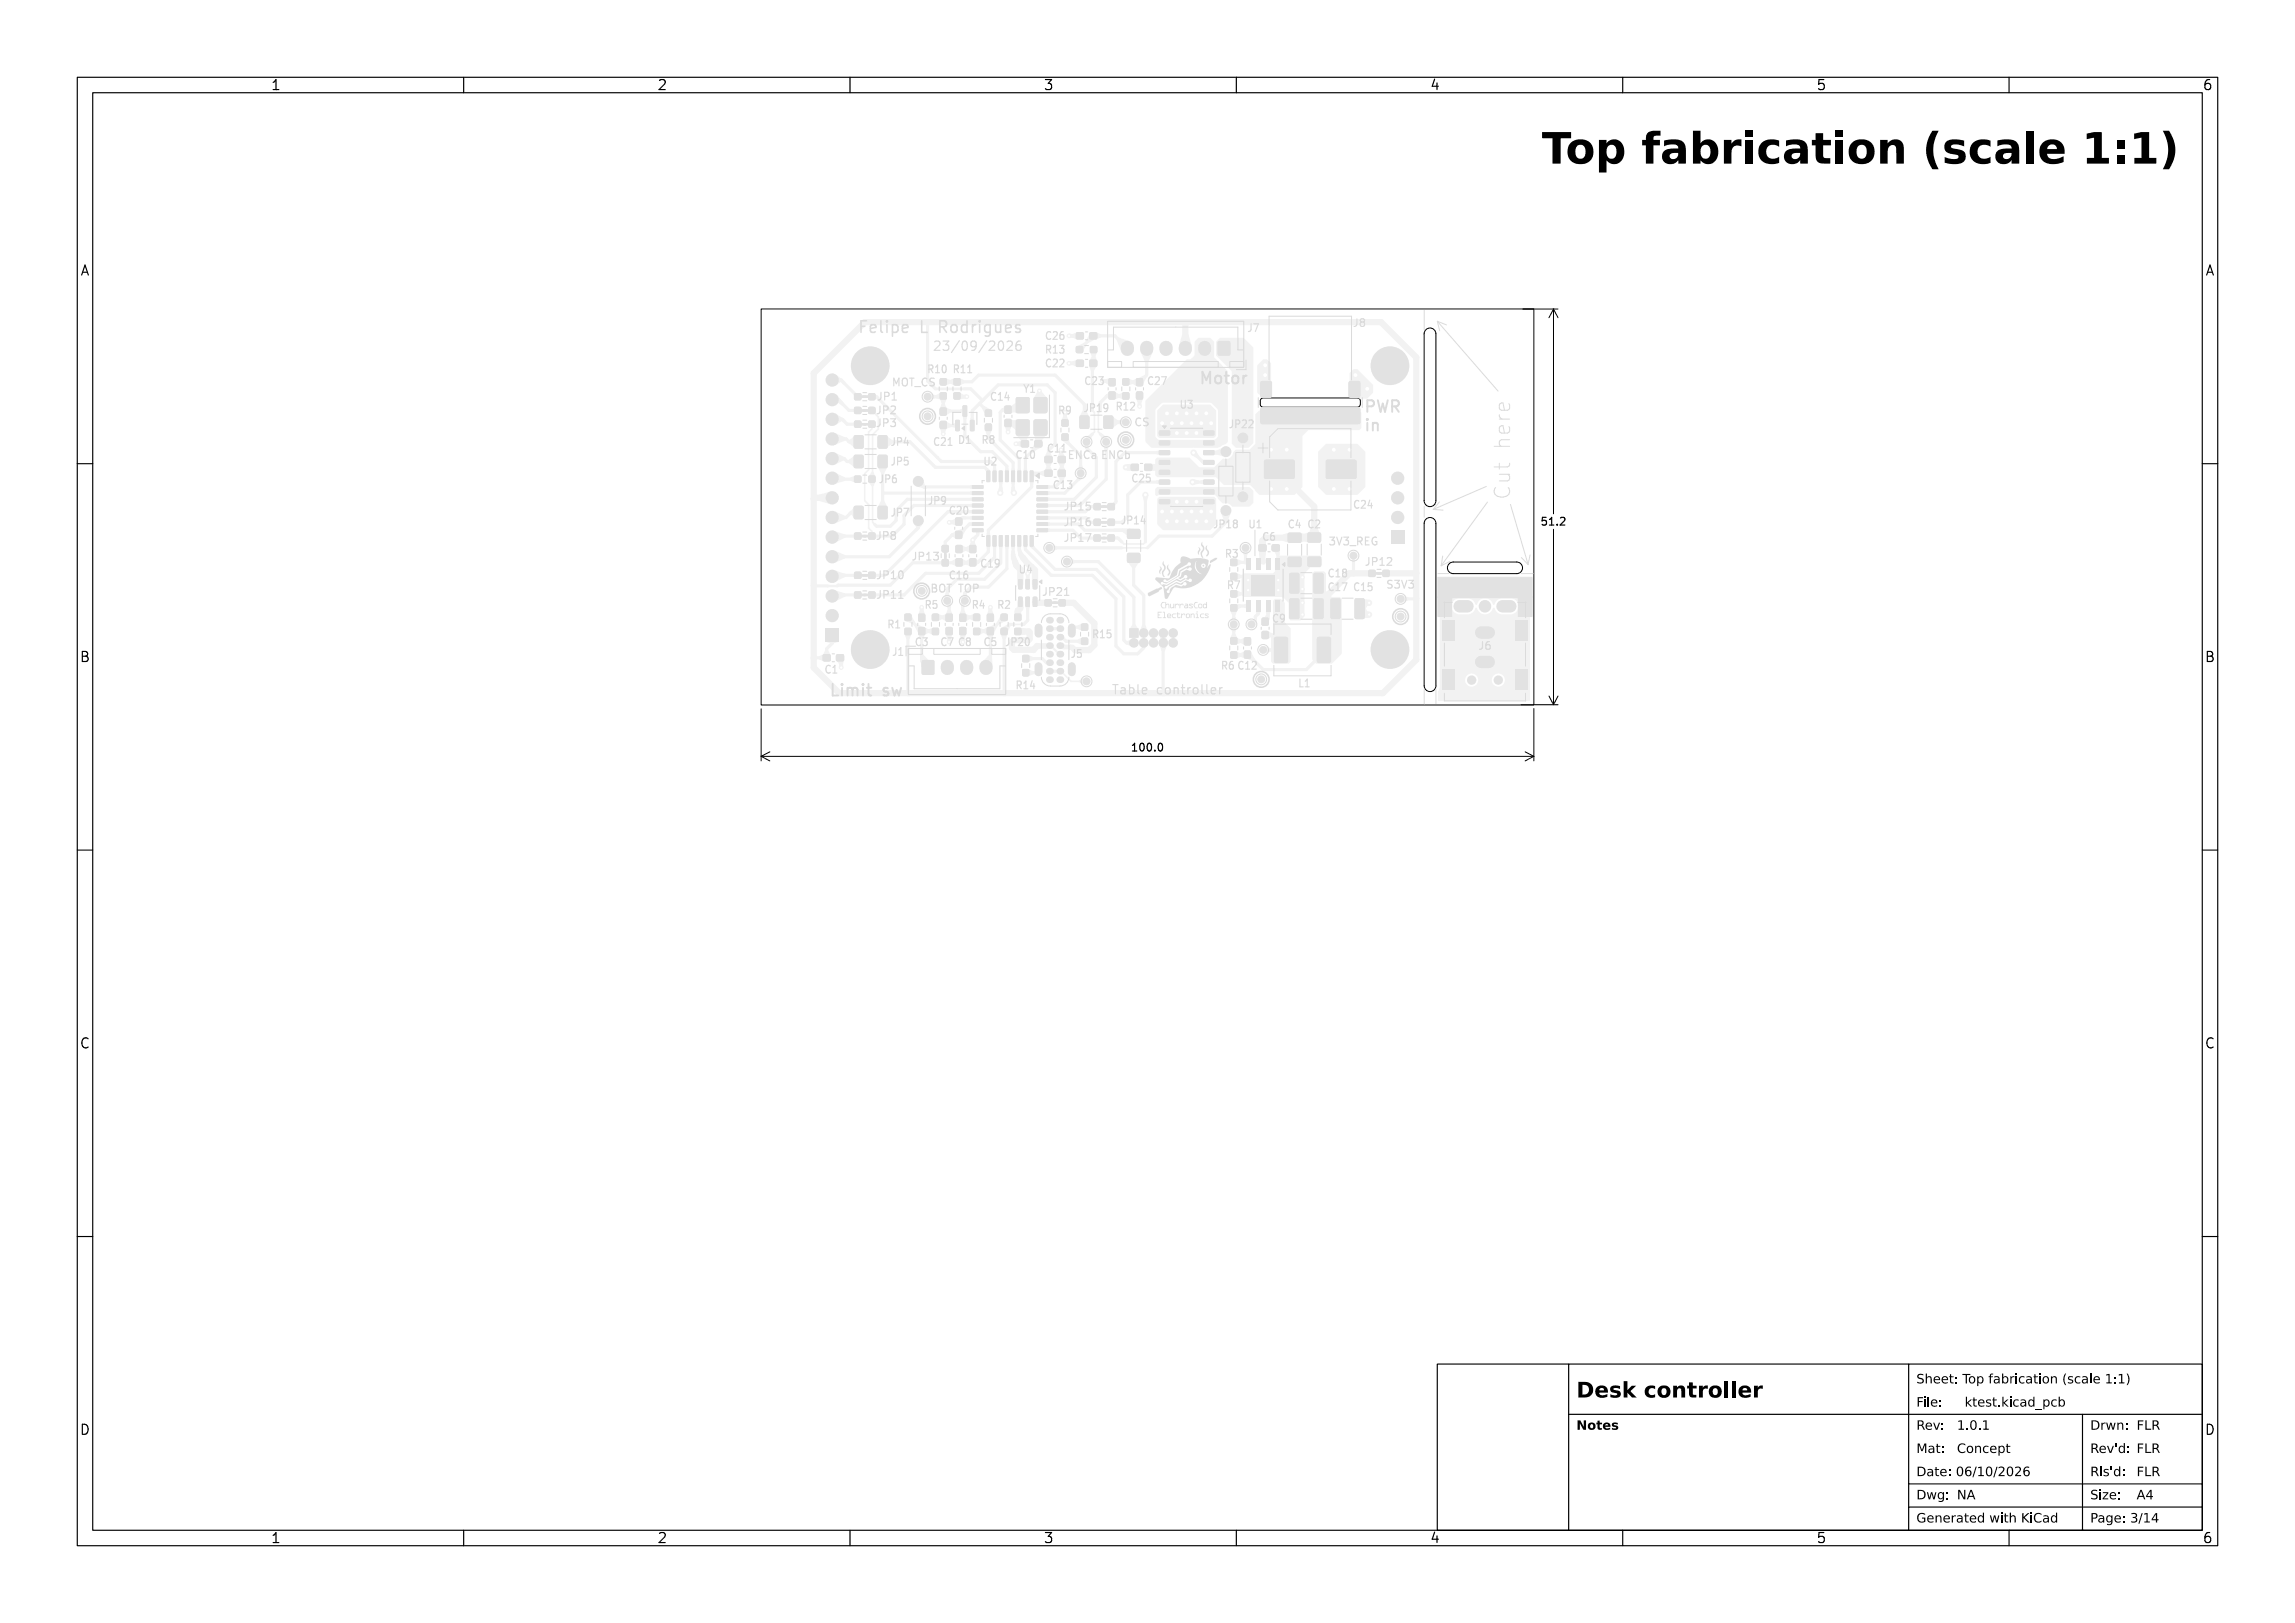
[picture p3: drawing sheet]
<svg xmlns="http://www.w3.org/2000/svg" width="297mm" height="210mm" viewBox="0 0 297 210" stroke-linecap="round" stroke-linejoin="round" font-family="sans-serif">
<defs><g id="words">
<text font-size="5.3" fill="#fff" x="195.3" y="21.5">Top fabrication (scale 1:1)</text>
<text font-size="2.7" fill="#fff" x="204" y="181">Desk controller</text>
<g font-size="1.7" fill="#fff">
<text x="35" y="11.6">1</text>
<text x="85" y="11.6">2</text>
<text x="135" y="11.6">3</text>
<text x="185" y="11.6">4</text>
<text x="235" y="11.6">5</text>
<text x="285" y="11.6">6</text>
<text x="10.5" y="35.6">A</text>
<text x="285.5" y="35.6">A</text>
<text x="10.5" y="85.6">B</text>
<text x="285.5" y="85.6">B</text>
<text x="10.5" y="135.6">C</text>
<text x="285.5" y="135.6">C</text>
<text x="10.5" y="185.6">D</text>
<text x="285.5" y="185.6">D</text>
<text x="35" y="199.7">1</text>
<text x="85" y="199.7">2</text>
<text x="135" y="199.7">3</text>
<text x="185" y="199.7">4</text>
<text x="235" y="199.7">5</text>
<text x="285" y="199.7">6</text>
</g>
<g font-size="1.6" fill="#fff">
<text x="248" y="179.1">Sheet: Top fabrication (scale 1:1)</text>
<text x="204" y="185.1">Notes</text>
<text x="248" y="182.1">File:</text>
<text x="248" y="185.1">Rev:</text>
<text x="253.3" y="185.1">1.0.1</text>
<text x="254.3" y="182.1">ktest.kicad_pcb</text>
<text x="270.5" y="185.1">Drwn:</text>
<text x="276.5" y="185.1">FLR</text>
<text x="248" y="188.1">Mat:</text>
<text x="248" y="191.1">Date: 06/10/2026</text>
<text x="253.3" y="188.1">Concept</text>
<text x="270.5" y="188.1">Rev'd:FLR</text>
<text x="270.5" y="191.1">Rls'd:FLR</text>
<text x="248" y="194.1">Dwg:</text>
<text x="248" y="197.1">Generated with KiCad</text>
<text x="253.3" y="194.1">NA</text>
<text x="270.5" y="197.1">Page: 3/14</text>
<text x="270.5" y="194.1">Size:</text>
<text x="276.5" y="194.1">A4</text>
</g>
<g font-size="1.3" fill="#fff">
<text x="199.4" y="68">51.2</text>
<text x="146.5" y="97.2">100.0</text>
</g>
</g></defs>
<path d="M98.5 40h100v51.2h-100zM163.2 51.6l.3-.1h12.2l.3 .2v.6l-.1 .3-.3 .1h-12.1l-.2-.1-.2-.2v-.5zM184.5 42.7a.76 .76 0 0 1 .9-.2 .76 .76 0 0 1 .4 .7v21.6a.76 .76 0 0 1-.7 .8 .76 .76 0 0 1-.8-.8v-21.6zM184.5 67.2a.76 .76 0 0 1 .9-.2 .76 .76 0 0 1 .4 .7v21a.76 .76 0 0 1-.7 .8 .76 .76 0 0 1-.8-.8v-21zM187.5 72.9l.6-.2h8.2a.75 .75 0 0 1 .7 .8 .75 .75 0 0 1-.7 .7h-8.2a.75 .75 0 0 1-.7-.4 .75 .75 0 0 1 .1-.9z" fill="none" stroke="#000" stroke-width=".13"/>
<g fill="#f2f2f2">
<path d="M147.1 49l.1-.1 .7 .1v.2v.7l-.2 .1-.6-.1-.1-.1z" fill-rule="evenodd"/>
<path d="M147.1 50.7l.1-.1 .7 .1v.2v.7l-.2 .1-.6-.1-.1-.1z" fill-rule="evenodd"/>
<path d="M121.7 50.8l.1-.1 .7 .1v.2v.6l-.2 .1-.6-.1-.1-.1z" fill-rule="evenodd"/>
<path d="M121.7 49l.1-.1 .7 .1v.2v.6l-.2 .1-.6-.1-.1-.1z" fill-rule="evenodd"/>
<path d="M122.2 71.7h.2l.1 .6 .3 .2v.6l-.1 .2h-.6l-.2-.1v-.7l.3-.2z" fill-rule="evenodd"/>
<path d="M121.9 70.6l.7-.1 .2 .2v.6l-.3 .2v.5a.15 .15 0 0 1-.2 .1 .15 .15 0 0 1-.1-.1v-.5l-.3-.1v-.2z" fill-rule="evenodd"/>
<path d="M130 52.5h.2h.7v.2v.8h-.2h-.7v-.2z" fill-rule="evenodd"/>
<path d="M130 54.3l.2-.1 .7 .1v.1v.8l-.2 .1-.7-.1v-.2z" fill-rule="evenodd"/>
<path d="M162.9 70.5l.2-.1 .7 .1 .1 .2-.1 .6-.1 .1-.8-.1-.1-.2z" fill-rule="evenodd"/>
<path d="M164.6 70.5l.2-.1 .8 .1v.2v.6l-.2 .1-.8-.1v-.2z" fill-rule="evenodd"/>
<path d="M170 74.2l1-.1 .3 .2v2.3l-.2 .2h-.9l-.2-.1v-2.3z" fill-rule="evenodd"/>
<path d="M166.9 74.2l1-.1 .2 .2 .1 2.3-.2 .2h-.9l-.2-.1-.1-2.3z" fill-rule="evenodd"/>
<path d="M137.4 56.1h.2h.6l.1 .2-.1 .7h-.1h-.7l-.1-.2z" fill-rule="evenodd"/>
<path d="M137.4 54.3l.2-.1 .6 .1 .1 .2-.1 .7h-.1h-.7l-.1-.2z" fill-rule="evenodd"/>
<path d="M165 82.4h1.4l.3 .1v3l-.1 .2-1.4 .1-.3-.1v-3z" fill-rule="evenodd"/>
<path d="M170.5 82.4h1.5l.2 .1 .1 3-.2 .2-1.4 .1-.2-.1-.1-3z" fill-rule="evenodd"/>
<path d="M143.5 50.7l.2-.1 .6 .1 .1 .2-.1 .7-.1 .1-.7-.1-.1-.1z" fill-rule="evenodd"/>
<path d="M143.5 49l.2-.1 .6 .1 .1 .2-.1 .7-.1 .1-.7-.1-.1-.1z" fill-rule="evenodd"/>
<path d="M133.9 57h.2h.7l.1 .2-.1 .6-.1 .1-.8-.1-.1-.1z" fill-rule="evenodd"/>
<path d="M132.2 57h.1h.8l.1 .2-.1 .6-.2 .1-.7-.1-.1-.1z" fill-rule="evenodd"/>
<path d="M161 84.2h.2h.6l.1 .2-.1 .8h-.1h-.7v-.2z" fill-rule="evenodd"/>
<path d="M161 82.5l.2-.1 .6 .1 .1 .2-.1 .7-.1 .1-.7-.1v-.1z" fill-rule="evenodd"/>
<path d="M163.3 80l.2-.1 .6 .1 .1 .1-.1 .8-.1 .1-.7-.1v-.2z" fill-rule="evenodd"/>
<path d="M163.3 81.7l.2-.1 .6 .1 .1 .2-.1 .7-.1 .1-.7-.1v-.1z" fill-rule="evenodd"/>
<path d="M131.3 81.3l.2-.1 .6 .1 .1 .2-.1 .6-.1 .1-.7-.1-.1-.1z" fill-rule="evenodd"/>
<path d="M131.3 79.5l.2-.1 .6 .1 .1 .1-.1 .7-.1 .1-.7-.1-.1-.2z" fill-rule="evenodd"/>
<path d="M111.7 69.2h.6l.2-.3h.7l.1 .2v.6l-.2 .1h-.6l-.2-.3h-.6z" fill-rule="evenodd"/>
<path d="M110.6 69l.6-.1 .2 .1 .1 .2h.5a.15 .15 0 0 1 .1 .2 .15 .15 0 0 1-.1 .1h-.5l-.2 .3h-.6l-.2-.2z" fill-rule="evenodd"/>
<path d="M132.3 84.8l.2-.1 .6 .1 .1 .2-.1 .6-.1 .1-.7-.1v-.1z" fill-rule="evenodd"/>
<path d="M132.3 86.6h.2h.6l.1 .2-.1 .7h-.1h-.7v-.2z" fill-rule="evenodd"/>
<path d="M111.7 53h.6l.2-.3h.7l.1 .2v.5l-.2 .2h-.6l-.2-.3-.6-.1z" fill-rule="evenodd"/>
<path d="M110.6 52.7l.6-.1 .2 .1 .1 .3h.5a.15 .15 0 0 1 .1 .1 .15 .15 0 0 1-.1 .2h-.5l-.2 .3h-.6l-.2-.3z" fill-rule="evenodd"/>
<path d="M165.1 72.2h.6v1.6h-.6z" fill-rule="evenodd"/>
<path d="M163.8 72.2h.6v1.6h-.6z" fill-rule="evenodd"/>
<path d="M162.5 72.2h.6v1.6h-.6z" fill-rule="evenodd"/>
<path d="M161.3 72.2h.6v1.6h-.6z" fill-rule="evenodd"/>
<path d="M161.3 77.6h.6v1.6h-.6z" fill-rule="evenodd"/>
<path d="M162.5 77.6h.6v1.6h-.6z" fill-rule="evenodd"/>
<path d="M163.8 77.6h.6v1.6h-.6z" fill-rule="evenodd"/>
<path d="M165.1 77.6h.6v1.6h-.6z" fill-rule="evenodd"/>
<path d="M161 74.2h4.9v3h-4.9z" fill-rule="evenodd"/>
<path d="M145.3 50.8l.2-.1 .6 .1 .1 .2-.1 .6-.2 .1-.6-.1-.1-.1z" fill-rule="evenodd"/>
<path d="M145.3 49l.2-.1 .6 .1 .1 .2-.1 .6-.2 .1-.6-.1-.1-.1z" fill-rule="evenodd"/>
</g>
<g fill="#f2f2f2">
<circle cx="140.6" cy="57.2" r=".5"/>
<circle cx="181.3" cy="79.8" r=".5"/>
<circle cx="118.8" cy="62.3" r=".7"/>
<circle cx="118.8" cy="67.4" r=".7"/>
<circle cx="175.2" cy="71.9" r=".5"/>
<circle cx="119.3" cy="76.5" r=".5"/>
<circle cx="165.4" cy="75.1" r=".3"/>
<circle cx="164.1" cy="75.1" r=".3"/>
<circle cx="162.8" cy="75.1" r=".3"/>
<circle cx="161.5" cy="75.1" r=".3"/>
<circle cx="165.4" cy="76.4" r=".3"/>
<circle cx="164.1" cy="76.4" r=".3"/>
<circle cx="162.8" cy="76.4" r=".3"/>
<circle cx="161.5" cy="76.4" r=".3"/>
<circle cx="181.3" cy="77.5" r=".5"/>
<circle cx="145.7" cy="56.9" r=".5"/>
<circle cx="163.5" cy="84.1" r=".5"/>
<circle cx="138.1" cy="72.7" r=".5"/>
<circle cx="190.4" cy="88" r=".6"/>
<circle cx="193.9" cy="88" r=".6"/>
</g>
<path d="M188.9 78.5h1M194.4 78.5h1" fill="none" stroke="#f2f2f2" stroke-width="1.6"/>
<circle cx="192.2" cy="78.5" r=".8" fill="#f2f2f2"/>
<path d="M191.7 81.9h1M191.7 85.7h1" fill="none" stroke="#f2f2f2" stroke-width="1.6"/>
<g fill="#f2f2f2">
<path d="M186.6 80.3h1.6v2.6h-1.6z" fill-rule="evenodd"/>
<path d="M186.6 86.7h1.6v2.6h-1.6z" fill-rule="evenodd"/>
<path d="M196.2 80.3h1.5v2.6h-1.5z" fill-rule="evenodd"/>
<path d="M196.2 86.7h1.5v2.6h-1.5z" fill-rule="evenodd"/>
<path d="M141.6 65.1h.6h.2l.1 .3h.5a.15 .15 0 0 1 .1 .2 .15 .15 0 0 1-.1 .1h-.5l-.2 .3h-.7l-.1-.2z" fill-rule="evenodd"/>
<path d="M142.7 65.5l.6-.1 .2-.3h.7l.1 .2v.6l-.2 .1h-.6l-.2-.3h-.5z" fill-rule="evenodd"/>
<path d="M141.1 44.8h.2h.6l.1 .2-.1 .6-.1 .1-.7-.1-.1-.1z" fill-rule="evenodd"/>
<path d="M139.3 44.8h.2h.6l.1 .2-.1 .6-.1 .1-.7-.1-.1-.1z" fill-rule="evenodd"/>
<path d="M118.9 81.2l.1-.1 .7 .1 .1 .2-.1 .7-.2 .1-.6-.1-.1-.1z" fill-rule="evenodd"/>
<path d="M118.9 79.5l.1-.1 .7 .1 .1 .1-.1 .8-.2 .1-.6-.1-.1-.2z" fill-rule="evenodd"/>
<path d="M145.9 68.5l.2-.1 1.4 .1 .1 .2-.1 1h-.2h-1.2h-.2l-.1-.2z" fill-rule="evenodd"/>
<path d="M145.9 71.6l.2-.1 1.4 .1 .1 .2-.1 1h-.2h-1.4l-.1-.2z" fill-rule="evenodd"/>
<path d="M141.6 67.2l.6-.1 .2 .1 .1 .2h.5a.15 .15 0 0 1 .1 .2 .15 .15 0 0 1-.1 .1h-.5l-.2 .3h-.7l-.1-.2z" fill-rule="evenodd"/>
<path d="M142.7 67.5l.6-.1 .2-.3h.7l.1 .2v.6l-.2 .2-.6-.1-.2-.3h-.6z" fill-rule="evenodd"/>
<path d="M159.3 78.2h.1h.7v.2v.7h-.2h-.6l-.1-.2z" fill-rule="evenodd"/>
<path d="M159.3 76.4l.1-.1 .7 .1v.2v.7h-.2h-.6l-.1-.2z" fill-rule="evenodd"/>
<path d="M113.6 58.9l.2-.1 1 .1 .1 .2-.1 1.4-.2 .1-1-.1v-.2v-1.2z" fill-rule="evenodd"/>
<path d="M110.5 58.9l.2-.1 1 .1 .1 .2-.1 1.4-.2 .1-1-.1v-.2z" fill-rule="evenodd"/>
<path d="M111.7 74.4l.6-.1 .2-.3h.7l.1 .2v.6l-.2 .1h-.6l-.2-.3h-.5z" fill-rule="evenodd"/>
<path d="M110.6 74h.6h.2l.1 .3h.5a.15 .15 0 0 1 .1 .1 .15 .15 0 0 1-.1 .2h-.5l-.2 .3h-.6l-.2-.2z" fill-rule="evenodd"/>
<path d="M136.3 77.9h.7l.1-.4h.7l.1 .3v.5l-.2 .2h-.6l-.1-.3-.6-.1z" fill-rule="evenodd"/>
<path d="M135.2 77.6l.7-.1 .2 .1v.3h.5a.15 .15 0 0 1 .2 .1 .15 .15 0 0 1-.2 .2h-.5l-.1 .3h-.7l-.2-.3z" fill-rule="evenodd"/>
<path d="M123.7 72.3l.2-.1 .6 .1 .1 .2-.1 .7-.2 .1-.6-.1-.1-.1z" fill-rule="evenodd"/>
<path d="M123.7 70.6l.2-.1 .6 .1 .1 .1-.1 .8-.2 .1-.6-.1-.1-.2z" fill-rule="evenodd"/>
<path d="M163.2 52.8l.1-.1h12.5l.2 .1v.2v1.6v.2l-.2 .1h-12.5l-.1-.1-.1-.2v-1.6z" fill-rule="evenodd"/>
<path d="M174.6 49.4l1.2-.1 .2 .2v1.7l-.1 .2-1.1 .1-.3-.2v-1.8z" fill-rule="evenodd"/>
<path d="M163.2 49.4l1.2-.1 .2 .2v1.7l-.1 .2-1.2 .1-.2-.2v-1.8z" fill-rule="evenodd"/>
<path d="M166.7 69l.2-.1h1.4l.1 .3v.9l-.2 .1h-1.4l-.2-.2z" fill-rule="evenodd"/>
<path d="M166.7 72.1l.2-.1h1.3l.2 .1v.2v1l-.2 .1-1.5-.1-.1-.2z" fill-rule="evenodd"/>
<path d="M141 43.1l.2-.1 .7 .1 .1 .1-.1 .7h-.1h-.8l-.1-.2z" fill-rule="evenodd"/>
<path d="M139.3 43.1l.2-.1 .7 .1 .1 .1-.1 .7h-.2h-.7l-.1-.2z" fill-rule="evenodd"/>
</g>
<g fill="#f2f2f2">
<circle cx="120" cy="51.3" r=".5"/>
<circle cx="139.9" cy="61.2" r=".5"/>
<circle cx="159.7" cy="80.8" r=".5"/>
</g>
<g fill="none" stroke="#f2f2f2" stroke-width=".85">
<path d="M135.8 87.9h.1M135.8 86.8h.1M135.8 85.7h.1M135.8 84.6h.1M135.8 83.5h.1M135.8 82.4h.1M135.8 81.3h.1M135.8 80.2h.1M137.1 87.9h.2M137.1 86.8h.2M137.1 85.7h.2M137.1 84.6h.2"/>
<path d="M137.1 83.5h.2M137.1 82.4h.2M137.1 81.3h.2M137.1 80.2h.2"/>
</g>
<path d="M134.4 81.2v.8M134.4 86.2v.8M138.7 81.2v.8M138.7 86.2v.8" fill="none" stroke="#f2f2f2" stroke-width="1"/>
<g fill="#f2f2f2">
<circle cx="145.7" cy="54.6" r=".5"/>
<circle cx="135.8" cy="70.9" r=".5"/>
<circle cx="124.9" cy="77.7" r=".5"/>
<circle cx="140.6" cy="88.2" r=".5"/>
<circle cx="163.2" cy="87.9" r=".5"/>
<circle cx="120" cy="53.9" r=".5"/>
<circle cx="122.6" cy="77.7" r=".5"/>
<circle cx="143.2" cy="57.2" r=".5"/>
<circle cx="161.2" cy="70.9" r=".5"/>
</g>
<g fill="#f2f2f2">
<path d="M129.5 81.3l.2-.1 .6 .1 .1 .2-.1 .6-.1 .1-.7-.1v-.1z" fill-rule="evenodd"/>
<path d="M129.5 79.5l.2-.1 .6 .1 .1 .1-.1 .7-.1 .1-.7-.1v-.2z" fill-rule="evenodd"/>
<path d="M106.5 84.7l.2-.1 .8 .1v.2v.6l-.2 .1-.8-.1-.1-.1z" fill-rule="evenodd"/>
<path d="M108.2 84.7l.2-.1 .8 .1v.2v.6l-.2 .1-.8-.1v-.1z" fill-rule="evenodd"/>
<path d="M120.6 81.3l.2-.1 .7 .1v.2v.6l-.2 .1-.7-.1v-.1z" fill-rule="evenodd"/>
<path d="M120.6 79.5l.2-.1 .7 .1v.1v.7l-.2 .1-.7-.1v-.2z" fill-rule="evenodd"/>
<path d="M133.8 54.3h.2h1.5l.1 .2v1.6l-.1 .2-.2 .1-1.5-.1v-.2v-1.6z" fill-rule="evenodd"/>
<path d="M133.8 51.4h.2h1.5l.1 .2v1.6l-.1 .2-.2 .1-1.5-.1v-.2v-1.6z" fill-rule="evenodd"/>
<path d="M131.5 51.4h.2h1.5l.1 .2v1.6l-.1 .2-.2 .1-1.5-.1v-.2v-1.6z" fill-rule="evenodd"/>
<path d="M131.5 54.3h.2h1.5l.1 .2v1.6l-.1 .2-.2 .1-1.5-.1v-.2v-1.6z" fill-rule="evenodd"/>
<path d="M148.1 60.1l.2-.1 .8 .1v.1v.7l-.2 .1-.8-.1-.1-.2z" fill-rule="evenodd"/>
<path d="M146.4 60.1l.2-.1 .7 .1 .1 .1-.1 .7-.1 .1-.8-.1-.1-.2z" fill-rule="evenodd"/>
<path d="M140 82.6l.1-.1 .7 .1v.1v.7l-.2 .1-.6-.1-.1-.2z" fill-rule="evenodd"/>
<path d="M140 80.7h.1h.7v.2v.7h-.2h-.6l-.1-.2z" fill-rule="evenodd"/>
<path d="M112.4 61.6l.2-.1 .6 .1 .1 .2-.1 .6-.1 .1-.7-.1-.1-.2z" fill-rule="evenodd"/>
<path d="M110.6 61.6l.1-.1 .7 .1 .1 .2-.1 .6-.2 .1-.6-.1-.1-.2z" fill-rule="evenodd"/>
<path d="M150 55.8l1.3-.1 .1 .2v.4l-.1 .1-1.2-.1-.1-.1z" fill-rule="evenodd"/>
<path d="M150 57h1.3l.1 .1v.4l-.1 .1h-1.2l-.1-.1z" fill-rule="evenodd"/>
<path d="M150 58.3h1.3l.1 .1v.4l-.1 .1h-1.2l-.1-.2z" fill-rule="evenodd"/>
<path d="M150 59.6l1.3-.1 .1 .2v.4l-.1 .1h-1.2l-.1-.2z" fill-rule="evenodd"/>
<path d="M150 60.8h1.3l.1 .1v.4l-.1 .1h-1.2l-.1-.1z" fill-rule="evenodd"/>
<path d="M150 62.1h1.3l.1 .1v.4l-.1 .1h-1.2l-.1-.2z" fill-rule="evenodd"/>
<path d="M150 63.4l1.3-.1 .1 .2v.4l-.1 .1h-1.2l-.1-.2z" fill-rule="evenodd"/>
<path d="M150 64.6h1.3l.1 .2v.3l-.1 .1h-1.2l-.1-.1z" fill-rule="evenodd"/>
<path d="M155.7 64.6h1.4l.1 .2v.3l-.2 .1h-1.2l-.1-.1z" fill-rule="evenodd"/>
<path d="M155.7 63.4l1.4-.1 .1 .2v.4l-.2 .1h-1.2l-.1-.2z" fill-rule="evenodd"/>
<path d="M155.7 62.1h1.4l.1 .1v.4l-.2 .1h-1.2l-.1-.2z" fill-rule="evenodd"/>
<path d="M155.7 60.8h1.4l.1 .1v.4l-.2 .1h-1.2l-.1-.1z" fill-rule="evenodd"/>
<path d="M155.7 59.6l1.4-.1 .1 .2v.4l-.2 .1h-1.2l-.1-.2z" fill-rule="evenodd"/>
<path d="M155.7 58.3h1.4l.1 .1v.4l-.2 .1h-1.2l-.1-.2z" fill-rule="evenodd"/>
<path d="M155.7 57h1.4l.1 .1v.4l-.2 .1h-1.2l-.1-.1z" fill-rule="evenodd"/>
<path d="M155.7 55.8l1.4-.1 .1 .2v.4l-.2 .1-1.2-.1-.1-.1z" fill-rule="evenodd"/>
<path d="M139.8 53.8h.1h1l.1 .2-.1 1.4-.2 .1-.9-.1-.1-.1z" fill-rule="evenodd"/>
<path d="M142.9 53.8h.9l.3 .1v1.4l-.2 .2h-.9l-.2-.1v-1.4z" fill-rule="evenodd"/>
<path d="M135.2 60.8h.2h.8v.2v.6l-.2 .1-.8-.1-.1-.1z" fill-rule="evenodd"/>
<path d="M136.9 60.8h.2h.8v.2v.6l-.2 .1-.8-.1v-.1z" fill-rule="evenodd"/>
<path d="M159.3 84.3h.1h.7v.2v.7h-.2h-.6l-.1-.2z" fill-rule="evenodd"/>
<path d="M159.3 82.5l.1-.1 .7 .1v.2v.6l-.2 .1-.6-.1-.1-.1z" fill-rule="evenodd"/>
<path d="M135.2 59.1l.2-.1 .8 .1v.1v.7h-.2h-.8l-.1-.2z" fill-rule="evenodd"/>
<path d="M136.9 59.1l.2-.1 .8 .1v.1v.7h-.2h-.8v-.2z" fill-rule="evenodd"/>
<path d="M113.6 65.5l.2-.1 1 .1 .1 .2-.1 1.4-.2 .1-1-.1v-.2v-1.2z" fill-rule="evenodd"/>
<path d="M110.5 65.5l.2-.1 1 .1 .1 .2-.1 1.4-.2 .1-1-.1v-.2z" fill-rule="evenodd"/>
<path d="M170 77.5l1-.1 .3 .2v2.3l-.2 .2h-.9l-.2-.1v-2.3z" fill-rule="evenodd"/>
<path d="M166.9 77.5l1-.1 .2 .2 .1 2.3-.2 .2h-.9l-.2-.1-.1-2.3z" fill-rule="evenodd"/>
<path d="M159.3 72.4l.1-.1 .7 .1v.1v.7l-.2 .1-.6-.1-.1-.2z" fill-rule="evenodd"/>
<path d="M159.3 74.2l.1-.1 .7 .1v.1v.7l-.2 .1-.6-.1-.1-.2z" fill-rule="evenodd"/>
<path d="M127.8 81.2l.1-.1 .7 .1v.2v.7l-.2 .1-.6-.1-.1-.1z" fill-rule="evenodd"/>
<path d="M127.8 79.5l.1-.1 .7 .1v.1v.8l-.2 .1-.6-.1-.1-.2z" fill-rule="evenodd"/>
<path d="M133.7 75l.4-.1 .1 .1v1.1v.1l-.4 .1-.1-.1z" fill-rule="evenodd"/>
<path d="M132.7 75l.4-.1 .2 .1v1.1l-.1 .1-.4 .1-.1-.1z" fill-rule="evenodd"/>
<path d="M131.8 75l.4-.1 .1 .1v1.1v.1l-.4 .1-.1-.1z" fill-rule="evenodd"/>
<path d="M131.8 77.3l.4-.1 .1 .1v1.1v.1h-.4l-.1-.1z" fill-rule="evenodd"/>
<path d="M132.7 77.3l.4-.1 .2 .1v1.1l-.1 .1h-.4l-.1-.1z" fill-rule="evenodd"/>
<path d="M133.7 77.3l.4-.1 .1 .1v1.1v.1h-.4l-.1-.1z" fill-rule="evenodd"/>
<path d="M125.5 72.3l.1-.1 .7 .1 .1 .2-.1 .7-.2 .1-.6-.1-.1-.1z" fill-rule="evenodd"/>
<path d="M125.5 70.6l.1-.1 .7 .1 .1 .1-.1 .8-.2 .1-.6-.1-.1-.2z" fill-rule="evenodd"/>
<path d="M141.6 69.2l.6-.1 .2 .1 .1 .3h.5a.15 .15 0 0 1 .1 .1 .15 .15 0 0 1-.1 .2h-.5l-.2 .3h-.7l-.1-.2z" fill-rule="evenodd"/>
<path d="M142.7 69.5h.6l.2-.3h.7l.1 .2v.5l-.2 .2h-.6l-.2-.3h-.5z" fill-rule="evenodd"/>
<path d="M123.7 68.7h.1h.7v.2v.8h-.2h-.6l-.1-.2z" fill-rule="evenodd"/>
<path d="M123.7 67l.1-.1 .7 .1v.2v.8h-.2h-.6l-.1-.2z" fill-rule="evenodd"/>
<path d="M133.3 60.9h.3l.1 .1 .1 1.3-.1 .1-.4-.1z" fill-rule="evenodd"/>
<path d="M132.5 60.9h.3l.1 .1 .1 1.3-.1 .1-.4-.1z" fill-rule="evenodd"/>
<path d="M131.7 60.9h.3l.1 .1 .1 1.3-.1 .1-.4-.1z" fill-rule="evenodd"/>
<path d="M130.9 60.9h.3l.1 .1 .1 1.3-.1 .1-.4-.1z" fill-rule="evenodd"/>
<path d="M130.1 60.9h.3l.1 .1 .1 1.3-.1 .1-.4-.1z" fill-rule="evenodd"/>
<path d="M129.3 60.9h.3l.1 .1 .1 1.3-.1 .1-.4-.1z" fill-rule="evenodd"/>
<path d="M128.5 60.9h.3l.1 .1 .1 1.3-.1 .1-.4-.1z" fill-rule="evenodd"/>
<path d="M127.7 60.9h.3l.1 .1 .1 1.3-.1 .1-.4-.1z" fill-rule="evenodd"/>
<path d="M125.8 62.8h1.4l.1 .4-.1 .1-1.3-.1-.1-.1z" fill-rule="evenodd"/>
<path d="M125.8 63.6h1.4l.1 .4-.1 .1-1.3-.1-.1-.1z" fill-rule="evenodd"/>
<path d="M125.8 64.4h1.4l.1 .4-.1 .1-1.3-.1-.1-.1z" fill-rule="evenodd"/>
<path d="M125.8 65.2h1.4l.1 .4-.1 .1-1.3-.1-.1-.1z" fill-rule="evenodd"/>
<path d="M125.8 66h1.4l.1 .4-.1 .1-1.3-.1-.1-.1z" fill-rule="evenodd"/>
<path d="M125.8 66.8h1.4l.1 .4-.1 .1-1.3-.1-.1-.1z" fill-rule="evenodd"/>
<path d="M125.8 67.6h1.4l.1 .4-.1 .1-1.3-.1-.1-.1z" fill-rule="evenodd"/>
<path d="M125.8 68.4h1.4l.1 .4-.1 .1-1.3-.1-.1-.1z" fill-rule="evenodd"/>
<path d="M127.7 69.3l.3-.1 .1 .1 .1 1.3-.1 .1h-.4z" fill-rule="evenodd"/>
<path d="M128.5 69.3l.3-.1 .1 .1 .1 1.3-.1 .1h-.4z" fill-rule="evenodd"/>
<path d="M129.3 69.3l.3-.1 .1 .1 .1 1.3-.1 .1h-.4z" fill-rule="evenodd"/>
<path d="M130.1 69.3l.3-.1 .1 .1 .1 1.3-.1 .1h-.4z" fill-rule="evenodd"/>
<path d="M130.9 69.3l.3-.1 .1 .1 .1 1.3-.1 .1h-.4z" fill-rule="evenodd"/>
<path d="M131.7 69.3l.3-.1 .1 .1 .1 1.3-.1 .1h-.4z" fill-rule="evenodd"/>
<path d="M132.5 69.3l.3-.1 .1 .1 .1 1.3-.1 .1h-.4z" fill-rule="evenodd"/>
<path d="M133.3 69.3l.3-.1 .1 .1 .1 1.3-.1 .1h-.4z" fill-rule="evenodd"/>
<path d="M134.2 68.4h1.4v.4l-.1 .1-1.3-.1-.1-.1z" fill-rule="evenodd"/>
<path d="M134.2 67.6h1.4v.4l-.1 .1-1.3-.1-.1-.1z" fill-rule="evenodd"/>
<path d="M134.2 66.8h1.4v.4l-.1 .1-1.3-.1-.1-.1z" fill-rule="evenodd"/>
<path d="M134.2 66h1.4v.4l-.1 .1-1.3-.1-.1-.1z" fill-rule="evenodd"/>
<path d="M134.2 65.2h1.4v.4l-.1 .1-1.3-.1-.1-.1z" fill-rule="evenodd"/>
<path d="M134.2 64.4h1.4v.4l-.1 .1-1.3-.1-.1-.1z" fill-rule="evenodd"/>
<path d="M134.2 63.6h1.4v.4l-.1 .1-1.3-.1-.1-.1z" fill-rule="evenodd"/>
<path d="M134.2 62.8h1.4v.4l-.1 .1-1.3-.1-.1-.1z" fill-rule="evenodd"/>
<path d="M119.3 85.5l.2-.1 1.4 .1v.1v1.5v.2h-.2h-1.4l-.1-.2v-1.5z" fill-rule="evenodd"/>
</g>
<path d="M122.6 86.2v.3M125.1 86.2v.3M127.6 86.2v.3" fill="none" stroke="#f2f2f2" stroke-width="1.7"/>
<g fill="#f2f2f2">
<path d="M163.6 59.6l.2-.1h3.6l.2 .2v2.1l-.3 .2h-3.6l-.1-.3v-2z" fill-rule="evenodd"/>
<path d="M171.6 59.6l.2-.1h3.6l.2 .2-.1 2.1-.2 .2h-3.6l-.1-.3v-2z" fill-rule="evenodd"/>
<path d="M111.7 76.9l.6-.1 .2-.3h.7l.1 .2v.6l-.2 .2-.6-.1-.2-.3h-.5z" fill-rule="evenodd"/>
<path d="M110.6 76.6l.6-.1 .2 .1 .1 .2h.5a.15 .15 0 0 1 .1 .2 .15 .15 0 0 1-.1 .1h-.5l-.2 .3h-.6l-.2-.2z" fill-rule="evenodd"/>
<path d="M157.6 44.2l.2-.1 1.4 .1v.2v1.4v.2l-.2 .1-1.4-.1-.1-.2v-1.4z" fill-rule="evenodd"/>
</g>
<g fill="#f2f2f2">
<circle cx="158.6" cy="58.4" r=".7"/>
<circle cx="158.6" cy="66.1" r=".7"/>
</g>
<path d="M145.9 45v.2M148.4 45v.2M150.9 45v.2M153.4 45v.2M155.9 45v.2" fill="none" stroke="#f2f2f2" stroke-width="1.7"/>
<g fill="#f2f2f2">
<path d="M113.6 56.4l.2-.1 1 .1 .1 .1-.1 1.5h-.2h-1v-.2v-1.3z" fill-rule="evenodd"/>
<path d="M110.5 56.4l.2-.1 1 .1 .1 .1-.1 1.5h-.2h-1v-.2z" fill-rule="evenodd"/>
<path d="M127.5 53h.2h.6l.1 .2-.1 .7-.1 .1-.7-.1-.1-.2z" fill-rule="evenodd"/>
<path d="M127.5 54.9l.2-.1 .6 .1 .1 .1-.1 .7-.1 .1-.7-.1-.1-.2z" fill-rule="evenodd"/>
<path d="M123.4 49l.2-.1 .7 .1v.2v.6l-.2 .1-.7-.1v-.1z" fill-rule="evenodd"/>
<path d="M123.4 50.8l.2-.1 .7 .1v.2v.6l-.2 .1-.7-.1v-.1z" fill-rule="evenodd"/>
<path d="M172.2 77.5l1-.1 .3 .2v2.3l-.2 .2h-.9l-.2-.1v-2.3z" fill-rule="evenodd"/>
<path d="M175.4 77.5l1-.1 .2 .2v2.3l-.1 .2h-1l-.2-.1v-2.3z" fill-rule="evenodd"/>
<path d="M111.7 51.2h.6l.2-.3h.7l.1 .2v.6l-.2 .1h-.6l-.2-.3h-.6z" fill-rule="evenodd"/>
<path d="M110.6 50.9h.6h.2l.1 .3h.5a.15 .15 0 0 1 .1 .1 .15 .15 0 0 1-.1 .2h-.5l-.2 .3h-.6l-.2-.2z" fill-rule="evenodd"/>
<path d="M122.4 79.5l.2-.1 .6 .1 .1 .1-.1 .8-.1 .1-.7-.1v-.2z" fill-rule="evenodd"/>
<path d="M122.4 81.2l.2-.1 .6 .1 .1 .2-.1 .7-.1 .1-.7-.1v-.1z" fill-rule="evenodd"/>
<path d="M117.1 81.3l.2-.1 .6 .1 .1 .2-.1 .6-.2 .1-.6-.1-.1-.1z" fill-rule="evenodd"/>
<path d="M117.1 79.5l.2-.1 .6 .1 .1 .1-.1 .7-.2 .1-.6-.1-.1-.2z" fill-rule="evenodd"/>
<path d="M169.3 69l.1-.1 1.5 .1 .1 .1-.1 1-.2 .1-1.4-.1-.1-.1z" fill-rule="evenodd"/>
<path d="M169.3 72.1l.1-.1 1.5 .1 .1 .2-.1 1h-.2h-1.4l-.1-.2z" fill-rule="evenodd"/>
<path d="M126 81.3l.2-.1 .6 .1 .1 .2-.1 .6-.2 .1-.6-.1-.1-.1z" fill-rule="evenodd"/>
<path d="M126 79.5l.2-.1 .6 .1 .1 .1-.1 .7-.2 .1-.6-.1-.1-.2z" fill-rule="evenodd"/>
<path d="M141 46.6l.2-.1 .7 .1 .1 .2-.1 .6-.1 .1-.8-.1-.1-.1z" fill-rule="evenodd"/>
<path d="M139.3 46.6l.2-.1 .7 .1 .1 .2-.1 .6-.2 .1-.7-.1-.1-.1z" fill-rule="evenodd"/>
<path d="M111.7 54.8l.6-.1 .2-.3h.7l.1 .2v.6l-.2 .2-.6-.1-.2-.3h-.6z" fill-rule="evenodd"/>
<path d="M110.6 54.5l.6-.1 .2 .1 .1 .2h.5a.15 .15 0 0 1 .1 .2 .15 .15 0 0 1-.1 .1h-.5l-.2 .3h-.6l-.2-.2z" fill-rule="evenodd"/>
<path d="M123.7 54.4l.4-.1 .1 .1v1.2l-.1 .2h-.3l-.2-.1z" fill-rule="evenodd"/>
<path d="M125.6 54.4l.4-.1 .1 .1v1.2l-.1 .2h-.3l-.2-.1z" fill-rule="evenodd"/>
<path d="M124.6 52.5l.4-.1 .2 .1v1.3l-.1 .1h-.4l-.1-.1z" fill-rule="evenodd"/>
<path d="M124.2 79.5l.1-.1 .7 .1 .1 .1-.1 .8-.2 .1-.6-.1-.1-.2z" fill-rule="evenodd"/>
<path d="M124.2 81.2l.1-.1 .7 .1 .1 .2-.1 .7-.2 .1-.6-.1-.1-.1z" fill-rule="evenodd"/>
<path d="M177.1 73.8l.7-.1 .2 .1v.2h.5a.15 .15 0 0 1 .2 .2 .15 .15 0 0 1-.2 .1h-.5l-.1 .3h-.7l-.1-.2z" fill-rule="evenodd"/>
<path d="M178.2 74.1l.7-.1 .1-.3h.7l.2 .3-.1 .5-.2 .2-.6-.1-.1-.3h-.6z" fill-rule="evenodd"/>
<path d="M121.7 52.8l.1-.1 .7 .1v.2v.7l-.2 .1-.6-.1-.1-.1z" fill-rule="evenodd"/>
<path d="M121.7 54.5h.1h.7v.2v.8h-.2h-.6l-.1-.2z" fill-rule="evenodd"/>
<path d="M146.2 81.4h1.1v1.1h-1.1z" fill-rule="evenodd"/>
<path d="M180 68.6h1.7v1.7h-1.7z" fill-rule="evenodd"/>
<path d="M106.8 81.3h1.7v1.7h-1.7z" fill-rule="evenodd"/>
</g>
<g fill="#f2f2f2">
<circle cx="161.9" cy="80.8" r=".5"/>
<circle cx="160.8" cy="56.7" r=".7"/>
<circle cx="160.8" cy="64.3" r=".7"/>
<circle cx="146.7" cy="83.2" r=".55"/>
<circle cx="148" cy="81.9" r=".55"/>
<circle cx="148" cy="83.2" r=".55"/>
<circle cx="149.3" cy="81.9" r=".55"/>
<circle cx="149.3" cy="83.2" r=".55"/>
<circle cx="150.5" cy="81.9" r=".55"/>
<circle cx="150.6" cy="83.2" r=".55"/>
<circle cx="151.8" cy="81.9" r=".55"/>
<circle cx="151.8" cy="83.2" r=".55"/>
<circle cx="180.9" cy="67" r=".85"/>
<circle cx="180.9" cy="64.4" r=".85"/>
<circle cx="180.9" cy="61.9" r=".85"/>
<circle cx="107.7" cy="79.7" r=".85"/>
<circle cx="107.7" cy="77.1" r=".85"/>
<circle cx="107.7" cy="74.6" r=".85"/>
<circle cx="107.7" cy="72" r=".85"/>
<circle cx="107.7" cy="69.5" r=".85"/>
<circle cx="107.7" cy="67" r=".85"/>
<circle cx="107.7" cy="64.4" r=".85"/>
<circle cx="107.7" cy="61.9" r=".85"/>
<circle cx="107.7" cy="59.3" r=".85"/>
<circle cx="107.7" cy="56.8" r=".85"/>
<circle cx="107.7" cy="54.3" r=".85"/>
<circle cx="107.7" cy="51.7" r=".85"/>
<circle cx="107.7" cy="49.2" r=".85"/>
<circle cx="112.6" cy="84" r="2.5"/>
<circle cx="179.9" cy="84" r="2.5"/>
<circle cx="112.6" cy="47.3" r="2.5"/>
<circle cx="179.9" cy="47.3" r="2.5"/>
<circle cx="154.8" cy="64.9" r=".5"/>
<circle cx="125.9" cy="69.9" r=".3"/>
<circle cx="128.2" cy="78.6" r=".3"/>
<circle cx="152.3" cy="53.5" r=".5"/>
<circle cx="150.4" cy="54.8" r=".5"/>
<circle cx="108.9" cy="86.4" r=".3"/>
<circle cx="174.6" cy="63.3" r=".5"/>
<circle cx="151.7" cy="54.8" r=".5"/>
<circle cx="176.9" cy="50.3" r=".5"/>
<circle cx="174.6" cy="58.2" r=".5"/>
<circle cx="152.3" cy="64.9" r=".5"/>
<circle cx="130.5" cy="55.9" r=".3"/>
<circle cx="154.8" cy="53.5" r=".5"/>
<circle cx="147.5" cy="52.6" r=".3"/>
<circle cx="138.3" cy="43.5" r=".3"/>
<circle cx="122.8" cy="67.6" r=".3"/>
<circle cx="122.1" cy="56.2" r=".3"/>
<circle cx="153.6" cy="53.5" r=".5"/>
<circle cx="119.3" cy="78.6" r=".3"/>
<circle cx="145.7" cy="60.5" r=".3"/>
<circle cx="125.1" cy="51.3" r=".3"/>
<circle cx="152.3" cy="56" r=".5"/>
<circle cx="156.1" cy="53.5" r=".5"/>
<circle cx="163.7" cy="47.3" r=".5"/>
<circle cx="138.3" cy="47" r=".3"/>
<circle cx="154.2" cy="66.2" r=".5"/>
<circle cx="151" cy="67.5" r=".5"/>
<circle cx="152.9" cy="66.2" r=".5"/>
<circle cx="142.6" cy="49.3" r=".3"/>
<circle cx="154.2" cy="54.8" r=".5"/>
<circle cx="177.2" cy="78" r=".3"/>
<circle cx="172.6" cy="63.3" r=".5"/>
<circle cx="153.6" cy="56" r=".5"/>
<circle cx="177.2" cy="79.5" r=".3"/>
<circle cx="154.8" cy="56" r=".5"/>
<circle cx="155.5" cy="66.2" r=".5"/>
<circle cx="156.7" cy="54.8" r=".5"/>
<circle cx="175.4" cy="48.5" r=".5"/>
<circle cx="172.6" cy="58.2" r=".5"/>
<circle cx="133" cy="74.2" r=".3"/>
<circle cx="122.8" cy="83.1" r=".3"/>
<circle cx="168.6" cy="76.2" r=".3"/>
<circle cx="134.5" cy="50.6" r=".3"/>
<circle cx="131.5" cy="57.4" r=".3"/>
<circle cx="124.6" cy="83.1" r=".3"/>
<circle cx="163.7" cy="48.5" r=".5"/>
<circle cx="151" cy="53.5" r=".5"/>
<circle cx="137.3" cy="58.2" r=".3"/>
<circle cx="156.1" cy="67.5" r=".5"/>
<circle cx="151.7" cy="66.2" r=".5"/>
<circle cx="150.4" cy="66.2" r=".5"/>
<circle cx="137.8" cy="53.4" r=".3"/>
<circle cx="153.6" cy="64.9" r=".5"/>
<circle cx="152.9" cy="54.8" r=".5"/>
<circle cx="154.8" cy="67.5" r=".5"/>
<circle cx="168.6" cy="79.5" r=".3"/>
<circle cx="153.6" cy="67.5" r=".5"/>
<circle cx="152.3" cy="67.5" r=".5"/>
<circle cx="155.5" cy="54.8" r=".5"/>
<circle cx="156.7" cy="66.2" r=".5"/>
<circle cx="168.6" cy="74.7" r=".3"/>
<circle cx="168.6" cy="78" r=".3"/>
<circle cx="166.5" cy="63.3" r=".5"/>
<circle cx="164.5" cy="63.3" r=".5"/>
<circle cx="164.5" cy="58.2" r=".5"/>
<circle cx="166.5" cy="58.2" r=".5"/>
<circle cx="131.2" cy="63.8" r=".4"/>
<circle cx="154.5" cy="58.6" r=".4"/>
<circle cx="129.4" cy="63.8" r=".4"/>
<circle cx="154.3" cy="62.4" r=".4"/>
<circle cx="148.2" cy="64" r=".4"/>
</g>
<g fill="none" stroke="#f2f2f2" stroke-width=".4">
<path d="M107.7 51.7h.8l1.4 1.4h1.1M107.7 59.3h1.5l.4 .4h1.5M107.7 56.8h1.8l.4 .4h1.2M107.7 49.2h1.1l2.2 2.1M107.7 54.3h1.3l.6 .6h1.4M112.8 51.3h.6l8.4 8.4h6.4l.5 .6v1.3M114.2 57.2h3.6l3.3 3.3h6.3l.5 .5v.6M114.2 59.7v6.6M120 51.3h2l.1-.1v2.1v-.1h2.8v3.2l2 2h1.5l1.9 1.9v1.3M120 41.7v7.6l1.1 1M122.1 49.4h3.7l.8-.9h9.9l3.8 3.8v2.3M123.8 51.2l.2 .1h1.1"/>
<path d="M123.9 55.1h-1.8v-.1v1.2M124.9 50.3h.7l1.6 1.5M125.8 55.1v-1.9l3.4-3.4h6.3l1 1v6.6l-.8 .9v2.9M126.8 52.2l1.1 1.2v.1M127.9 55.3v1.4l3.2 3.2v3.8l.1 .1M130.2 55l.3-.3h1l.6 .6h.3l-.3 .3M130.5 55v.9M131.5 57.4h1.1M132.4 52.4h-.3l-.6 .6h-1.7l-.4 .4v3.5l2.5 2.5v2.2M132.5 55.6v1.6M134.5 50.6v1.7l.3 .3M134.7 55.3l-.3 .3v2l-1.7 1.6v2.4"/>
<path d="M137.3 58.2v1.2l.1 .1v2.7l-.8 .8h-1.7M137.8 53.4v1.3M137.8 56.6v.3l2.1 2.1v2.7l-2.1 2.1h-2.9M138.3 47h1.5M138.3 43.5h1.5M141.4 56.2l-.8 .7v1l1.3 1.3v2.5l-2.9 2.9h-4.1M141.5 43.5h2.8l1.6 1.6M141.5 43.5h.1M141.5 43.5l-1.8 1.7M141.5 45.2v1.8l-.1 .1v6M142.4 56.2l.8 .7v5.1l-3.5 3.4h-4.8M142.6 49.3h1.2l.1 .2"/>
<path d="M143.4 54.6h2.3M145.7 51.2h-2.4l-.9 .9v1M147.5 51.2v1.4M148.4 45.1v3.4l-.9 1-1.8-.1M150.7 58.6h-5.1l-1.2 1.1v5.2l-.6 .7M154.5 58.6l1.2 1.2h.7M158.6 58.4l-.1 .2h-2.1M105.3 75.7l.1 .1h1.7M107.7 61.9l.1 .1h3.2M111 69.4h-3.2l-.1 .1M111 74.4h-3.2l-.1 .2M111 77h-3.2l-.1 .1"/>
<path d="M111.1 66.3h-1l-.6 .7h-1.8M114.2 63.8h12.3M117.5 79.9h.1M117.5 79.9l1.8 1.8M118.8 62.3l.8 .7h6.9M118.8 67.4v.9l-3.7 3.7h-7.4M119.3 78.6v1.3M126.5 67h-2l-.5 .6h-1.2M126.5 68.6v.6l-.6 .7v1.1h-1.8M126.5 67.8h-1l-1.4 1.4h-.9l-.9 .9v.9M126.5 64.6h-9.1l-1.4 1.5v1.2l-.8 .8h-1.8l-.2-.3M126.5 65.4h-8.2l-1.3 1.3v1.1l-1.5 1.6h-2.7"/>
<path d="M126.5 66.2h-3.8l-8.2 8.2h-1.7M128.2 78.6v1.3M128.7 70v2.1l-2.1 2.1h-6.8l-2.8 2.8h-4.2M129.5 70v2.9l-2.1 2.1h-3.6l-1.2 1.2v1.5l.2 .3v1.9h-1.7M129.5 61.6v2.1l-.1 .1M129.9 79.9h.1M129.9 79.9l-1.7 1.8M130.3 70v3.6l-2.4 2.4h-2.3l-.7 .7v1l-.3 .3v1.9h1.8M131.1 70v1.4M131.9 70v1.1M132.7 70v1.1l3.3 3.3h5.4l3 3.1v6.1l1 1h1.8l.8-.8v-.6M133 74.2v1.4"/>
<path d="M133 77.9v2.4l-.5 .5h-.3M133.5 70v.6l3 3.1h5.4l3.5 3.5v5.6l.4 .4h.9M134.9 67h5.6l.6 .6h.9M134.9 67.8h4.7l.8 .8h5.8l.5 .5M134.9 68.6h3.9l1.1 1h2.1M135.6 61.2h.1M135.7 61.2h-1.8l-.4 .4v1.4l-5.6 5.6v2.8l-1.4 1.4h-8.4l-2.9 2.9h-6.7l-.1 .1M135.8 70.9h9.4M138.1 72.7h4l4.6 4.6v4.6M142 65.6h-.9l-.6 .6h-5.6M143.8 69.6h.9l.5 .5M146.7 72.2v3.5l1.3 1.3v4.9"/>
<path d="M148.2 64v6.1M150.7 62.4h-3.1l-1.7 1.6v2.8l-.7 .8h-1.4M154.3 62.4h2.1M158.6 66.1v1.5l-1.7 1.8h-6.9l-1.5 1.5M159.7 74.6h1.4l.4 .5M161.2 70.9v1.7l.4 .4-.3-.2h-1.6M161.5 76.4l-.4 .4h-1.4M161.6 78.4h-1.7l-.2 .3v4.2l1.7 .1M162.8 78.4v1l-.3 .4v.5l-.6 .5M164.1 78.4v1.7l-.4 .3M165.1 70.9l.3 .3v1.8M170.6 78.1v.7"/>
<path d="M175.2 71.9v2.3M181.3 77.5h2M107.7 82.2v1l-.7 .7v1.2h-1.7M108.7 85.1l.2 .2v1.1M117.5 81.7v8M119.3 81.7v3.8l.8 .9M119.3 81.7h1.8M122.8 81.7v1.4M124.6 81.7v1.4M128.2 81.7v4.1l-.6 .6M128.2 81.7h-1.8M131.2 80.8h-.5l-.8 .8v8.1"/>
<path d="M132.7 85.2h2.2l.5 .5h.5M134.4 86.6l-.4 .4h-1.3M135.9 81.3h1.3M135.9 86.8h1.3M137.2 82.4h.2l.6 .6h2.4M140.4 81.2h-1.3l-.4 .4M150.6 81.9l-.1 7.8M163.7 82.2h1.4l.7 .6v1.3h-2.3M171.3 84.1v.3l-2.2 2.2h-5.6l-2-1.9-1.8 .1"/>
</g>
<g fill="none" stroke="#f2f2f2" stroke-width=".8">
<path d="M105.3 48.3l6.6-6.6h66.8l4.6 4.6v39.1l-4.3 4.3h-70.4l-3.3-3.3zM153.3 41.7l.1 .1v3.3M107.7 64.4h-2.3l-.1 .1M131.4 72.7l.1 .5 .5 .5v1.9M132 77.9v.8l-.3 .3v.9M132.4 72.2l.5 .7 1 .9v1.8M133.9 77.9l.2 .1h1.5M137.5 78h1.5l2.6 2.7v2.8l-.6 .6h-1.9M145.7 60.5h1.2M148.6 60.5h1.9M166.5 63.3h1.3l2.3 2.3v4h-6.3l-.4 .4v2.6l.1 .1M177.2 78h-.5l-.7 .8 .7 .7h.5"/>
<path d="M177.5 74.2h-2.9l-3.1 3.1M179.4 74.2h3.9M131.7 81.7h1.4l.1 .1v.9l-.1 .1h-1.9l-.2 .3v.7l.2 .3h2.5M133.7 84.1h.1M134.3 83.6l-.5 .5"/>
</g>
<path d="M112.8 54.9v.6l-.4 .4v4.9l-.5 .5v3.5l.5 .5v3l.4 .5v.6M112.8 53.1l.9 .9v1.5l-.8 .7v5.7l-.1 .1 .1 .1v5.5l.3 .2M141.4 53.1l.2 .3v2.5l-.2 .3M142.4 53.1l-.3 .3v2.5l.3 .3M150.6 58.6l.1 .1M145.2 70.9h3.3M145.2 70.1l.2 .3h2.6l.2-.3M150.7 63.8h.1M131.2 80.8h1M137.2 86.8l1.4 1.4h2M137.2 81.3h.1M150.6 82.6v.1" fill="none" stroke="#f2f2f2" stroke-width=".2"/>
<path d="M107.1 75.8h1.3" fill="none" stroke="#f2f2f2" stroke-width=".3"/>
<path d="M121.1 50.3h3.8" fill="none" stroke="#f2f2f2" stroke-width=".35"/>
<path d="M135.9 83.5h.1l1.1 1.1h.1" fill="none" stroke="#f2f2f2" stroke-width=".25"/>
<path d="M131.2 72.2l.2 .5M132.1 71.8l.3 .4M135.9 83.5l-1.6 .1M138.6 83.8h.2l.3 .3" fill="none" stroke="#f2f2f2" stroke-width=".7"/>
<path d="M131.1 71.8l.1 .4M132 71.5l.1 .3M137.2 83.5h.3l.2 .2 .9 .1" fill="none" stroke="#f2f2f2" stroke-width=".6"/>
<path d="M131.1 71.4v.4M131.9 71.1l.1 .4" fill="none" stroke="#f2f2f2" stroke-width=".5"/>
<g fill="#f2f2f2">
<path d="M181.4 77l.8 .3v.4l-.8 .3-.2-.5z" fill-rule="evenodd"/>
<path d="M108.1 56.1l1.3 .5v.4l-1.3 .5-.4-.7z" fill-rule="evenodd"/>
<path d="M114.2 59.7l.6 .7-.4 .8h-.4l-.4-.8z" fill-rule="evenodd"/>
<path d="M108.7 85.8h.4l.1 .5h-.6z" fill-rule="evenodd"/>
<path d="M124.9 79.4l.6 .3v.4l-.5 .3-.4-.5z" fill-rule="evenodd"/>
<path d="M176.3 77.5l.1 .2 .3-.1h.5v.8l-.2-.1-.4 .7-.6-.2z" fill-rule="evenodd"/>
<path d="M146.1 49l.5 .2v.4l-.6 .3-.3-.4z" fill-rule="evenodd"/>
<path d="M137 58.2h.6l-.1 .6h-.4z" fill-rule="evenodd"/>
<path d="M150.1 83.4l.5-.2 .4 .2-.3 .9h-.4z" fill-rule="evenodd"/>
<path d="M108.2 48.5l.8 .5 .4 .4-.3 .3-.3-.3-.6 .4-.5-.6z" fill-rule="evenodd"/>
<path d="M128 78.9h.4l.2 .6-.4 .4-.5-.4z" fill-rule="evenodd"/>
<path d="M126.7 81.2l.6 .3v.4l-.5 .2-.4-.4z" fill-rule="evenodd"/>
<path d="M124.9 70.8l.6-.2 .4 .4-.4 .5-.6-.3z" fill-rule="evenodd"/>
<path d="M127.2 81.5l.6-.3 .4 .5-.4 .4-.6-.2z" fill-rule="evenodd"/>
<path d="M129.5 53.1l.5-.6 .5 .5-.5 .5-.2-.3-.1 .1z" fill-rule="evenodd"/>
<path d="M160.5 84.6l.5-.3 .4 .5-.3 .4-.6-.2z" fill-rule="evenodd"/>
<path d="M124.1 82.1l.5-.4 .4 .3-.2 .7h-.4z" fill-rule="evenodd"/>
<path d="M136.9 59.8l.5-.3 .5 .4-.3 .5h-.4z" fill-rule="evenodd"/>
<path d="M147.3 48.9l.8-.4 .3 .3-.5 .8-.4-.2z" fill-rule="evenodd"/>
<path d="M131.1 61.7l.3 .6-.1 .3h-.4v-.3z" fill-rule="evenodd"/>
<path d="M109.8 59.5l.7-.4 .6 .6-.6 .7-.7-.5z" fill-rule="evenodd"/>
<path d="M108 51.2l.3-.1 1 1.1-.3 .3a2.12 2.12 0 0 1-1.1-1.3z" fill-rule="evenodd"/>
<path d="M144.3 50.8l.6 .2v.4l-.7 .3-.3-.5z" fill-rule="evenodd"/>
<path d="M128.5 60.6h.4l.1 .4-.3 .6-.2-.6z" fill-rule="evenodd"/>
<path d="M135.2 59.8l.5-.3 .5 .4-.3 .5h-.4z" fill-rule="evenodd"/>
<path d="M162.8 47.2l.7-.7h.5l.5 .5v3.5l-.5 .6h-1l-.3-.3z" fill-rule="evenodd"/>
<path d="M130.1 60.6h.4l.1 .4-.3 .6-.2-.6z" fill-rule="evenodd"/>
<path d="M142.5 56.5l.2-.3 .8 .6-.2 .3-.6-.2z" fill-rule="evenodd"/>
<path d="M123.9 66.9l1-.1v.4h-.2l-.2 .5-.4-.2z" fill-rule="evenodd"/>
<path d="M140.9 43.3l.6 .2 .2 .4-.8 .5-.3-.3z" fill-rule="evenodd"/>
<path d="M118.6 80.8l.8 .3-.1 .6-.5 .2-.4-.9z" fill-rule="evenodd"/>
<path d="M157.8 43.8l3.1-.1 1.3 1.3v12.3l-.6 .6h-1.7l-.5-.5v-9.4l-2-2v-1.8z" fill-rule="evenodd"/>
<path d="M154.5 58.6l.3-.3 .4 .7-.3 .3-.7-.4z" fill-rule="evenodd"/>
<path d="M149.5 59.4l.3-.2h4.1l1.3 1.3h1.9l1.1-1.1h.2a1 1 0 0 0 1.2-.9l.4-.3h1.7l.8-.8v-3.7l.5-.6h12.9l.3 .3v1.9l-.3 .3h-6.6l-.7 .8v6.5l-1.1 1.1h-4.5l-1.2-1.2h-3.4l-1-1.1h-7.6l-.3-.3z" fill-rule="evenodd"/>
<path d="M122.9 67.3l.5 .1v.4l-.5 .1z" fill-rule="evenodd"/>
<path d="M124.5 72.3l.6 .3-.1 .4-.5 .2-.4-.4z" fill-rule="evenodd"/>
<path d="M123.1 67.4l.5-.3 .5 .5-.4 .4-.6-.2z" fill-rule="evenodd"/>
<path d="M130.3 55.3h.4v.6h-.5z" fill-rule="evenodd"/>
<path d="M127.9 78.6h.6l-.1 .6h-.4z" fill-rule="evenodd"/>
<path d="M138.4 43.2l.5 .1v.4l-.5 .1z" fill-rule="evenodd"/>
<path d="M143 49.1l.6-.2 .3 .4-.5 .5-.4-.3z" fill-rule="evenodd"/>
<path d="M122.9 49.2l.6-.3 .3 .5-.3 .5-.6-.3z" fill-rule="evenodd"/>
<path d="M158 66.3a1.16 1.16 0 0 1 1.3 0l-.5 1.2h-.3z" fill-rule="evenodd"/>
<path d="M170 74h1.4l.2 .2v2.3l.8 .7h.9l.3 .3v7.1l-1.3 1.3h-1.9l-.6-.6v-11.1z" fill-rule="evenodd"/>
<path d="M134.7 61l.6-.2 .4 .4-.4 .5-.6-.3z" fill-rule="evenodd"/>
<path d="M106 84.9l.6-.2 .4 .4-.4 .5-.6-.3z" fill-rule="evenodd"/>
<path d="M130.6 52.8l.8-.7 .9 .9-.7 .5-1-.3z" fill-rule="evenodd"/>
<path d="M137.2 60.3h.4l.3 .5-.5 .4-.5-.4z" fill-rule="evenodd"/>
<path d="M135.5 58.5h.4l.3 .6-.5 .4-.5-.4z" fill-rule="evenodd"/>
<path d="M117.5 79.9l.5-.2 .4 .8-.3 .3-.8-.4z" fill-rule="evenodd"/>
<path d="M144.5 44l.3-.3 1.3 .4-.2 1-.8 .3z" fill-rule="evenodd"/>
<path d="M124.9 53.2l.3 .6-.1 .4h-.4l-.1-.4z" fill-rule="evenodd"/>
<path d="M127.5 60.8l.3-.2 .3 .3 .1 .3-.5-.1z" fill-rule="evenodd"/>
<path d="M124.4 82.5h.4l.1 .5h-.6z" fill-rule="evenodd"/>
<path d="M168.5 69.2l.8-.3 .8 .7-.8 .6-.8-.2z" fill-rule="evenodd"/>
<path d="M134.3 50.6h.4l.7 .8-.9 1-.7-.9z" fill-rule="evenodd"/>
<path d="M121.6 51.6l.5-.4 .4 .4-.2 .6h-.4z" fill-rule="evenodd"/>
<path d="M124.4 78.9h.4l.2 .6-.4 .4-.5-.4z" fill-rule="evenodd"/>
<path d="M124.7 76.8h.4l.2 .8-.4 .2-.5-.2z" fill-rule="evenodd"/>
<path d="M125.6 54h.4l.1 .4-.3 .6-.3-.6z" fill-rule="evenodd"/>
<path d="M163.9 79.5h.4l-.1 .9-.6-.5z" fill-rule="evenodd"/>
<path d="M171.6 57.5l4-.1 1 1 .1 4.6-1 1h-4l-1.1-.9v-4.6z" fill-rule="evenodd"/>
<path d="M145.2 68.4h1.5v.2l-.9 .7-.6-.5z" fill-rule="evenodd"/>
<path d="M136.9 61.6l.5-.4 .5 .4-.3 .6h-.4z" fill-rule="evenodd"/>
<path d="M124.3 53l.3-.1 .3 .3-.3 .3-.3-.1z" fill-rule="evenodd"/>
<path d="M130 55.1l.5-.4 .4 .4-.3 .6h-.3z" fill-rule="evenodd"/>
<path d="M127.5 55.6l.4-.3 .5 .3-.3 .6-.4 .1z" fill-rule="evenodd"/>
<path d="M132 81.2l.7 .1v.8l-.7 .1-.3-.5z" fill-rule="evenodd"/>
<path d="M125.5 67.6h.4l.6 .2-.6 .3-.4-.1z" fill-rule="evenodd"/>
<path d="M125.5 63.6h.4l.6 .2-.6 .3-.4-.1z" fill-rule="evenodd"/>
<path d="M123.2 72.6l.5-.3 .4 .5-.4 .4-.5-.2z" fill-rule="evenodd"/>
<path d="M126.5 68.6l.3 .3-.1 .2h-.4v-.2z" fill-rule="evenodd"/>
<path d="M127.9 70l.3 .6-.1 .4h-.4v-.4z" fill-rule="evenodd"/>
<path d="M119.7 81.2l.5 .3v.4l-.5 .2-.4-.4z" fill-rule="evenodd"/>
<path d="M145.9 60.1l.7-.1 .3 .5-.3 .4h-.7z" fill-rule="evenodd"/>
<path d="M130.8 54.3l.6 .2v.4l-.5 .3-.4-.5z" fill-rule="evenodd"/>
<path d="M139.5 44.8l.8-.4 .3 .2-.4 .8-.5-.2z" fill-rule="evenodd"/>
<path d="M108.3 61.3l1.1 .5v.4l-1.7 .5v-.7z" fill-rule="evenodd"/>
<path d="M135.5 60.3h.4l.3 .5-.5 .4-.5-.4z" fill-rule="evenodd"/>
<path d="M159.9 78.2h.7v.4l-.5 .3-.4-.5z" fill-rule="evenodd"/>
<path d="M121.6 55.4l.5-.4 .4 .4-.2 .6h-.4z" fill-rule="evenodd"/>
<path d="M125.6 69.9h.6l-.1 .6h-.4z" fill-rule="evenodd"/>
<path d="M121.1 51.1l.5-.2 .5 .4-.4 .4-.6-.2z" fill-rule="evenodd"/>
<path d="M125.7 70h.4l.2 .6-.4 .4-.5-.4z" fill-rule="evenodd"/>
<path d="M150.3 82.1h.4l.3 .9-.5 .2-.4-.2z" fill-rule="evenodd"/>
<path d="M164.1 78.4l.3 .8-.1 .3h-.4l-.1-.3z" fill-rule="evenodd"/>
<path d="M153 43.3h.8l.4 1.4-.8 .4-.8-.4z" fill-rule="evenodd"/>
<path d="M125.5 62.8a1 1 0 0 1 1 .2l-.6 .3-.4-.1z" fill-rule="evenodd"/>
<path d="M124.3 50.9l.5 .2v.4l-.6 .2-.3-.4z" fill-rule="evenodd"/>
<path d="M114 64.8h.4l.4 .8-.6 .7-.6-.7z" fill-rule="evenodd"/>
<path d="M124.4 77.7h.2a1.24 1.24 0 0 1 .2 .9l-.4 .1z" fill-rule="evenodd"/>
<path d="M137.6 56.7h.7l.1 .5-.3 .3-.7-.5z" fill-rule="evenodd"/>
<path d="M161 72.6l.3-.1 .3 .3-.3 .3-.3-.1z" fill-rule="evenodd"/>
<path d="M161 78.2l.3-.1 .3 .3-.3 .3-.3-.1z" fill-rule="evenodd"/>
<path d="M141 47.3l.4-.3 .4 .5-.2 .5h-.4z" fill-rule="evenodd"/>
<path d="M118.8 62.3l.7-.2 .2 .8 .2-.1v.4h-.3l-1-.2z" fill-rule="evenodd"/>
<path d="M139.6 88.1l.8-.4 .2 .5-.2 .4-.8-.3z" fill-rule="evenodd"/>
<path d="M166.6 62.8l.9 .1v.8l-.9 .1-.1-.5z" fill-rule="evenodd"/>
<path d="M133.1 84.8l.6 .2v.4l-.6 .3-.4-.5z" fill-rule="evenodd"/>
<path d="M157.3 58.4l.8-.4 .6 .6-.1 .5-1.3-.3z" fill-rule="evenodd"/>
<path d="M128.7 70l.3 .6-.1 .4h-.4v-.4z" fill-rule="evenodd"/>
<path d="M176 78.8l.6-.3 .4 .7 .2-.1v.8h-.5l-.3-.1-.2 .2z" fill-rule="evenodd"/>
<path d="M133.7 61.1l.2-.1v.4h.1l-.2 .3-.3-.1z" fill-rule="evenodd"/>
<path d="M141.3 46.1h.4l.3 .6-.5 .3-.4-.4z" fill-rule="evenodd"/>
<path d="M127.4 52.5l.8 .5-.2 .4-.6 .2-.3-.8z" fill-rule="evenodd"/>
<path d="M130.9 63h.4l.1 .4-.3 .4h-.3z" fill-rule="evenodd"/>
<path d="M122.5 54.6l.5 .3v.4l-.6 .2-.3-.4z" fill-rule="evenodd"/>
<path d="M123 69.1l.7-.4 .4 .5-.4 .5z" fill-rule="evenodd"/>
<path d="M131.5 57.1l.6 .1v.4l-.6 .1z" fill-rule="evenodd"/>
<path d="M147.8 80.8h.4l.3 .9-.5 .2-.5-.2z" fill-rule="evenodd"/>
<path d="M139.4 81l.6-.3 .4 .5-.4 .4-.6-.2z" fill-rule="evenodd"/>
<path d="M159.5 79.8h.4l.2 .8-.4 .2-.5-.2z" fill-rule="evenodd"/>
<path d="M166 69.2l.8-.3 .7 .7-.7 .6-.8-.2z" fill-rule="evenodd"/>
<path d="M129.5 70l.3 .6-.1 .4h-.4v-.4z" fill-rule="evenodd"/>
<path d="M160.5 82.8l.5-.3 .4 .5-.4 .5-.5-.3z" fill-rule="evenodd"/>
<path d="M134.9 67.8l.6-.2h.4v.4l-.4 .1z" fill-rule="evenodd"/>
<path d="M142.7 49l.5 .1v.4l-.5 .1z" fill-rule="evenodd"/>
<path d="M134.9 66.2l.6-.2h.4v.4l-.4 .1z" fill-rule="evenodd"/>
<path d="M125.4 79.7l.7-.3 .3 .5-.3 .4-.7-.2z" fill-rule="evenodd"/>
<path d="M137.1 58.5h.4l.3 .5-.5 .5-.4-.4z" fill-rule="evenodd"/>
<path d="M106.8 84.2h.4l.3 .5-.5 .4-.5-.4z" fill-rule="evenodd"/>
<path d="M156.4 58.6l.7-.3 .4 .1v.4l-.4 .1z" fill-rule="evenodd"/>
<path d="M175.1 47.8h.6l2 2v1l-.8 .8-2-.1-.2-.2-.1-3z" fill-rule="evenodd"/>
<path d="M150.1 82.1l.4-.2 .5 .2-.3 .9h-.4z" fill-rule="evenodd"/>
<path d="M133.1 86.6l.6 .2v.4l-.6 .3-.4-.5z" fill-rule="evenodd"/>
<path d="M108.1 71.3l1.3 .5v.4l-1.3 .6-.4-.8z" fill-rule="evenodd"/>
<path d="M119.1 78.9h.4l.2 .6-.4 .4-.5-.4z" fill-rule="evenodd"/>
<path d="M164.1 81.7l.6 .3v.4l-.6 .2-.4-.4z" fill-rule="evenodd"/>
<path d="M186.3 74.8l11.6-.1 .1 .1v15.9h-11.8h-.1v-1.2l.2-.7v-.9h3.3a.85 .85 0 0 0 .9 1 .85 .85 0 0 0 .8-1h1.7a.85 .85 0 0 0 1.2 .9 .85 .85 0 0 0 .3-1.4 .85 .85 0 0 0-1.4 .4l-.1 .1h-1.7a.85 .85 0 0 0-.8-.8 .85 .85 0 0 0-.9 .8h-3.3v-9.6h1.5a1.06 1.06 0 0 0 1 1.2h1.2a1.29 1.29 0 0 0 1-.9h.1a1.13 1.13 0 0 0 1.1 .9 1.13 1.13 0 0 0 1.1-.9h.1a1.39 1.39 0 0 0 .9 .9h1.3a1.06 1.06 0 0 0 .9-1 1.06 1.06 0 0 0-.9-1.1h-1.3a1.29 1.29 0 0 0-1 .9 1.13 1.13 0 0 0-1.1-.9 1.13 1.13 0 0 0-1.1 .9l-.2-.1a1.08 1.08 0 0 0-.9-.8h-1.2l-.4 .1-.4 .5-.2 .3h-1.5z" fill-rule="evenodd"/>
<path d="M110 61.8l.7-.3 .3 .5-.4 .5-.6-.3z" fill-rule="evenodd"/>
<path d="M106 64l1.5-.4a1.43 1.43 0 0 1 0 1.6l-1.5-.4z" fill-rule="evenodd"/>
<path d="M123.3 54.9l.3-.1 .3 .3-.3 .3-.3-.1z" fill-rule="evenodd"/>
<path d="M147.6 83.5l.4-.3 .4 .3-.6 .8-.2-.3 .2-.2z" fill-rule="evenodd"/>
<path d="M133.5 61.7l.3 .6-.1 .3h-.4v-.3z" fill-rule="evenodd"/>
<path d="M129.5 61.7l.3 .6-.1 .3h-.4v-.3z" fill-rule="evenodd"/>
<path d="M124.2 48.9l.6 .3v.4l-.6 .3-.3-.5z" fill-rule="evenodd"/>
<path d="M129.5 79.7l.4 .2 .2 .5-.8 .4-.2-.3z" fill-rule="evenodd"/>
<path d="M149.6 62.2l.5-.1 .6 .3-.6 .3-.5-.1z" fill-rule="evenodd"/>
<path d="M130.3 70l.3 .6-.1 .4h-.4v-.4z" fill-rule="evenodd"/>
<path d="M144.7 54.4l.8-.2 .2 .4-.2 .5-.8-.3z" fill-rule="evenodd"/>
<path d="M154.4 62l.7 .2v.4l-.7 .2z" fill-rule="evenodd"/>
<path d="M128 81.1l.8-.3 .3 .2-.5 .9-.4-.2z" fill-rule="evenodd"/>
<path d="M132.7 70l.3 .6-.1 .4h-.4v-.4z" fill-rule="evenodd"/>
<path d="M155.3 59.7l.3-.3 .3 .1 .1 .7a.73 .73 0 0 1-.7-.5z" fill-rule="evenodd"/>
<path d="M125.5 64.4a1.01 1.01 0 0 1 1 .2l-.6 .3-.4-.1z" fill-rule="evenodd"/>
<path d="M131.6 57.2l.6-.2 .4 .4-.4 .5-.6-.3z" fill-rule="evenodd"/>
<path d="M118.3 67.8l.5-.4 .6 .4-.8 1-.2-.3 .2-.2z" fill-rule="evenodd"/>
<path d="M161.5 84.7l.4-.3 .5 .9-.3 .2-.7-.3z" fill-rule="evenodd"/>
<path d="M108.1 66.2l1.3 .6v.4l-1.3 .5-.4-.7z" fill-rule="evenodd"/>
<path d="M160.1 82.5l.5 .3v.4l-.6 .2-.3-.4z" fill-rule="evenodd"/>
<path d="M134.2 50.6h.6l-.1 .6h-.4z" fill-rule="evenodd"/>
<path d="M110.5 65.7l.6 .6-.6 .7-.4-.5-.1 .2-.2-.3z" fill-rule="evenodd"/>
<path d="M127.7 69h.4l.1 .4-.3 .6-.2-.6z" fill-rule="evenodd"/>
<path d="M134.4 55.3l.9 1.1-.7 .9h-.4l-.4-1.1z" fill-rule="evenodd"/>
<path d="M130.6 54.5l1-.2 .7 .4-.9 .9-.8-.7z" fill-rule="evenodd"/>
<path d="M155 43.8l1.6-.1 .5 .5v2.1l1.8 1.7v9.2l-.3 .3-1 .4h-8.6l-.8-.8v-3.9h1.3v3.2l.4 .5h7.2l.2-.1 .3-.3v-3.4l-.1-.2-.8-.8h-6.2l-.9 .8-.1 .3h-1.3l.1-1.4 5.2-5.2 .6-.1 .5-.5v-1.7z" fill-rule="evenodd"/>
<path d="M122.4 48.9l.6 .3v.4l-.6 .3-.3-.5z" fill-rule="evenodd"/>
<path d="M144.1 54l.6 .4v.4l-.6 .5-.7-.7z" fill-rule="evenodd"/>
<path d="M134.9 67l.6-.2h.4v.4l-.4 .1z" fill-rule="evenodd"/>
<path d="M107.7 73.7l1.7 .5v.4l-1.1 .6-.6-.8z" fill-rule="evenodd"/>
<path d="M122.4 76.8h.4l.2 .8-.4 .2-.5-.2z" fill-rule="evenodd"/>
<path d="M129.3 63h.4l.1 .8h-.3l-.3-.3z" fill-rule="evenodd"/>
<path d="M109.9 57l.6-.5 .6 .7-.6 .6-.8-.5 .3-.3z" fill-rule="evenodd"/>
<path d="M161.8 80.3l.5-.2v-.1h.4v.3l-.3 .7-.5-.2z" fill-rule="evenodd"/>
<path d="M133.3 70.4l.5 .1 .1 .3-.3 .2-.3-.3z" fill-rule="evenodd"/>
<path d="M160.7 71.1l.5-.2 .4 .2-.2 .8h-.4z" fill-rule="evenodd"/>
<path d="M160 72.3l.6 .3v.4l-.6 .2-.3-.4z" fill-rule="evenodd"/>
<path d="M147.8 64.1h.8l-.2 .7h-.4z" fill-rule="evenodd"/>
<path d="M125.5 65.2h.4l.6 .2-.6 .3-.4-.1z" fill-rule="evenodd"/>
<path d="M124.9 72.6l.5-.3 .5 .5-.4 .5-.6-.3z" fill-rule="evenodd"/>
<path d="M125.5 66.8h.4l.6 .2-.6 .3-.4-.1z" fill-rule="evenodd"/>
<path d="M137.5 53.4h.6l-.1 .6h-.4z" fill-rule="evenodd"/>
<path d="M132.3 56.5h.4l.3 .4-.5 .5-.4-.3z" fill-rule="evenodd"/>
<path d="M124.5 70.6l.6 .3v.3l-.6 .3-.4-.5z" fill-rule="evenodd"/>
<path d="M148.9 60l.7 .1v.8h-.7l-.3-.4z" fill-rule="evenodd"/>
<path d="M165.4 70.9l.2 .2v.7h-.4l-.3-.4z" fill-rule="evenodd"/>
<path d="M121.9 52.3h.4l.2 .6-.4 .4-.5-.4z" fill-rule="evenodd"/>
<path d="M125.7 69.6l.5-.3 .2 .3-.3 .5z" fill-rule="evenodd"/>
<path d="M136 70.4l.8 .3v.4l-.8 .2-.2-.4z" fill-rule="evenodd"/>
<path d="M107.7 82.2l.8 .8-.6 .2-.5 .6-.3-.2 .4-.4-.6-.2z" fill-rule="evenodd"/>
<path d="M138.3 72.2l.8 .3v.4l-.8 .2-.2-.4z" fill-rule="evenodd"/>
<path d="M167.5 69.5l.8-.6 .8 .3v.7l-.8 .3z" fill-rule="evenodd"/>
<path d="M122.4 52.7l.6 .3v.4l-.5 .3-.4-.5z" fill-rule="evenodd"/>
<path d="M146.5 49.3l.6-.3 .4 .5-.4 .4-.6-.3z" fill-rule="evenodd"/>
<path d="M134.9 68.6l.6-.2h.4v.4l-.4 .1z" fill-rule="evenodd"/>
<path d="M108.4 85.6l.5-.5 .3 .3-.1 .7h-.4z" fill-rule="evenodd"/>
<path d="M122.4 82l.4-.3 .5 .4-.3 .6h-.4z" fill-rule="evenodd"/>
<path d="M139.7 60.2h.4l.2 .8-.5 .2-.4-.2z" fill-rule="evenodd"/>
<path d="M140.2 57.4l.4-.2 .5 .2-.3 .5 .1 .1-.3 .2-.1-.1z" fill-rule="evenodd"/>
<path d="M146.1 72.8l.6-.6 .7 .6-.5 .7h-.4z" fill-rule="evenodd"/>
<path d="M118.8 82l.5-.3 .4 .4-.2 .6h-.4z" fill-rule="evenodd"/>
<path d="M134.9 65.4l.6-.2h.4v.4l-.4 .1z" fill-rule="evenodd"/>
<path d="M124.5 51.1l.6-.1v.6l-.6-.1z" fill-rule="evenodd"/>
<path d="M134.9 63.8l.6-.2h.4v.4l-.4 .1z" fill-rule="evenodd"/>
<path d="M126.3 72.3l.2 .3 .1-.2 .3 .3-.6 .5-.4-.4z" fill-rule="evenodd"/>
<path d="M138.7 46.8l.7-.2 .3 .4-.3 .5-.7-.3z" fill-rule="evenodd"/>
<path d="M150.2 83.2h.3z" fill-rule="evenodd"/>
<path d="M112.8 61.1h.2l.3 .6-.4 .3-.4-.4z" fill-rule="evenodd"/>
<path d="M129.5 82l.4-.3 .5 .4-.3 .6h-.3z" fill-rule="evenodd"/>
<path d="M123.9 68.7l.8-.4 .3 .3-.5 .8-.4-.2z" fill-rule="evenodd"/>
<path d="M132.5 55.3l.7 .9-.5 1h-.4l-.7-.9z" fill-rule="evenodd"/>
<path d="M149.6 58.4l.5-.1 .6 .3-.6 .3-.5-.1z" fill-rule="evenodd"/>
<path d="M149.8 53.1l.8-.8 6 .1 .8 .7v3.3l-.3 .3-7.1-.1-.2-.2z" fill-rule="evenodd"/>
<path d="M108.1 53.5l1 .6 .3 .3-.3 .3-.1-.2-.9 .5-.4-.7z" fill-rule="evenodd"/>
<path d="M132.8 74.6h.4l.1 .4-.3 .6-.3-.6z" fill-rule="evenodd"/>
<path d="M133.8 57.5h.6l.3 .4-.9 .5-.2-.3z" fill-rule="evenodd"/>
<path d="M107.7 68.7l1.7 .5v.4l-1.1 .5-.6-.7z" fill-rule="evenodd"/>
<path d="M137.6 53.8h.4l.3 .6-.5 .3-.4-.3z" fill-rule="evenodd"/>
<path d="M130.9 60.6h.4l.1 .4-.3 .6-.2-.6z" fill-rule="evenodd"/>
<path d="M140.1 53.1h.4l.5 .8-.7 .7-.6-.7z" fill-rule="evenodd"/>
<path d="M131.9 70l.3 .6-.1 .4h-.4v-.4z" fill-rule="evenodd"/>
<path d="M159.5 82h.4l.2 .6-.4 .3-.5-.3z" fill-rule="evenodd"/>
<path d="M107.7 76.3l1.7 .5v.4l-1.1 .5-.6-.7z" fill-rule="evenodd"/>
<path d="M132.5 60.6h.4l.1 .4-.3 .6-.2-.6z" fill-rule="evenodd"/>
<path d="M162.9 71.3l.5-.4 .4 .4v.5h-.8z" fill-rule="evenodd"/>
<path d="M163.7 83.6l.8 .3v.4l-.8 .3-.2-.5z" fill-rule="evenodd"/>
<path d="M160 76.4l.6 .2v.4l-.6 .3-.3-.5z" fill-rule="evenodd"/>
<path d="M147 51.6l.5-.4 .4 .4-.2 .6h-.4z" fill-rule="evenodd"/>
<path d="M122.6 82.5h.4l.1 .5h-.6z" fill-rule="evenodd"/>
<path d="M142.7 57.4l.5-.2 .4 .2-.2 .8h-.4z" fill-rule="evenodd"/>
<path d="M125.5 66a1 1 0 0 1 1 .2l-.6 .3-.4-.1z" fill-rule="evenodd"/>
<path d="M147.3 52h.4l.1 .6h-.6z" fill-rule="evenodd"/>
<path d="M159.4 80.8h.2z" fill-rule="evenodd"/>
<path d="M149.5 63.2l.3-.2h11.8l.6 .5v1.5l-.5 .5-2.2 .1a1.38 1.38 0 0 0-1.3-.5l-.9-1-.2-.1-7.2 .1a.2 .2 0 0 1-.3 .1 .2 .2 0 0 1-.1-.2z" fill-rule="evenodd"/>
<path d="M145.8 83l.7-.3 .2 .5-.2 .5-.8-.4-.1-.1z" fill-rule="evenodd"/>
<path d="M134.9 64.6l.6-.2h.4v.4l-.4 .1z" fill-rule="evenodd"/>
<path d="M120.1 81.5l.6-.3 .4 .5-.4 .4-.6-.2z" fill-rule="evenodd"/>
<path d="M121.9 55.6h.4l.1 .5h-.6z" fill-rule="evenodd"/>
<path d="M164.9 77.5h.9l.5 .5v2.5l.7 .9v4.2l-.3 .3h-1.9l-.3-.3v-3.2l.2-.3v-4.3z" fill-rule="evenodd"/>
<path d="M129.6 81.2l.9-.4 .2 .2-.3 .8-.5-.2z" fill-rule="evenodd"/>
<path d="M119.1 84.7h.4l.6 .7-.8 1z" fill-rule="evenodd"/>
<path d="M160 74.1l.6 .3v.4l-.6 .3-.3-.5z" fill-rule="evenodd"/>
<path d="M140.3 56.8l.7-.6 .3 .3-.3 .4-.5 .2z" fill-rule="evenodd"/>
<path d="M159.2 81l.5-.2 .4 .2-.2 .8h-.4z" fill-rule="evenodd"/>
<path d="M139.5 61.5l.4-.3 .3 .3-.6 .7-.2-.3 .3-.2z" fill-rule="evenodd"/>
<path d="M138.4 46.7l.5 .1v.4l-.5 .1z" fill-rule="evenodd"/>
<path d="M169.7 68.2h.8l.2 .7-.6 .7-.7-.7z" fill-rule="evenodd"/>
<path d="M120.2 50.9l.8 .2v.4l-.8 .3-.2-.5z" fill-rule="evenodd"/>
<path d="M162.8 78.4l.3 .8-.2 .4-.4-.4z" fill-rule="evenodd"/>
<path d="M147.7 45.6l.7-.5 .7 .5-.5 1.3h-.4z" fill-rule="evenodd"/>
<path d="M141.9 43l.6 .3v.4l-.6 .2-.4-.4z" fill-rule="evenodd"/>
<path d="M131.4 78.7h.1l.5 .5 .1-.1 .1 .5-.5 .3-.5-.3z" fill-rule="evenodd"/>
<path d="M160.7 74.4l.3-.2h3.7l.3-.3v-1.5l.6-.5h5.2l.3 .3v.9l-.2 .3h-1.3l-.8 .8v5.5l-.6 .6h-1.1l-.3-.2v-2.1l-.8-.8h-5.1l-.2-.3z" fill-rule="evenodd"/>
<path d="M149.8 64.5l.3-.2h7l.3 .3v3.2l-.8 .8h-6.1l-.7-.8z" fill-rule="evenodd"/>
<path d="M146.5 80.8h.4l.4 .6-.6 .5-.5-.5z" fill-rule="evenodd"/>
<path d="M112.5 62.4l.4-.4 .4 .3-.3 .6h-.2z" fill-rule="evenodd"/>
<path d="M114.9 56.5l.6 .5v.4l-.6 .4-.7-.6z" fill-rule="evenodd"/>
<path d="M134.9 63l.6-.2h.4v.4l-.4 .1z" fill-rule="evenodd"/>
<path d="M160 84.3l.6 .3v.4l-.6 .2-.3-.4z" fill-rule="evenodd"/>
<path d="M139.4 82.8l.6-.3 .4 .5-.4 .4-.6-.2z" fill-rule="evenodd"/>
<path d="M128 84.8h.4v1.4l-.2 .3-.9-1.1z" fill-rule="evenodd"/>
<path d="M132.7 74.2h.6l-.1 .6h-.4z" fill-rule="evenodd"/>
<path d="M143 51.2l.5-.5 .4 .5-.4 .4-.2-.2-.1 .2-.3-.3z" fill-rule="evenodd"/>
<path d="M141.1 45.6l.4-.4 .5 .4-.3 .6h-.4z" fill-rule="evenodd"/>
<path d="M121.4 79.4l.6 .3v.4l-.6 .2-.3-.4z" fill-rule="evenodd"/>
<path d="M144.7 51l.7-.2 .3 .4-.3 .5-.7-.3z" fill-rule="evenodd"/>
<path d="M122.8 77.7l.3 .1-.1 .9h-.4v-.5z" fill-rule="evenodd"/>
<path d="M131.7 60.6h.4l.1 .4-.3 .6-.2-.6z" fill-rule="evenodd"/>
<path d="M134.2 56.5h.4l.3 .6-.5 .3-.5-.4z" fill-rule="evenodd"/>
<path d="M117 82l.5-.3 .5 .4-.3 .6h-.4z" fill-rule="evenodd"/>
<path d="M163.1 69.7l.6 .5 .1-.2v.5l-.4 .4-.5-.4z" fill-rule="evenodd"/>
<path d="M133 77.9l.3 .5-.1 .4h-.4l-.1-.4z" fill-rule="evenodd"/>
<path d="M130.8 52.5l.6 .3v.4l-.6 .3-.3-.5z" fill-rule="evenodd"/>
<path d="M119 78.6h.6l-.1 .6h-.4z" fill-rule="evenodd"/>
<path d="M131.1 70l.3 .6-.1 .4h-.4v-.4z" fill-rule="evenodd"/>
<path d="M122.6 78.9h.4l.3 .6-.5 .4-.4-.4z" fill-rule="evenodd"/>
<path d="M108.1 58.6l1.4 .7-.3 .3-1.1 .5-.4-.8z" fill-rule="evenodd"/>
<path d="M127.7 82l.5-.3 .4 .4-.2 .6h-.4z" fill-rule="evenodd"/>
<path d="M155.4 62.2l.4-.1 .6 .3-.6 .3-.4-.1z" fill-rule="evenodd"/>
<path d="M138.7 43.3l.7-.3 .3 .5-.3 .4-.7-.2z" fill-rule="evenodd"/>
<path d="M159.2 79l.5-.3 .4 .3-.2 .6h-.4z" fill-rule="evenodd"/>
<path d="M121.9 79.7l.6-.3 .3 .5-.4 .5-.5-.3z" fill-rule="evenodd"/>
</g>
<g fill="#fff">
<circle cx="154.8" cy="64.9" r=".25"/>
<circle cx="125.9" cy="69.9" r=".15"/>
<circle cx="128.2" cy="78.6" r=".15"/>
<circle cx="152.3" cy="53.5" r=".25"/>
<circle cx="150.4" cy="54.8" r=".25"/>
<circle cx="108.9" cy="86.4" r=".15"/>
<circle cx="174.6" cy="63.3" r=".25"/>
<circle cx="151.7" cy="54.8" r=".25"/>
<circle cx="176.9" cy="50.3" r=".25"/>
<circle cx="174.6" cy="58.2" r=".25"/>
<circle cx="152.3" cy="64.9" r=".25"/>
<circle cx="130.5" cy="55.9" r=".15"/>
<circle cx="154.8" cy="53.5" r=".25"/>
<circle cx="147.5" cy="52.6" r=".15"/>
<circle cx="138.3" cy="43.5" r=".15"/>
<circle cx="122.8" cy="67.6" r=".15"/>
<circle cx="122.1" cy="56.2" r=".15"/>
<circle cx="153.6" cy="53.5" r=".25"/>
<circle cx="119.3" cy="78.6" r=".15"/>
<circle cx="145.7" cy="60.5" r=".15"/>
<circle cx="125.1" cy="51.3" r=".15"/>
<circle cx="152.3" cy="56" r=".25"/>
<circle cx="156.1" cy="53.5" r=".25"/>
<circle cx="163.7" cy="47.3" r=".25"/>
<circle cx="138.3" cy="47" r=".15"/>
<circle cx="154.2" cy="66.2" r=".25"/>
<circle cx="151" cy="67.5" r=".25"/>
<circle cx="152.9" cy="66.2" r=".25"/>
<circle cx="142.6" cy="49.3" r=".15"/>
<circle cx="154.2" cy="54.8" r=".25"/>
<circle cx="177.2" cy="78" r=".15"/>
<circle cx="172.6" cy="63.3" r=".25"/>
<circle cx="153.6" cy="56" r=".25"/>
<circle cx="177.2" cy="79.5" r=".15"/>
<circle cx="154.8" cy="56" r=".25"/>
<circle cx="155.5" cy="66.2" r=".25"/>
<circle cx="156.7" cy="54.8" r=".25"/>
<circle cx="175.4" cy="48.5" r=".25"/>
<circle cx="172.6" cy="58.2" r=".25"/>
<circle cx="133" cy="74.2" r=".15"/>
<circle cx="122.8" cy="83.1" r=".15"/>
<circle cx="168.6" cy="76.2" r=".15"/>
<circle cx="134.5" cy="50.6" r=".15"/>
<circle cx="131.5" cy="57.4" r=".15"/>
<circle cx="124.6" cy="83.1" r=".15"/>
<circle cx="163.7" cy="48.5" r=".25"/>
<circle cx="151" cy="53.5" r=".25"/>
<circle cx="137.3" cy="58.2" r=".15"/>
<circle cx="156.1" cy="67.5" r=".25"/>
<circle cx="151.7" cy="66.2" r=".25"/>
<circle cx="150.4" cy="66.2" r=".25"/>
<circle cx="137.8" cy="53.4" r=".15"/>
<circle cx="153.6" cy="64.9" r=".25"/>
<circle cx="152.9" cy="54.8" r=".25"/>
<circle cx="154.8" cy="67.5" r=".25"/>
<circle cx="168.6" cy="79.5" r=".15"/>
<circle cx="153.6" cy="67.5" r=".25"/>
<circle cx="152.3" cy="67.5" r=".25"/>
<circle cx="155.5" cy="54.8" r=".25"/>
<circle cx="156.7" cy="66.2" r=".25"/>
<circle cx="168.6" cy="74.7" r=".15"/>
<circle cx="168.6" cy="78" r=".15"/>
<circle cx="166.5" cy="63.3" r=".25"/>
<circle cx="164.5" cy="63.3" r=".25"/>
<circle cx="164.5" cy="58.2" r=".25"/>
<circle cx="166.5" cy="58.2" r=".25"/>
<circle cx="131.2" cy="63.8" r=".2"/>
<circle cx="154.5" cy="58.6" r=".2"/>
<circle cx="129.4" cy="63.8" r=".2"/>
<circle cx="154.3" cy="62.4" r=".2"/>
<circle cx="148.2" cy="64" r=".2"/>
<circle cx="140.6" cy="57.2" r=".25"/>
<circle cx="181.3" cy="79.8" r=".25"/>
<circle cx="118.8" cy="62.3" r=".35"/>
<circle cx="118.8" cy="67.4" r=".35"/>
<circle cx="175.2" cy="71.9" r=".25"/>
<circle cx="119.3" cy="76.5" r=".25"/>
<circle cx="165.4" cy="75.1" r=".15"/>
<circle cx="164.1" cy="75.1" r=".15"/>
<circle cx="162.8" cy="75.1" r=".15"/>
<circle cx="161.5" cy="75.1" r=".15"/>
<circle cx="165.4" cy="76.4" r=".15"/>
<circle cx="164.1" cy="76.4" r=".15"/>
<circle cx="162.8" cy="76.4" r=".15"/>
<circle cx="161.5" cy="76.4" r=".15"/>
<circle cx="181.3" cy="77.5" r=".25"/>
<circle cx="145.7" cy="56.9" r=".25"/>
<circle cx="163.5" cy="84.1" r=".25"/>
<circle cx="138.1" cy="72.7" r=".25"/>
<circle cx="190.4" cy="88" r=".6"/>
<circle cx="193.9" cy="88" r=".6"/>
</g>
<path d="M188.9 78.5h.9M194.5 78.5h.9" fill="none" stroke="#fff" stroke-width=".5"/>
<circle cx="192.2" cy="78.5" r=".3" fill="#fff"/>
<path d="M187.4 81.1v.9M187.4 87.5v.9M191.7 81.9h.9M191.7 85.7h.9M197 81.1v.9M197 87.5v.9" fill="none" stroke="#fff" stroke-width=".5"/>
<g fill="#fff">
<circle cx="120" cy="51.3" r=".25"/>
<circle cx="139.9" cy="61.2" r=".25"/>
<circle cx="159.7" cy="80.8" r=".25"/>
<circle cx="135.9" cy="87.9" r=".25"/>
<circle cx="135.9" cy="86.8" r=".25"/>
<circle cx="135.9" cy="85.7" r=".25"/>
<circle cx="135.9" cy="84.6" r=".25"/>
<circle cx="135.9" cy="83.5" r=".25"/>
<circle cx="135.9" cy="82.4" r=".25"/>
<circle cx="135.9" cy="81.3" r=".25"/>
<circle cx="135.9" cy="80.2" r=".25"/>
<circle cx="137.2" cy="80.2" r=".25"/>
<circle cx="137.2" cy="81.3" r=".25"/>
<circle cx="137.2" cy="82.4" r=".25"/>
<circle cx="137.2" cy="83.5" r=".25"/>
<circle cx="137.2" cy="84.6" r=".25"/>
<circle cx="137.2" cy="85.7" r=".25"/>
<circle cx="137.2" cy="86.8" r=".25"/>
<circle cx="137.2" cy="87.9" r=".25"/>
</g>
<path d="M134.4 81.2v.8M134.4 86.2v.8M138.7 81.2v.8M138.7 86.2v.8" fill="none" stroke="#fff" stroke-width=".5"/>
<g fill="#fff">
<circle cx="145.7" cy="54.6" r=".25"/>
<circle cx="135.8" cy="70.9" r=".25"/>
<circle cx="124.9" cy="77.7" r=".25"/>
<circle cx="140.6" cy="88.2" r=".25"/>
<circle cx="163.2" cy="87.9" r=".25"/>
<circle cx="120" cy="53.9" r=".25"/>
<circle cx="122.6" cy="77.7" r=".25"/>
<circle cx="143.2" cy="57.2" r=".25"/>
<circle cx="161.2" cy="70.9" r=".25"/>
<circle cx="120.1" cy="86.4" r=".48"/>
<circle cx="122.6" cy="86.4" r=".48"/>
<circle cx="125.1" cy="86.4" r=".48"/>
<circle cx="127.6" cy="86.4" r=".48"/>
<circle cx="158.6" cy="58.4" r=".35"/>
<circle cx="158.6" cy="66.1" r=".35"/>
<circle cx="158.4" cy="45.1" r=".47"/>
<circle cx="155.9" cy="45.1" r=".47"/>
<circle cx="153.4" cy="45.1" r=".47"/>
<circle cx="150.9" cy="45.1" r=".47"/>
<circle cx="148.4" cy="45.1" r=".48"/>
<circle cx="145.9" cy="45.1" r=".48"/>
<circle cx="161.9" cy="80.8" r=".25"/>
<circle cx="160.8" cy="56.7" r=".35"/>
<circle cx="160.8" cy="64.3" r=".35"/>
<circle cx="146.7" cy="81.9" r=".37"/>
<circle cx="146.7" cy="83.2" r=".37"/>
<circle cx="148" cy="81.9" r=".37"/>
<circle cx="148" cy="83.2" r=".37"/>
<circle cx="149.3" cy="81.9" r=".37"/>
<circle cx="149.3" cy="83.2" r=".37"/>
<circle cx="150.6" cy="81.9" r=".37"/>
<circle cx="150.6" cy="83.2" r=".37"/>
<circle cx="151.8" cy="81.9" r=".37"/>
<circle cx="151.8" cy="83.2" r=".37"/>
<circle cx="180.9" cy="69.5" r=".5"/>
<circle cx="180.9" cy="67" r=".5"/>
<circle cx="180.9" cy="64.4" r=".5"/>
<circle cx="180.9" cy="61.9" r=".5"/>
<circle cx="107.7" cy="82.2" r=".5"/>
<circle cx="107.7" cy="79.7" r=".5"/>
<circle cx="107.7" cy="77.1" r=".5"/>
<circle cx="107.7" cy="74.6" r=".5"/>
<circle cx="107.7" cy="72" r=".5"/>
<circle cx="107.7" cy="69.5" r=".5"/>
<circle cx="107.7" cy="67" r=".5"/>
<circle cx="107.7" cy="64.4" r=".5"/>
<circle cx="107.7" cy="61.9" r=".5"/>
<circle cx="107.7" cy="59.3" r=".5"/>
<circle cx="107.7" cy="56.8" r=".5"/>
<circle cx="107.7" cy="54.3" r=".5"/>
<circle cx="107.7" cy="51.7" r=".5"/>
<circle cx="107.7" cy="49.2" r=".5"/>
<circle cx="112.6" cy="84" r="1.6"/>
<circle cx="179.9" cy="84" r="1.6"/>
<circle cx="112.6" cy="47.3" r="1.6"/>
<circle cx="179.9" cy="47.3" r="1.6"/>
</g>
<g fill="#e2e2e2" stroke="#e2e2e2" stroke-width=".13">
<path d="M186.1 74.7h12.2v2.6h-12.2z" fill-rule="evenodd"/>
<path d="M186.1 77.2h1.8v2.6h-1.8z" fill-rule="evenodd"/>
<path d="M196.5 77.2h1.8v2.6h-1.8z" fill-rule="evenodd"/>
</g>
<g fill="#e2e2e2">
<path d="M147.1 49l.1-.1 .7 .1v.2v.7l-.2 .1-.6-.1-.1-.1z" fill-rule="evenodd"/>
<path d="M147.1 50.7l.1-.1 .7 .1v.2v.7l-.2 .1-.6-.1-.1-.1z" fill-rule="evenodd"/>
<path d="M121.7 50.8l.1-.1 .7 .1v.2v.6l-.2 .1-.6-.1-.1-.1z" fill-rule="evenodd"/>
<path d="M121.7 49l.1-.1 .7 .1v.2v.6l-.2 .1-.6-.1-.1-.1z" fill-rule="evenodd"/>
<path d="M122.2 71.7h.2l.1 .6 .3 .2v.6l-.1 .2h-.6l-.2-.1v-.7l.3-.2z" fill-rule="evenodd"/>
<path d="M121.9 70.6l.7-.1 .2 .2v.6l-.3 .2v.5a.15 .15 0 0 1-.2 .1 .15 .15 0 0 1-.1-.1v-.5l-.3-.1v-.2z" fill-rule="evenodd"/>
<path d="M130 52.5h.2h.7v.2v.8h-.2h-.7v-.2z" fill-rule="evenodd"/>
<path d="M130 54.3l.2-.1 .7 .1v.1v.8l-.2 .1-.7-.1v-.2z" fill-rule="evenodd"/>
<path d="M162.9 70.5l.2-.1 .7 .1 .1 .2-.1 .6-.1 .1-.8-.1-.1-.2z" fill-rule="evenodd"/>
<path d="M164.6 70.5l.2-.1 .8 .1v.2v.6l-.2 .1-.8-.1v-.2z" fill-rule="evenodd"/>
<path d="M170 74.2l1-.1 .3 .2v2.3l-.2 .2h-.9l-.2-.1v-2.3z" fill-rule="evenodd"/>
<path d="M166.9 74.2l1-.1 .2 .2 .1 2.3-.2 .2h-.9l-.2-.1-.1-2.3z" fill-rule="evenodd"/>
<path d="M137.4 56.1h.2h.6l.1 .2-.1 .7h-.1h-.7l-.1-.2z" fill-rule="evenodd"/>
<path d="M137.4 54.3l.2-.1 .6 .1 .1 .2-.1 .7h-.1h-.7l-.1-.2z" fill-rule="evenodd"/>
<path d="M165 82.4h1.4l.3 .1v3l-.1 .2-1.4 .1-.3-.1v-3z" fill-rule="evenodd"/>
<path d="M170.5 82.4h1.5l.2 .1 .1 3-.2 .2-1.4 .1-.2-.1-.1-3z" fill-rule="evenodd"/>
<path d="M143.5 50.7l.2-.1 .6 .1 .1 .2-.1 .7-.1 .1-.7-.1-.1-.1z" fill-rule="evenodd"/>
<path d="M143.5 49l.2-.1 .6 .1 .1 .2-.1 .7-.1 .1-.7-.1-.1-.1z" fill-rule="evenodd"/>
<path d="M133.9 57h.2h.7l.1 .2-.1 .6-.1 .1-.8-.1-.1-.1z" fill-rule="evenodd"/>
<path d="M132.2 57h.1h.8l.1 .2-.1 .6-.2 .1-.7-.1-.1-.1z" fill-rule="evenodd"/>
<path d="M161 84.2h.2h.6l.1 .2-.1 .8h-.1h-.7v-.2z" fill-rule="evenodd"/>
<path d="M161 82.5l.2-.1 .6 .1 .1 .2-.1 .7-.1 .1-.7-.1v-.1z" fill-rule="evenodd"/>
<path d="M163.3 80l.2-.1 .6 .1 .1 .1-.1 .8-.1 .1-.7-.1v-.2z" fill-rule="evenodd"/>
<path d="M163.3 81.7l.2-.1 .6 .1 .1 .2-.1 .7-.1 .1-.7-.1v-.1z" fill-rule="evenodd"/>
<path d="M131.3 81.3l.2-.1 .6 .1 .1 .2-.1 .6-.1 .1-.7-.1-.1-.1z" fill-rule="evenodd"/>
<path d="M131.3 79.5l.2-.1 .6 .1 .1 .1-.1 .7-.1 .1-.7-.1-.1-.2z" fill-rule="evenodd"/>
<path d="M111.7 69.2h.6l.2-.3h.7l.1 .2v.6l-.2 .1h-.6l-.2-.3h-.6z" fill-rule="evenodd"/>
<path d="M110.6 69l.6-.1 .2 .1 .1 .2h.5a.15 .15 0 0 1 .1 .2 .15 .15 0 0 1-.1 .1h-.5l-.2 .3h-.6l-.2-.2z" fill-rule="evenodd"/>
<path d="M132.3 84.8l.2-.1 .6 .1 .1 .2-.1 .6-.1 .1-.7-.1v-.1z" fill-rule="evenodd"/>
<path d="M132.3 86.6h.2h.6l.1 .2-.1 .7h-.1h-.7v-.2z" fill-rule="evenodd"/>
<path d="M111.7 53h.6l.2-.3h.7l.1 .2v.5l-.2 .2h-.6l-.2-.3-.6-.1z" fill-rule="evenodd"/>
<path d="M110.6 52.7l.6-.1 .2 .1 .1 .3h.5a.15 .15 0 0 1 .1 .1 .15 .15 0 0 1-.1 .2h-.5l-.2 .3h-.6l-.2-.3z" fill-rule="evenodd"/>
<path d="M161.9 74.4h3.1v2.6h-3.1z" fill-rule="evenodd"/>
<path d="M165.1 72.2h.6v1.6h-.6z" fill-rule="evenodd"/>
<path d="M163.8 72.2h.6v1.6h-.6z" fill-rule="evenodd"/>
<path d="M162.5 72.2h.6v1.6h-.6z" fill-rule="evenodd"/>
<path d="M161.3 72.2h.6v1.6h-.6z" fill-rule="evenodd"/>
<path d="M161.3 77.6h.6v1.6h-.6z" fill-rule="evenodd"/>
<path d="M162.5 77.6h.6v1.6h-.6z" fill-rule="evenodd"/>
<path d="M163.8 77.6h.6v1.6h-.6z" fill-rule="evenodd"/>
<path d="M165.1 77.6h.6v1.6h-.6z" fill-rule="evenodd"/>
<path d="M145.3 50.8l.2-.1 .6 .1 .1 .2-.1 .6-.2 .1-.6-.1-.1-.1z" fill-rule="evenodd"/>
<path d="M145.3 49l.2-.1 .6 .1 .1 .2-.1 .6-.2 .1-.6-.1-.1-.1z" fill-rule="evenodd"/>
</g>
<g fill="#e2e2e2">
<circle cx="140.6" cy="57.2" r=".5"/>
<circle cx="181.3" cy="79.8" r=".5"/>
<circle cx="118.8" cy="62.3" r=".7"/>
<circle cx="118.8" cy="67.4" r=".7"/>
<circle cx="175.2" cy="71.9" r=".5"/>
<circle cx="119.3" cy="76.5" r=".5"/>
<circle cx="181.3" cy="77.5" r=".5"/>
<circle cx="145.7" cy="56.9" r=".5"/>
<circle cx="163.5" cy="84.1" r=".5"/>
<circle cx="138.1" cy="72.7" r=".5"/>
<circle cx="190.4" cy="88" r=".6"/>
<circle cx="193.9" cy="88" r=".6"/>
</g>
<path d="M188.9 78.5h1M194.4 78.5h1" fill="none" stroke="#e2e2e2" stroke-width="1.6"/>
<circle cx="192.2" cy="78.5" r=".8" fill="#e2e2e2"/>
<path d="M191.7 81.9h1M191.7 85.7h1" fill="none" stroke="#e2e2e2" stroke-width="1.6"/>
<g fill="#e2e2e2">
<path d="M186.6 80.3h1.6v2.6h-1.6z" fill-rule="evenodd"/>
<path d="M186.6 86.7h1.6v2.6h-1.6z" fill-rule="evenodd"/>
<path d="M196.2 80.3h1.5v2.6h-1.5z" fill-rule="evenodd"/>
<path d="M196.2 86.7h1.5v2.6h-1.5z" fill-rule="evenodd"/>
<path d="M141.6 65.1h.6h.2l.1 .3h.5a.15 .15 0 0 1 .1 .2 .15 .15 0 0 1-.1 .1h-.5l-.2 .3h-.7l-.1-.2z" fill-rule="evenodd"/>
<path d="M142.7 65.5l.6-.1 .2-.3h.7l.1 .2v.6l-.2 .1h-.6l-.2-.3h-.5z" fill-rule="evenodd"/>
<path d="M141.1 44.8h.2h.6l.1 .2-.1 .6-.1 .1-.7-.1-.1-.1z" fill-rule="evenodd"/>
<path d="M139.3 44.8h.2h.6l.1 .2-.1 .6-.1 .1-.7-.1-.1-.1z" fill-rule="evenodd"/>
<path d="M118.9 81.2l.1-.1 .7 .1 .1 .2-.1 .7-.2 .1-.6-.1-.1-.1z" fill-rule="evenodd"/>
<path d="M118.9 79.5l.1-.1 .7 .1 .1 .1-.1 .8-.2 .1-.6-.1-.1-.2z" fill-rule="evenodd"/>
<path d="M145.9 68.5l.2-.1 1.4 .1 .1 .2-.1 1h-.2h-1.2h-.2l-.1-.2z" fill-rule="evenodd"/>
<path d="M145.9 71.6l.2-.1 1.4 .1 .1 .2-.1 1h-.2h-1.4l-.1-.2z" fill-rule="evenodd"/>
<path d="M141.6 67.2l.6-.1 .2 .1 .1 .2h.5a.15 .15 0 0 1 .1 .2 .15 .15 0 0 1-.1 .1h-.5l-.2 .3h-.7l-.1-.2z" fill-rule="evenodd"/>
<path d="M142.7 67.5l.6-.1 .2-.3h.7l.1 .2v.6l-.2 .2-.6-.1-.2-.3h-.6z" fill-rule="evenodd"/>
<path d="M159.3 78.2h.1h.7v.2v.7h-.2h-.6l-.1-.2z" fill-rule="evenodd"/>
<path d="M159.3 76.4l.1-.1 .7 .1v.2v.7h-.2h-.6l-.1-.2z" fill-rule="evenodd"/>
<path d="M113.6 58.9l.2-.1 1 .1 .1 .2-.1 1.4-.2 .1-1-.1v-.2v-1.2z" fill-rule="evenodd"/>
<path d="M110.5 58.9l.2-.1 1 .1 .1 .2-.1 1.4-.2 .1-1-.1v-.2z" fill-rule="evenodd"/>
<path d="M111.7 74.4l.6-.1 .2-.3h.7l.1 .2v.6l-.2 .1h-.6l-.2-.3h-.5z" fill-rule="evenodd"/>
<path d="M110.6 74h.6h.2l.1 .3h.5a.15 .15 0 0 1 .1 .1 .15 .15 0 0 1-.1 .2h-.5l-.2 .3h-.6l-.2-.2z" fill-rule="evenodd"/>
<path d="M136.3 77.9h.7l.1-.4h.7l.1 .3v.5l-.2 .2h-.6l-.1-.3-.6-.1z" fill-rule="evenodd"/>
<path d="M135.2 77.6l.7-.1 .2 .1v.3h.5a.15 .15 0 0 1 .2 .1 .15 .15 0 0 1-.2 .2h-.5l-.1 .3h-.7l-.2-.3z" fill-rule="evenodd"/>
<path d="M123.7 72.3l.2-.1 .6 .1 .1 .2-.1 .7-.2 .1-.6-.1-.1-.1z" fill-rule="evenodd"/>
<path d="M123.7 70.6l.2-.1 .6 .1 .1 .1-.1 .8-.2 .1-.6-.1-.1-.2z" fill-rule="evenodd"/>
<path d="M163.2 52.8l.1-.1h12.5l.2 .1v.2v1.6v.2l-.2 .1h-12.5l-.1-.1-.1-.2v-1.6z" fill-rule="evenodd"/>
<path d="M174.6 49.4l1.2-.1 .2 .2v1.7l-.1 .2-1.1 .1-.3-.2v-1.8z" fill-rule="evenodd"/>
<path d="M163.2 49.4l1.2-.1 .2 .2v1.7l-.1 .2-1.2 .1-.2-.2v-1.8z" fill-rule="evenodd"/>
<path d="M166.7 69l.2-.1h1.4l.1 .3v.9l-.2 .1h-1.4l-.2-.2z" fill-rule="evenodd"/>
<path d="M166.7 72.1l.2-.1h1.3l.2 .1v.2v1l-.2 .1-1.5-.1-.1-.2z" fill-rule="evenodd"/>
<path d="M141 43.1l.2-.1 .7 .1 .1 .1-.1 .7h-.1h-.8l-.1-.2z" fill-rule="evenodd"/>
<path d="M139.3 43.1l.2-.1 .7 .1 .1 .1-.1 .7h-.2h-.7l-.1-.2z" fill-rule="evenodd"/>
</g>
<g fill="#e2e2e2">
<circle cx="120" cy="51.3" r=".5"/>
<circle cx="139.9" cy="61.2" r=".5"/>
<circle cx="159.7" cy="80.8" r=".5"/>
</g>
<g fill="none" stroke="#e2e2e2" stroke-width=".85">
<path d="M135.8 87.9h.1M135.8 86.8h.1M135.8 85.7h.1M135.8 84.6h.1M135.8 83.5h.1M135.8 82.4h.1M135.8 81.3h.1M135.8 80.2h.1M137.1 87.9h.2M137.1 86.8h.2M137.1 85.7h.2M137.1 84.6h.2"/>
<path d="M137.1 83.5h.2M137.1 82.4h.2M137.1 81.3h.2M137.1 80.2h.2"/>
</g>
<path d="M134.4 81.2v.8M134.4 86.2v.8M138.7 81.2v.8M138.7 86.2v.8" fill="none" stroke="#e2e2e2" stroke-width="1"/>
<g fill="#e2e2e2">
<circle cx="145.7" cy="54.6" r=".5"/>
<circle cx="135.8" cy="70.9" r=".5"/>
<circle cx="124.9" cy="77.7" r=".5"/>
<circle cx="140.6" cy="88.2" r=".5"/>
<circle cx="163.2" cy="87.9" r=".5"/>
<circle cx="120" cy="53.9" r=".5"/>
<circle cx="122.6" cy="77.7" r=".5"/>
<circle cx="143.2" cy="57.2" r=".5"/>
<circle cx="161.2" cy="70.9" r=".5"/>
</g>
<g fill="#e2e2e2">
<path d="M129.5 81.3l.2-.1 .6 .1 .1 .2-.1 .6-.1 .1-.7-.1v-.1z" fill-rule="evenodd"/>
<path d="M129.5 79.5l.2-.1 .6 .1 .1 .1-.1 .7-.1 .1-.7-.1v-.2z" fill-rule="evenodd"/>
<path d="M106.5 84.7l.2-.1 .8 .1v.2v.6l-.2 .1-.8-.1-.1-.1z" fill-rule="evenodd"/>
<path d="M108.2 84.7l.2-.1 .8 .1v.2v.6l-.2 .1-.8-.1v-.1z" fill-rule="evenodd"/>
<path d="M120.6 81.3l.2-.1 .7 .1v.2v.6l-.2 .1-.7-.1v-.1z" fill-rule="evenodd"/>
<path d="M120.6 79.5l.2-.1 .7 .1v.1v.7l-.2 .1-.7-.1v-.2z" fill-rule="evenodd"/>
<path d="M133.8 54.3h.2h1.5l.1 .2v1.6l-.1 .2-.2 .1-1.5-.1v-.2v-1.6z" fill-rule="evenodd"/>
<path d="M133.8 51.4h.2h1.5l.1 .2v1.6l-.1 .2-.2 .1-1.5-.1v-.2v-1.6z" fill-rule="evenodd"/>
<path d="M131.5 51.4h.2h1.5l.1 .2v1.6l-.1 .2-.2 .1-1.5-.1v-.2v-1.6z" fill-rule="evenodd"/>
<path d="M131.5 54.3h.2h1.5l.1 .2v1.6l-.1 .2-.2 .1-1.5-.1v-.2v-1.6z" fill-rule="evenodd"/>
<path d="M148.1 60.1l.2-.1 .8 .1v.1v.7l-.2 .1-.8-.1-.1-.2z" fill-rule="evenodd"/>
<path d="M146.4 60.1l.2-.1 .7 .1 .1 .1-.1 .7-.1 .1-.8-.1-.1-.2z" fill-rule="evenodd"/>
<path d="M140 82.6l.1-.1 .7 .1v.1v.7l-.2 .1-.6-.1-.1-.2z" fill-rule="evenodd"/>
<path d="M140 80.7h.1h.7v.2v.7h-.2h-.6l-.1-.2z" fill-rule="evenodd"/>
<path d="M112.4 61.6l.2-.1 .6 .1 .1 .2-.1 .6-.1 .1-.7-.1-.1-.2z" fill-rule="evenodd"/>
<path d="M110.6 61.6l.1-.1 .7 .1 .1 .2-.1 .6-.2 .1-.6-.1-.1-.2z" fill-rule="evenodd"/>
<path d="M150 55.8l1.3-.1 .1 .2v.4l-.1 .1-1.2-.1-.1-.1z" fill-rule="evenodd"/>
<path d="M150 57h1.3l.1 .1v.4l-.1 .1h-1.2l-.1-.1z" fill-rule="evenodd"/>
<path d="M150 58.3h1.3l.1 .1v.4l-.1 .1h-1.2l-.1-.2z" fill-rule="evenodd"/>
<path d="M150 59.6l1.3-.1 .1 .2v.4l-.1 .1h-1.2l-.1-.2z" fill-rule="evenodd"/>
<path d="M150 60.8h1.3l.1 .1v.4l-.1 .1h-1.2l-.1-.1z" fill-rule="evenodd"/>
<path d="M150 62.1h1.3l.1 .1v.4l-.1 .1h-1.2l-.1-.2z" fill-rule="evenodd"/>
<path d="M150 63.4l1.3-.1 .1 .2v.4l-.1 .1h-1.2l-.1-.2z" fill-rule="evenodd"/>
<path d="M150 64.6h1.3l.1 .2v.3l-.1 .1h-1.2l-.1-.1z" fill-rule="evenodd"/>
<path d="M155.7 64.6h1.4l.1 .2v.3l-.2 .1h-1.2l-.1-.1z" fill-rule="evenodd"/>
<path d="M155.7 63.4l1.4-.1 .1 .2v.4l-.2 .1h-1.2l-.1-.2z" fill-rule="evenodd"/>
<path d="M155.7 62.1h1.4l.1 .1v.4l-.2 .1h-1.2l-.1-.2z" fill-rule="evenodd"/>
<path d="M155.7 60.8h1.4l.1 .1v.4l-.2 .1h-1.2l-.1-.1z" fill-rule="evenodd"/>
<path d="M155.7 59.6l1.4-.1 .1 .2v.4l-.2 .1h-1.2l-.1-.2z" fill-rule="evenodd"/>
<path d="M155.7 58.3h1.4l.1 .1v.4l-.2 .1h-1.2l-.1-.2z" fill-rule="evenodd"/>
<path d="M155.7 57h1.4l.1 .1v.4l-.2 .1h-1.2l-.1-.1z" fill-rule="evenodd"/>
<path d="M155.7 55.8l1.4-.1 .1 .2v.4l-.2 .1-1.2-.1-.1-.1z" fill-rule="evenodd"/>
<path d="M139.8 53.8h.1h1l.1 .2-.1 1.4-.2 .1-.9-.1-.1-.1z" fill-rule="evenodd"/>
<path d="M142.9 53.8h.9l.3 .1v1.4l-.2 .2h-.9l-.2-.1v-1.4z" fill-rule="evenodd"/>
<path d="M135.2 60.8h.2h.8v.2v.6l-.2 .1-.8-.1-.1-.1z" fill-rule="evenodd"/>
<path d="M136.9 60.8h.2h.8v.2v.6l-.2 .1-.8-.1v-.1z" fill-rule="evenodd"/>
<path d="M159.3 84.3h.1h.7v.2v.7h-.2h-.6l-.1-.2z" fill-rule="evenodd"/>
<path d="M159.3 82.5l.1-.1 .7 .1v.2v.6l-.2 .1-.6-.1-.1-.1z" fill-rule="evenodd"/>
<path d="M135.2 59.1l.2-.1 .8 .1v.1v.7h-.2h-.8l-.1-.2z" fill-rule="evenodd"/>
<path d="M136.9 59.1l.2-.1 .8 .1v.1v.7h-.2h-.8v-.2z" fill-rule="evenodd"/>
<path d="M113.6 65.5l.2-.1 1 .1 .1 .2-.1 1.4-.2 .1-1-.1v-.2v-1.2z" fill-rule="evenodd"/>
<path d="M110.5 65.5l.2-.1 1 .1 .1 .2-.1 1.4-.2 .1-1-.1v-.2z" fill-rule="evenodd"/>
<path d="M170 77.5l1-.1 .3 .2v2.3l-.2 .2h-.9l-.2-.1v-2.3z" fill-rule="evenodd"/>
<path d="M166.9 77.5l1-.1 .2 .2 .1 2.3-.2 .2h-.9l-.2-.1-.1-2.3z" fill-rule="evenodd"/>
<path d="M159.3 72.4l.1-.1 .7 .1v.1v.7l-.2 .1-.6-.1-.1-.2z" fill-rule="evenodd"/>
<path d="M159.3 74.2l.1-.1 .7 .1v.1v.7l-.2 .1-.6-.1-.1-.2z" fill-rule="evenodd"/>
<path d="M127.8 81.2l.1-.1 .7 .1v.2v.7l-.2 .1-.6-.1-.1-.1z" fill-rule="evenodd"/>
<path d="M127.8 79.5l.1-.1 .7 .1v.1v.8l-.2 .1-.6-.1-.1-.2z" fill-rule="evenodd"/>
<path d="M133.7 75l.4-.1 .1 .1v1.1v.1l-.4 .1-.1-.1z" fill-rule="evenodd"/>
<path d="M132.7 75l.4-.1 .2 .1v1.1l-.1 .1-.4 .1-.1-.1z" fill-rule="evenodd"/>
<path d="M131.8 75l.4-.1 .1 .1v1.1v.1l-.4 .1-.1-.1z" fill-rule="evenodd"/>
<path d="M131.8 77.3l.4-.1 .1 .1v1.1v.1h-.4l-.1-.1z" fill-rule="evenodd"/>
<path d="M132.7 77.3l.4-.1 .2 .1v1.1l-.1 .1h-.4l-.1-.1z" fill-rule="evenodd"/>
<path d="M133.7 77.3l.4-.1 .1 .1v1.1v.1h-.4l-.1-.1z" fill-rule="evenodd"/>
<path d="M125.5 72.3l.1-.1 .7 .1 .1 .2-.1 .7-.2 .1-.6-.1-.1-.1z" fill-rule="evenodd"/>
<path d="M125.5 70.6l.1-.1 .7 .1 .1 .1-.1 .8-.2 .1-.6-.1-.1-.2z" fill-rule="evenodd"/>
<path d="M141.6 69.2l.6-.1 .2 .1 .1 .3h.5a.15 .15 0 0 1 .1 .1 .15 .15 0 0 1-.1 .2h-.5l-.2 .3h-.7l-.1-.2z" fill-rule="evenodd"/>
<path d="M142.7 69.5h.6l.2-.3h.7l.1 .2v.5l-.2 .2h-.6l-.2-.3h-.5z" fill-rule="evenodd"/>
<path d="M123.7 68.7h.1h.7v.2v.8h-.2h-.6l-.1-.2z" fill-rule="evenodd"/>
<path d="M123.7 67l.1-.1 .7 .1v.2v.8h-.2h-.6l-.1-.2z" fill-rule="evenodd"/>
<path d="M133.3 60.9h.3l.1 .1 .1 1.3-.1 .1-.4-.1z" fill-rule="evenodd"/>
<path d="M132.5 60.9h.3l.1 .1 .1 1.3-.1 .1-.4-.1z" fill-rule="evenodd"/>
<path d="M131.7 60.9h.3l.1 .1 .1 1.3-.1 .1-.4-.1z" fill-rule="evenodd"/>
<path d="M130.9 60.9h.3l.1 .1 .1 1.3-.1 .1-.4-.1z" fill-rule="evenodd"/>
<path d="M130.1 60.9h.3l.1 .1 .1 1.3-.1 .1-.4-.1z" fill-rule="evenodd"/>
<path d="M129.3 60.9h.3l.1 .1 .1 1.3-.1 .1-.4-.1z" fill-rule="evenodd"/>
<path d="M128.5 60.9h.3l.1 .1 .1 1.3-.1 .1-.4-.1z" fill-rule="evenodd"/>
<path d="M127.7 60.9h.3l.1 .1 .1 1.3-.1 .1-.4-.1z" fill-rule="evenodd"/>
<path d="M125.8 62.8h1.4l.1 .4-.1 .1-1.3-.1-.1-.1z" fill-rule="evenodd"/>
<path d="M125.8 63.6h1.4l.1 .4-.1 .1-1.3-.1-.1-.1z" fill-rule="evenodd"/>
<path d="M125.8 64.4h1.4l.1 .4-.1 .1-1.3-.1-.1-.1z" fill-rule="evenodd"/>
<path d="M125.8 65.2h1.4l.1 .4-.1 .1-1.3-.1-.1-.1z" fill-rule="evenodd"/>
<path d="M125.8 66h1.4l.1 .4-.1 .1-1.3-.1-.1-.1z" fill-rule="evenodd"/>
<path d="M125.8 66.8h1.4l.1 .4-.1 .1-1.3-.1-.1-.1z" fill-rule="evenodd"/>
<path d="M125.8 67.6h1.4l.1 .4-.1 .1-1.3-.1-.1-.1z" fill-rule="evenodd"/>
<path d="M125.8 68.4h1.4l.1 .4-.1 .1-1.3-.1-.1-.1z" fill-rule="evenodd"/>
<path d="M127.7 69.3l.3-.1 .1 .1 .1 1.3-.1 .1h-.4z" fill-rule="evenodd"/>
<path d="M128.5 69.3l.3-.1 .1 .1 .1 1.3-.1 .1h-.4z" fill-rule="evenodd"/>
<path d="M129.3 69.3l.3-.1 .1 .1 .1 1.3-.1 .1h-.4z" fill-rule="evenodd"/>
<path d="M130.1 69.3l.3-.1 .1 .1 .1 1.3-.1 .1h-.4z" fill-rule="evenodd"/>
<path d="M130.9 69.3l.3-.1 .1 .1 .1 1.3-.1 .1h-.4z" fill-rule="evenodd"/>
<path d="M131.7 69.3l.3-.1 .1 .1 .1 1.3-.1 .1h-.4z" fill-rule="evenodd"/>
<path d="M132.5 69.3l.3-.1 .1 .1 .1 1.3-.1 .1h-.4z" fill-rule="evenodd"/>
<path d="M133.3 69.3l.3-.1 .1 .1 .1 1.3-.1 .1h-.4z" fill-rule="evenodd"/>
<path d="M134.2 68.4h1.4v.4l-.1 .1-1.3-.1-.1-.1z" fill-rule="evenodd"/>
<path d="M134.2 67.6h1.4v.4l-.1 .1-1.3-.1-.1-.1z" fill-rule="evenodd"/>
<path d="M134.2 66.8h1.4v.4l-.1 .1-1.3-.1-.1-.1z" fill-rule="evenodd"/>
<path d="M134.2 66h1.4v.4l-.1 .1-1.3-.1-.1-.1z" fill-rule="evenodd"/>
<path d="M134.2 65.2h1.4v.4l-.1 .1-1.3-.1-.1-.1z" fill-rule="evenodd"/>
<path d="M134.2 64.4h1.4v.4l-.1 .1-1.3-.1-.1-.1z" fill-rule="evenodd"/>
<path d="M134.2 63.6h1.4v.4l-.1 .1-1.3-.1-.1-.1z" fill-rule="evenodd"/>
<path d="M134.2 62.8h1.4v.4l-.1 .1-1.3-.1-.1-.1z" fill-rule="evenodd"/>
<path d="M119.3 85.5l.2-.1 1.4 .1v.1v1.5v.2h-.2h-1.4l-.1-.2v-1.5z" fill-rule="evenodd"/>
</g>
<path d="M122.6 86.2v.3M125.1 86.2v.3M127.6 86.2v.3" fill="none" stroke="#e2e2e2" stroke-width="1.7"/>
<g fill="#e2e2e2">
<path d="M163.6 59.6l.2-.1h3.6l.2 .2v2.1l-.3 .2h-3.6l-.1-.3v-2z" fill-rule="evenodd"/>
<path d="M171.6 59.6l.2-.1h3.6l.2 .2-.1 2.1-.2 .2h-3.6l-.1-.3v-2z" fill-rule="evenodd"/>
<path d="M111.7 76.9l.6-.1 .2-.3h.7l.1 .2v.6l-.2 .2-.6-.1-.2-.3h-.5z" fill-rule="evenodd"/>
<path d="M110.6 76.6l.6-.1 .2 .1 .1 .2h.5a.15 .15 0 0 1 .1 .2 .15 .15 0 0 1-.1 .1h-.5l-.2 .3h-.6l-.2-.2z" fill-rule="evenodd"/>
<path d="M157.6 44.2l.2-.1 1.4 .1v.2v1.4v.2l-.2 .1-1.4-.1-.1-.2v-1.4z" fill-rule="evenodd"/>
</g>
<g fill="#e2e2e2">
<circle cx="158.6" cy="58.4" r=".7"/>
<circle cx="158.6" cy="66.1" r=".7"/>
</g>
<path d="M145.9 45v.2M148.4 45v.2M150.9 45v.2M153.4 45v.2M155.9 45v.2" fill="none" stroke="#e2e2e2" stroke-width="1.7"/>
<g fill="#e2e2e2">
<path d="M113.6 56.4l.2-.1 1 .1 .1 .1-.1 1.5h-.2h-1v-.2v-1.3z" fill-rule="evenodd"/>
<path d="M110.5 56.4l.2-.1 1 .1 .1 .1-.1 1.5h-.2h-1v-.2z" fill-rule="evenodd"/>
<path d="M127.5 53h.2h.6l.1 .2-.1 .7-.1 .1-.7-.1-.1-.2z" fill-rule="evenodd"/>
<path d="M127.5 54.9l.2-.1 .6 .1 .1 .1-.1 .7-.1 .1-.7-.1-.1-.2z" fill-rule="evenodd"/>
<path d="M123.4 49l.2-.1 .7 .1v.2v.6l-.2 .1-.7-.1v-.1z" fill-rule="evenodd"/>
<path d="M123.4 50.8l.2-.1 .7 .1v.2v.6l-.2 .1-.7-.1v-.1z" fill-rule="evenodd"/>
<path d="M172.2 77.5l1-.1 .3 .2v2.3l-.2 .2h-.9l-.2-.1v-2.3z" fill-rule="evenodd"/>
<path d="M175.4 77.5l1-.1 .2 .2v2.3l-.1 .2h-1l-.2-.1v-2.3z" fill-rule="evenodd"/>
<path d="M111.7 51.2h.6l.2-.3h.7l.1 .2v.6l-.2 .1h-.6l-.2-.3h-.6z" fill-rule="evenodd"/>
<path d="M110.6 50.9h.6h.2l.1 .3h.5a.15 .15 0 0 1 .1 .1 .15 .15 0 0 1-.1 .2h-.5l-.2 .3h-.6l-.2-.2z" fill-rule="evenodd"/>
<path d="M122.4 79.5l.2-.1 .6 .1 .1 .1-.1 .8-.1 .1-.7-.1v-.2z" fill-rule="evenodd"/>
<path d="M122.4 81.2l.2-.1 .6 .1 .1 .2-.1 .7-.1 .1-.7-.1v-.1z" fill-rule="evenodd"/>
<path d="M117.1 81.3l.2-.1 .6 .1 .1 .2-.1 .6-.2 .1-.6-.1-.1-.1z" fill-rule="evenodd"/>
<path d="M117.1 79.5l.2-.1 .6 .1 .1 .1-.1 .7-.2 .1-.6-.1-.1-.2z" fill-rule="evenodd"/>
<path d="M169.3 69l.1-.1 1.5 .1 .1 .1-.1 1-.2 .1-1.4-.1-.1-.1z" fill-rule="evenodd"/>
<path d="M169.3 72.1l.1-.1 1.5 .1 .1 .2-.1 1h-.2h-1.4l-.1-.2z" fill-rule="evenodd"/>
<path d="M126 81.3l.2-.1 .6 .1 .1 .2-.1 .6-.2 .1-.6-.1-.1-.1z" fill-rule="evenodd"/>
<path d="M126 79.5l.2-.1 .6 .1 .1 .1-.1 .7-.2 .1-.6-.1-.1-.2z" fill-rule="evenodd"/>
<path d="M141 46.6l.2-.1 .7 .1 .1 .2-.1 .6-.1 .1-.8-.1-.1-.1z" fill-rule="evenodd"/>
<path d="M139.3 46.6l.2-.1 .7 .1 .1 .2-.1 .6-.2 .1-.7-.1-.1-.1z" fill-rule="evenodd"/>
<path d="M111.7 54.8l.6-.1 .2-.3h.7l.1 .2v.6l-.2 .2-.6-.1-.2-.3h-.6z" fill-rule="evenodd"/>
<path d="M110.6 54.5l.6-.1 .2 .1 .1 .2h.5a.15 .15 0 0 1 .1 .2 .15 .15 0 0 1-.1 .1h-.5l-.2 .3h-.6l-.2-.2z" fill-rule="evenodd"/>
<path d="M123.7 54.4l.4-.1 .1 .1v1.2l-.1 .2h-.3l-.2-.1z" fill-rule="evenodd"/>
<path d="M125.6 54.4l.4-.1 .1 .1v1.2l-.1 .2h-.3l-.2-.1z" fill-rule="evenodd"/>
<path d="M124.6 52.5l.4-.1 .2 .1v1.3l-.1 .1h-.4l-.1-.1z" fill-rule="evenodd"/>
<path d="M124.2 79.5l.1-.1 .7 .1 .1 .1-.1 .8-.2 .1-.6-.1-.1-.2z" fill-rule="evenodd"/>
<path d="M124.2 81.2l.1-.1 .7 .1 .1 .2-.1 .7-.2 .1-.6-.1-.1-.1z" fill-rule="evenodd"/>
<path d="M177.1 73.8l.7-.1 .2 .1v.2h.5a.15 .15 0 0 1 .2 .2 .15 .15 0 0 1-.2 .1h-.5l-.1 .3h-.7l-.1-.2z" fill-rule="evenodd"/>
<path d="M178.2 74.1l.7-.1 .1-.3h.7l.2 .3-.1 .5-.2 .2-.6-.1-.1-.3h-.6z" fill-rule="evenodd"/>
<path d="M121.7 52.8l.1-.1 .7 .1v.2v.7l-.2 .1-.6-.1-.1-.1z" fill-rule="evenodd"/>
<path d="M121.7 54.5h.1h.7v.2v.8h-.2h-.6l-.1-.2z" fill-rule="evenodd"/>
<path d="M146.1 81.3h1.2v1.2h-1.2z" fill-rule="evenodd"/>
<path d="M180 68.6h1.7v1.7h-1.7z" fill-rule="evenodd"/>
<path d="M106.8 81.3h1.7v1.7h-1.7z" fill-rule="evenodd"/>
<path d="M147.1 49l.1-.1 .7 .1v.2v.7l-.2 .1-.6-.1-.1-.1z" fill-rule="evenodd"/>
<path d="M147.1 50.7l.1-.1 .7 .1v.2v.7l-.2 .1-.6-.1-.1-.1z" fill-rule="evenodd"/>
<path d="M121.7 50.8l.1-.1 .7 .1v.2v.6l-.2 .1-.6-.1-.1-.1z" fill-rule="evenodd"/>
<path d="M121.7 49l.1-.1 .7 .1v.2v.6l-.2 .1-.6-.1-.1-.1z" fill-rule="evenodd"/>
<path d="M122.2 71.7h.2l.1 .6 .3 .2v.6l-.1 .2h-.6l-.2-.1v-.7l.3-.2z" fill-rule="evenodd"/>
<path d="M121.9 70.6l.7-.1 .2 .2v.6l-.3 .2v.5a.15 .15 0 0 1-.2 .1 .15 .15 0 0 1-.1-.1v-.5l-.3-.1v-.2z" fill-rule="evenodd"/>
<path d="M130 52.5h.2h.7v.2v.8h-.2h-.7v-.2z" fill-rule="evenodd"/>
<path d="M130 54.3l.2-.1 .7 .1v.1v.8l-.2 .1-.7-.1v-.2z" fill-rule="evenodd"/>
<path d="M162.9 70.5l.2-.1 .7 .1 .1 .2-.1 .6-.1 .1-.8-.1-.1-.2z" fill-rule="evenodd"/>
<path d="M164.6 70.5l.2-.1 .8 .1v.2v.6l-.2 .1-.8-.1v-.2z" fill-rule="evenodd"/>
<path d="M170 74.2l1-.1 .3 .2v2.3l-.2 .2h-.9l-.2-.1v-2.3z" fill-rule="evenodd"/>
<path d="M166.9 74.2l1-.1 .2 .2 .1 2.3-.2 .2h-.9l-.2-.1-.1-2.3z" fill-rule="evenodd"/>
<path d="M137.4 56.1h.2h.6l.1 .2-.1 .7h-.1h-.7l-.1-.2z" fill-rule="evenodd"/>
<path d="M137.4 54.3l.2-.1 .6 .1 .1 .2-.1 .7h-.1h-.7l-.1-.2z" fill-rule="evenodd"/>
<path d="M165 82.4h1.4l.3 .1v3l-.1 .2-1.4 .1-.3-.1v-3z" fill-rule="evenodd"/>
<path d="M170.5 82.4h1.5l.2 .1 .1 3-.2 .2-1.4 .1-.2-.1-.1-3z" fill-rule="evenodd"/>
<path d="M143.5 50.7l.2-.1 .6 .1 .1 .2-.1 .7-.1 .1-.7-.1-.1-.1z" fill-rule="evenodd"/>
<path d="M143.5 49l.2-.1 .6 .1 .1 .2-.1 .7-.1 .1-.7-.1-.1-.1z" fill-rule="evenodd"/>
<path d="M133.9 57h.2h.7l.1 .2-.1 .6-.1 .1-.8-.1-.1-.1z" fill-rule="evenodd"/>
<path d="M132.2 57h.1h.8l.1 .2-.1 .6-.2 .1-.7-.1-.1-.1z" fill-rule="evenodd"/>
<path d="M161 84.2h.2h.6l.1 .2-.1 .8h-.1h-.7v-.2z" fill-rule="evenodd"/>
<path d="M161 82.5l.2-.1 .6 .1 .1 .2-.1 .7-.1 .1-.7-.1v-.1z" fill-rule="evenodd"/>
<path d="M163.3 80l.2-.1 .6 .1 .1 .1-.1 .8-.1 .1-.7-.1v-.2z" fill-rule="evenodd"/>
<path d="M163.3 81.7l.2-.1 .6 .1 .1 .2-.1 .7-.1 .1-.7-.1v-.1z" fill-rule="evenodd"/>
<path d="M131.3 81.3l.2-.1 .6 .1 .1 .2-.1 .6-.1 .1-.7-.1-.1-.1z" fill-rule="evenodd"/>
<path d="M131.3 79.5l.2-.1 .6 .1 .1 .1-.1 .7-.1 .1-.7-.1-.1-.2z" fill-rule="evenodd"/>
<path d="M111.7 69.2h.6l.2-.3h.7l.1 .2v.6l-.2 .1h-.6l-.2-.3h-.6z" fill-rule="evenodd"/>
<path d="M110.6 69l.6-.1 .2 .1 .1 .2h.5a.15 .15 0 0 1 .1 .2 .15 .15 0 0 1-.1 .1h-.5l-.2 .3h-.6l-.2-.2z" fill-rule="evenodd"/>
<path d="M132.3 84.8l.2-.1 .6 .1 .1 .2-.1 .6-.1 .1-.7-.1v-.1z" fill-rule="evenodd"/>
<path d="M132.3 86.6h.2h.6l.1 .2-.1 .7h-.1h-.7v-.2z" fill-rule="evenodd"/>
<path d="M111.7 53h.6l.2-.3h.7l.1 .2v.5l-.2 .2h-.6l-.2-.3-.6-.1z" fill-rule="evenodd"/>
<path d="M110.6 52.7l.6-.1 .2 .1 .1 .3h.5a.15 .15 0 0 1 .1 .1 .15 .15 0 0 1-.1 .2h-.5l-.2 .3h-.6l-.2-.3z" fill-rule="evenodd"/>
<path d="M161.9 74.4h3.1v2.6h-3.1z" fill-rule="evenodd"/>
<path d="M165.1 72.2h.6v1.6h-.6z" fill-rule="evenodd"/>
<path d="M163.8 72.2h.6v1.6h-.6z" fill-rule="evenodd"/>
<path d="M162.5 72.2h.6v1.6h-.6z" fill-rule="evenodd"/>
<path d="M161.3 72.2h.6v1.6h-.6z" fill-rule="evenodd"/>
<path d="M161.3 77.6h.6v1.6h-.6z" fill-rule="evenodd"/>
<path d="M162.5 77.6h.6v1.6h-.6z" fill-rule="evenodd"/>
<path d="M163.8 77.6h.6v1.6h-.6z" fill-rule="evenodd"/>
<path d="M165.1 77.6h.6v1.6h-.6z" fill-rule="evenodd"/>
<path d="M145.3 50.8l.2-.1 .6 .1 .1 .2-.1 .6-.2 .1-.6-.1-.1-.1z" fill-rule="evenodd"/>
<path d="M145.3 49l.2-.1 .6 .1 .1 .2-.1 .6-.2 .1-.6-.1-.1-.1z" fill-rule="evenodd"/>
<path d="M141.6 65.1h.6h.2l.1 .3h.5a.15 .15 0 0 1 .1 .2 .15 .15 0 0 1-.1 .1h-.5l-.2 .3h-.7l-.1-.2z" fill-rule="evenodd"/>
<path d="M142.7 65.5l.6-.1 .2-.3h.7l.1 .2v.6l-.2 .1h-.6l-.2-.3h-.5z" fill-rule="evenodd"/>
<path d="M141.1 44.8h.2h.6l.1 .2-.1 .6-.1 .1-.7-.1-.1-.1z" fill-rule="evenodd"/>
<path d="M139.3 44.8h.2h.6l.1 .2-.1 .6-.1 .1-.7-.1-.1-.1z" fill-rule="evenodd"/>
<path d="M118.9 81.2l.1-.1 .7 .1 .1 .2-.1 .7-.2 .1-.6-.1-.1-.1z" fill-rule="evenodd"/>
<path d="M118.9 79.5l.1-.1 .7 .1 .1 .1-.1 .8-.2 .1-.6-.1-.1-.2z" fill-rule="evenodd"/>
<path d="M145.9 68.5l.2-.1 1.4 .1 .1 .2-.1 1h-.2h-1.2h-.2l-.1-.2z" fill-rule="evenodd"/>
<path d="M145.9 71.6l.2-.1 1.4 .1 .1 .2-.1 1h-.2h-1.4l-.1-.2z" fill-rule="evenodd"/>
<path d="M141.6 67.2l.6-.1 .2 .1 .1 .2h.5a.15 .15 0 0 1 .1 .2 .15 .15 0 0 1-.1 .1h-.5l-.2 .3h-.7l-.1-.2z" fill-rule="evenodd"/>
<path d="M142.7 67.5l.6-.1 .2-.3h.7l.1 .2v.6l-.2 .2-.6-.1-.2-.3h-.6z" fill-rule="evenodd"/>
<path d="M159.3 78.2h.1h.7v.2v.7h-.2h-.6l-.1-.2z" fill-rule="evenodd"/>
<path d="M159.3 76.4l.1-.1 .7 .1v.2v.7h-.2h-.6l-.1-.2z" fill-rule="evenodd"/>
<path d="M113.6 58.9l.2-.1 1 .1 .1 .2-.1 1.4-.2 .1-1-.1v-.2v-1.2z" fill-rule="evenodd"/>
<path d="M110.5 58.9l.2-.1 1 .1 .1 .2-.1 1.4-.2 .1-1-.1v-.2z" fill-rule="evenodd"/>
<path d="M111.7 74.4l.6-.1 .2-.3h.7l.1 .2v.6l-.2 .1h-.6l-.2-.3h-.5z" fill-rule="evenodd"/>
<path d="M110.6 74h.6h.2l.1 .3h.5a.15 .15 0 0 1 .1 .1 .15 .15 0 0 1-.1 .2h-.5l-.2 .3h-.6l-.2-.2z" fill-rule="evenodd"/>
<path d="M136.3 77.9h.7l.1-.4h.7l.1 .3v.5l-.2 .2h-.6l-.1-.3-.6-.1z" fill-rule="evenodd"/>
<path d="M135.2 77.6l.7-.1 .2 .1v.3h.5a.15 .15 0 0 1 .2 .1 .15 .15 0 0 1-.2 .2h-.5l-.1 .3h-.7l-.2-.3z" fill-rule="evenodd"/>
<path d="M123.7 72.3l.2-.1 .6 .1 .1 .2-.1 .7-.2 .1-.6-.1-.1-.1z" fill-rule="evenodd"/>
<path d="M123.7 70.6l.2-.1 .6 .1 .1 .1-.1 .8-.2 .1-.6-.1-.1-.2z" fill-rule="evenodd"/>
<path d="M163.2 52.8l.1-.1h12.5l.2 .1v.2v1.6v.2l-.2 .1h-12.5l-.1-.1-.1-.2v-1.6z" fill-rule="evenodd"/>
<path d="M174.6 49.4l1.2-.1 .2 .2v1.7l-.1 .2-1.1 .1-.3-.2v-1.8z" fill-rule="evenodd"/>
<path d="M163.2 49.4l1.2-.1 .2 .2v1.7l-.1 .2-1.2 .1-.2-.2v-1.8z" fill-rule="evenodd"/>
<path d="M166.7 69l.2-.1h1.4l.1 .3v.9l-.2 .1h-1.4l-.2-.2z" fill-rule="evenodd"/>
<path d="M166.7 72.1l.2-.1h1.3l.2 .1v.2v1l-.2 .1-1.5-.1-.1-.2z" fill-rule="evenodd"/>
<path d="M141 43.1l.2-.1 .7 .1 .1 .1-.1 .7h-.1h-.8l-.1-.2z" fill-rule="evenodd"/>
<path d="M139.3 43.1l.2-.1 .7 .1 .1 .1-.1 .7h-.2h-.7l-.1-.2z" fill-rule="evenodd"/>
<path d="M129.5 81.3l.2-.1 .6 .1 .1 .2-.1 .6-.1 .1-.7-.1v-.1z" fill-rule="evenodd"/>
<path d="M129.5 79.5l.2-.1 .6 .1 .1 .1-.1 .7-.1 .1-.7-.1v-.2z" fill-rule="evenodd"/>
<path d="M106.5 84.7l.2-.1 .8 .1v.2v.6l-.2 .1-.8-.1-.1-.1z" fill-rule="evenodd"/>
<path d="M108.2 84.7l.2-.1 .8 .1v.2v.6l-.2 .1-.8-.1v-.1z" fill-rule="evenodd"/>
<path d="M120.6 81.3l.2-.1 .7 .1v.2v.6l-.2 .1-.7-.1v-.1z" fill-rule="evenodd"/>
<path d="M120.6 79.5l.2-.1 .7 .1v.1v.7l-.2 .1-.7-.1v-.2z" fill-rule="evenodd"/>
<path d="M133.8 54.3h.2h1.5l.1 .2v1.6l-.1 .2-.2 .1-1.5-.1v-.2v-1.6z" fill-rule="evenodd"/>
<path d="M133.8 51.4h.2h1.5l.1 .2v1.6l-.1 .2-.2 .1-1.5-.1v-.2v-1.6z" fill-rule="evenodd"/>
<path d="M131.5 51.4h.2h1.5l.1 .2v1.6l-.1 .2-.2 .1-1.5-.1v-.2v-1.6z" fill-rule="evenodd"/>
<path d="M131.5 54.3h.2h1.5l.1 .2v1.6l-.1 .2-.2 .1-1.5-.1v-.2v-1.6z" fill-rule="evenodd"/>
<path d="M148.1 60.1l.2-.1 .8 .1v.1v.7l-.2 .1-.8-.1-.1-.2z" fill-rule="evenodd"/>
<path d="M146.4 60.1l.2-.1 .7 .1 .1 .1-.1 .7-.1 .1-.8-.1-.1-.2z" fill-rule="evenodd"/>
<path d="M140 82.6l.1-.1 .7 .1v.1v.7l-.2 .1-.6-.1-.1-.2z" fill-rule="evenodd"/>
<path d="M140 80.7h.1h.7v.2v.7h-.2h-.6l-.1-.2z" fill-rule="evenodd"/>
<path d="M112.4 61.6l.2-.1 .6 .1 .1 .2-.1 .6-.1 .1-.7-.1-.1-.2z" fill-rule="evenodd"/>
<path d="M110.6 61.6l.1-.1 .7 .1 .1 .2-.1 .6-.2 .1-.6-.1-.1-.2z" fill-rule="evenodd"/>
<path d="M150 55.8l1.3-.1 .1 .2v.4l-.1 .1-1.2-.1-.1-.1z" fill-rule="evenodd"/>
<path d="M150 57h1.3l.1 .1v.4l-.1 .1h-1.2l-.1-.1z" fill-rule="evenodd"/>
<path d="M150 58.3h1.3l.1 .1v.4l-.1 .1h-1.2l-.1-.2z" fill-rule="evenodd"/>
<path d="M150 59.6l1.3-.1 .1 .2v.4l-.1 .1h-1.2l-.1-.2z" fill-rule="evenodd"/>
<path d="M150 60.8h1.3l.1 .1v.4l-.1 .1h-1.2l-.1-.1z" fill-rule="evenodd"/>
<path d="M150 62.1h1.3l.1 .1v.4l-.1 .1h-1.2l-.1-.2z" fill-rule="evenodd"/>
<path d="M150 63.4l1.3-.1 .1 .2v.4l-.1 .1h-1.2l-.1-.2z" fill-rule="evenodd"/>
<path d="M150 64.6h1.3l.1 .2v.3l-.1 .1h-1.2l-.1-.1z" fill-rule="evenodd"/>
<path d="M155.7 64.6h1.4l.1 .2v.3l-.2 .1h-1.2l-.1-.1z" fill-rule="evenodd"/>
<path d="M155.7 63.4l1.4-.1 .1 .2v.4l-.2 .1h-1.2l-.1-.2z" fill-rule="evenodd"/>
<path d="M155.7 62.1h1.4l.1 .1v.4l-.2 .1h-1.2l-.1-.2z" fill-rule="evenodd"/>
<path d="M155.7 60.8h1.4l.1 .1v.4l-.2 .1h-1.2l-.1-.1z" fill-rule="evenodd"/>
<path d="M155.7 59.6l1.4-.1 .1 .2v.4l-.2 .1h-1.2l-.1-.2z" fill-rule="evenodd"/>
<path d="M155.7 58.3h1.4l.1 .1v.4l-.2 .1h-1.2l-.1-.2z" fill-rule="evenodd"/>
<path d="M155.7 57h1.4l.1 .1v.4l-.2 .1h-1.2l-.1-.1z" fill-rule="evenodd"/>
<path d="M155.7 55.8l1.4-.1 .1 .2v.4l-.2 .1-1.2-.1-.1-.1z" fill-rule="evenodd"/>
<path d="M139.8 53.8h.1h1l.1 .2-.1 1.4-.2 .1-.9-.1-.1-.1z" fill-rule="evenodd"/>
<path d="M142.9 53.8h.9l.3 .1v1.4l-.2 .2h-.9l-.2-.1v-1.4z" fill-rule="evenodd"/>
<path d="M135.2 60.8h.2h.8v.2v.6l-.2 .1-.8-.1-.1-.1z" fill-rule="evenodd"/>
<path d="M136.9 60.8h.2h.8v.2v.6l-.2 .1-.8-.1v-.1z" fill-rule="evenodd"/>
<path d="M159.3 84.3h.1h.7v.2v.7h-.2h-.6l-.1-.2z" fill-rule="evenodd"/>
<path d="M159.3 82.5l.1-.1 .7 .1v.2v.6l-.2 .1-.6-.1-.1-.1z" fill-rule="evenodd"/>
<path d="M135.2 59.1l.2-.1 .8 .1v.1v.7h-.2h-.8l-.1-.2z" fill-rule="evenodd"/>
<path d="M136.9 59.1l.2-.1 .8 .1v.1v.7h-.2h-.8v-.2z" fill-rule="evenodd"/>
<path d="M113.6 65.5l.2-.1 1 .1 .1 .2-.1 1.4-.2 .1-1-.1v-.2v-1.2z" fill-rule="evenodd"/>
<path d="M110.5 65.5l.2-.1 1 .1 .1 .2-.1 1.4-.2 .1-1-.1v-.2z" fill-rule="evenodd"/>
<path d="M170 77.5l1-.1 .3 .2v2.3l-.2 .2h-.9l-.2-.1v-2.3z" fill-rule="evenodd"/>
<path d="M166.9 77.5l1-.1 .2 .2 .1 2.3-.2 .2h-.9l-.2-.1-.1-2.3z" fill-rule="evenodd"/>
<path d="M159.3 72.4l.1-.1 .7 .1v.1v.7l-.2 .1-.6-.1-.1-.2z" fill-rule="evenodd"/>
<path d="M159.3 74.2l.1-.1 .7 .1v.1v.7l-.2 .1-.6-.1-.1-.2z" fill-rule="evenodd"/>
<path d="M127.8 81.2l.1-.1 .7 .1v.2v.7l-.2 .1-.6-.1-.1-.1z" fill-rule="evenodd"/>
<path d="M127.8 79.5l.1-.1 .7 .1v.1v.8l-.2 .1-.6-.1-.1-.2z" fill-rule="evenodd"/>
<path d="M133.7 75l.4-.1 .1 .1v1.1v.1l-.4 .1-.1-.1z" fill-rule="evenodd"/>
<path d="M132.7 75l.4-.1 .2 .1v1.1l-.1 .1-.4 .1-.1-.1z" fill-rule="evenodd"/>
<path d="M131.8 75l.4-.1 .1 .1v1.1v.1l-.4 .1-.1-.1z" fill-rule="evenodd"/>
<path d="M131.8 77.3l.4-.1 .1 .1v1.1v.1h-.4l-.1-.1z" fill-rule="evenodd"/>
<path d="M132.7 77.3l.4-.1 .2 .1v1.1l-.1 .1h-.4l-.1-.1z" fill-rule="evenodd"/>
<path d="M133.7 77.3l.4-.1 .1 .1v1.1v.1h-.4l-.1-.1z" fill-rule="evenodd"/>
<path d="M125.5 72.3l.1-.1 .7 .1 .1 .2-.1 .7-.2 .1-.6-.1-.1-.1z" fill-rule="evenodd"/>
<path d="M125.5 70.6l.1-.1 .7 .1 .1 .1-.1 .8-.2 .1-.6-.1-.1-.2z" fill-rule="evenodd"/>
<path d="M141.6 69.2l.6-.1 .2 .1 .1 .3h.5a.15 .15 0 0 1 .1 .1 .15 .15 0 0 1-.1 .2h-.5l-.2 .3h-.7l-.1-.2z" fill-rule="evenodd"/>
<path d="M142.7 69.5h.6l.2-.3h.7l.1 .2v.5l-.2 .2h-.6l-.2-.3h-.5z" fill-rule="evenodd"/>
<path d="M123.7 68.7h.1h.7v.2v.8h-.2h-.6l-.1-.2z" fill-rule="evenodd"/>
<path d="M123.7 67l.1-.1 .7 .1v.2v.8h-.2h-.6l-.1-.2z" fill-rule="evenodd"/>
<path d="M133.3 60.9h.3l.1 .1 .1 1.3-.1 .1-.4-.1z" fill-rule="evenodd"/>
<path d="M132.5 60.9h.3l.1 .1 .1 1.3-.1 .1-.4-.1z" fill-rule="evenodd"/>
<path d="M131.7 60.9h.3l.1 .1 .1 1.3-.1 .1-.4-.1z" fill-rule="evenodd"/>
<path d="M130.9 60.9h.3l.1 .1 .1 1.3-.1 .1-.4-.1z" fill-rule="evenodd"/>
<path d="M130.1 60.9h.3l.1 .1 .1 1.3-.1 .1-.4-.1z" fill-rule="evenodd"/>
<path d="M129.3 60.9h.3l.1 .1 .1 1.3-.1 .1-.4-.1z" fill-rule="evenodd"/>
<path d="M128.5 60.9h.3l.1 .1 .1 1.3-.1 .1-.4-.1z" fill-rule="evenodd"/>
<path d="M127.7 60.9h.3l.1 .1 .1 1.3-.1 .1-.4-.1z" fill-rule="evenodd"/>
<path d="M125.8 62.8h1.4l.1 .4-.1 .1-1.3-.1-.1-.1z" fill-rule="evenodd"/>
<path d="M125.8 63.6h1.4l.1 .4-.1 .1-1.3-.1-.1-.1z" fill-rule="evenodd"/>
<path d="M125.8 64.4h1.4l.1 .4-.1 .1-1.3-.1-.1-.1z" fill-rule="evenodd"/>
<path d="M125.8 65.2h1.4l.1 .4-.1 .1-1.3-.1-.1-.1z" fill-rule="evenodd"/>
<path d="M125.8 66h1.4l.1 .4-.1 .1-1.3-.1-.1-.1z" fill-rule="evenodd"/>
<path d="M125.8 66.8h1.4l.1 .4-.1 .1-1.3-.1-.1-.1z" fill-rule="evenodd"/>
<path d="M125.8 67.6h1.4l.1 .4-.1 .1-1.3-.1-.1-.1z" fill-rule="evenodd"/>
<path d="M125.8 68.4h1.4l.1 .4-.1 .1-1.3-.1-.1-.1z" fill-rule="evenodd"/>
<path d="M127.7 69.3l.3-.1 .1 .1 .1 1.3-.1 .1h-.4z" fill-rule="evenodd"/>
<path d="M128.5 69.3l.3-.1 .1 .1 .1 1.3-.1 .1h-.4z" fill-rule="evenodd"/>
<path d="M129.3 69.3l.3-.1 .1 .1 .1 1.3-.1 .1h-.4z" fill-rule="evenodd"/>
<path d="M130.1 69.3l.3-.1 .1 .1 .1 1.3-.1 .1h-.4z" fill-rule="evenodd"/>
<path d="M130.9 69.3l.3-.1 .1 .1 .1 1.3-.1 .1h-.4z" fill-rule="evenodd"/>
<path d="M131.7 69.3l.3-.1 .1 .1 .1 1.3-.1 .1h-.4z" fill-rule="evenodd"/>
<path d="M132.5 69.3l.3-.1 .1 .1 .1 1.3-.1 .1h-.4z" fill-rule="evenodd"/>
<path d="M133.3 69.3l.3-.1 .1 .1 .1 1.3-.1 .1h-.4z" fill-rule="evenodd"/>
<path d="M134.2 68.4h1.4v.4l-.1 .1-1.3-.1-.1-.1z" fill-rule="evenodd"/>
<path d="M134.2 67.6h1.4v.4l-.1 .1-1.3-.1-.1-.1z" fill-rule="evenodd"/>
<path d="M134.2 66.8h1.4v.4l-.1 .1-1.3-.1-.1-.1z" fill-rule="evenodd"/>
<path d="M134.2 66h1.4v.4l-.1 .1-1.3-.1-.1-.1z" fill-rule="evenodd"/>
<path d="M134.2 65.2h1.4v.4l-.1 .1-1.3-.1-.1-.1z" fill-rule="evenodd"/>
<path d="M134.2 64.4h1.4v.4l-.1 .1-1.3-.1-.1-.1z" fill-rule="evenodd"/>
<path d="M134.2 63.6h1.4v.4l-.1 .1-1.3-.1-.1-.1z" fill-rule="evenodd"/>
<path d="M134.2 62.8h1.4v.4l-.1 .1-1.3-.1-.1-.1z" fill-rule="evenodd"/>
<path d="M163.6 59.6l.2-.1h3.6l.2 .2v2.1l-.3 .2h-3.6l-.1-.3v-2z" fill-rule="evenodd"/>
<path d="M171.6 59.6l.2-.1h3.6l.2 .2-.1 2.1-.2 .2h-3.6l-.1-.3v-2z" fill-rule="evenodd"/>
<path d="M111.7 76.9l.6-.1 .2-.3h.7l.1 .2v.6l-.2 .2-.6-.1-.2-.3h-.5z" fill-rule="evenodd"/>
<path d="M110.6 76.6l.6-.1 .2 .1 .1 .2h.5a.15 .15 0 0 1 .1 .2 .15 .15 0 0 1-.1 .1h-.5l-.2 .3h-.6l-.2-.2z" fill-rule="evenodd"/>
<path d="M113.6 56.4l.2-.1 1 .1 .1 .1-.1 1.5h-.2h-1v-.2v-1.3z" fill-rule="evenodd"/>
<path d="M110.5 56.4l.2-.1 1 .1 .1 .1-.1 1.5h-.2h-1v-.2z" fill-rule="evenodd"/>
<path d="M127.5 53h.2h.6l.1 .2-.1 .7-.1 .1-.7-.1-.1-.2z" fill-rule="evenodd"/>
<path d="M127.5 54.9l.2-.1 .6 .1 .1 .1-.1 .7-.1 .1-.7-.1-.1-.2z" fill-rule="evenodd"/>
<path d="M123.4 49l.2-.1 .7 .1v.2v.6l-.2 .1-.7-.1v-.1z" fill-rule="evenodd"/>
<path d="M123.4 50.8l.2-.1 .7 .1v.2v.6l-.2 .1-.7-.1v-.1z" fill-rule="evenodd"/>
<path d="M172.2 77.5l1-.1 .3 .2v2.3l-.2 .2h-.9l-.2-.1v-2.3z" fill-rule="evenodd"/>
<path d="M175.4 77.5l1-.1 .2 .2v2.3l-.1 .2h-1l-.2-.1v-2.3z" fill-rule="evenodd"/>
<path d="M111.7 51.2h.6l.2-.3h.7l.1 .2v.6l-.2 .1h-.6l-.2-.3h-.6z" fill-rule="evenodd"/>
<path d="M110.6 50.9h.6h.2l.1 .3h.5a.15 .15 0 0 1 .1 .1 .15 .15 0 0 1-.1 .2h-.5l-.2 .3h-.6l-.2-.2z" fill-rule="evenodd"/>
<path d="M122.4 79.5l.2-.1 .6 .1 .1 .1-.1 .8-.1 .1-.7-.1v-.2z" fill-rule="evenodd"/>
<path d="M122.4 81.2l.2-.1 .6 .1 .1 .2-.1 .7-.1 .1-.7-.1v-.1z" fill-rule="evenodd"/>
<path d="M117.1 81.3l.2-.1 .6 .1 .1 .2-.1 .6-.2 .1-.6-.1-.1-.1z" fill-rule="evenodd"/>
<path d="M117.1 79.5l.2-.1 .6 .1 .1 .1-.1 .7-.2 .1-.6-.1-.1-.2z" fill-rule="evenodd"/>
<path d="M169.3 69l.1-.1 1.5 .1 .1 .1-.1 1-.2 .1-1.4-.1-.1-.1z" fill-rule="evenodd"/>
<path d="M169.3 72.1l.1-.1 1.5 .1 .1 .2-.1 1h-.2h-1.4l-.1-.2z" fill-rule="evenodd"/>
<path d="M126 81.3l.2-.1 .6 .1 .1 .2-.1 .6-.2 .1-.6-.1-.1-.1z" fill-rule="evenodd"/>
<path d="M126 79.5l.2-.1 .6 .1 .1 .1-.1 .7-.2 .1-.6-.1-.1-.2z" fill-rule="evenodd"/>
<path d="M141 46.6l.2-.1 .7 .1 .1 .2-.1 .6-.1 .1-.8-.1-.1-.1z" fill-rule="evenodd"/>
<path d="M139.3 46.6l.2-.1 .7 .1 .1 .2-.1 .6-.2 .1-.7-.1-.1-.1z" fill-rule="evenodd"/>
<path d="M111.7 54.8l.6-.1 .2-.3h.7l.1 .2v.6l-.2 .2-.6-.1-.2-.3h-.6z" fill-rule="evenodd"/>
<path d="M110.6 54.5l.6-.1 .2 .1 .1 .2h.5a.15 .15 0 0 1 .1 .2 .15 .15 0 0 1-.1 .1h-.5l-.2 .3h-.6l-.2-.2z" fill-rule="evenodd"/>
<path d="M123.7 54.4l.4-.1 .1 .1v1.2l-.1 .2h-.3l-.2-.1z" fill-rule="evenodd"/>
<path d="M125.6 54.4l.4-.1 .1 .1v1.2l-.1 .2h-.3l-.2-.1z" fill-rule="evenodd"/>
<path d="M124.6 52.5l.4-.1 .2 .1v1.3l-.1 .1h-.4l-.1-.1z" fill-rule="evenodd"/>
<path d="M124.2 79.5l.1-.1 .7 .1 .1 .1-.1 .8-.2 .1-.6-.1-.1-.2z" fill-rule="evenodd"/>
<path d="M124.2 81.2l.1-.1 .7 .1 .1 .2-.1 .7-.2 .1-.6-.1-.1-.1z" fill-rule="evenodd"/>
<path d="M177.1 73.8l.7-.1 .2 .1v.2h.5a.15 .15 0 0 1 .2 .2 .15 .15 0 0 1-.2 .1h-.5l-.1 .3h-.7l-.1-.2z" fill-rule="evenodd"/>
<path d="M178.2 74.1l.7-.1 .1-.3h.7l.2 .3-.1 .5-.2 .2-.6-.1-.1-.3h-.6z" fill-rule="evenodd"/>
<path d="M121.7 52.8l.1-.1 .7 .1v.2v.7l-.2 .1-.6-.1-.1-.1z" fill-rule="evenodd"/>
<path d="M121.7 54.5h.1h.7v.2v.8h-.2h-.6l-.1-.2z" fill-rule="evenodd"/>
</g>
<g fill="#e2e2e2">
<circle cx="161.9" cy="80.8" r=".5"/>
<circle cx="160.8" cy="56.7" r=".7"/>
<circle cx="160.8" cy="64.3" r=".7"/>
<circle cx="146.7" cy="83.2" r=".63"/>
<circle cx="148" cy="81.9" r=".62"/>
<circle cx="148" cy="83.2" r=".62"/>
<circle cx="149.3" cy="81.9" r=".63"/>
<circle cx="149.3" cy="83.2" r=".63"/>
<circle cx="150.5" cy="81.9" r=".62"/>
<circle cx="150.5" cy="83.2" r=".62"/>
<circle cx="151.8" cy="81.9" r=".63"/>
<circle cx="151.8" cy="83.2" r=".63"/>
<circle cx="180.9" cy="67" r=".85"/>
<circle cx="180.9" cy="64.4" r=".85"/>
<circle cx="180.9" cy="61.9" r=".85"/>
<circle cx="107.7" cy="79.7" r=".85"/>
<circle cx="107.7" cy="77.1" r=".85"/>
<circle cx="107.7" cy="74.6" r=".85"/>
<circle cx="107.7" cy="72" r=".85"/>
<circle cx="107.7" cy="69.5" r=".85"/>
<circle cx="107.7" cy="67" r=".85"/>
<circle cx="107.7" cy="64.4" r=".85"/>
<circle cx="107.7" cy="61.9" r=".85"/>
<circle cx="107.7" cy="59.3" r=".85"/>
<circle cx="107.7" cy="56.8" r=".85"/>
<circle cx="107.7" cy="54.3" r=".85"/>
<circle cx="107.7" cy="51.7" r=".85"/>
<circle cx="107.7" cy="49.2" r=".85"/>
<circle cx="112.6" cy="84" r="2.5"/>
<circle cx="179.9" cy="84" r="2.5"/>
<circle cx="112.6" cy="47.3" r="2.5"/>
<circle cx="179.9" cy="47.3" r="2.5"/>
</g>
<g fill="#dbdbdb">
<path d="M156.6 72.5l.7-.3h.2l-.1 .3-.8 .4z" fill-rule="evenodd"/>
<path d="M149.8 79.2h.5v.1h-.4v.2l.2 .1h-.2v.3h.4v.1h-.5z" fill-rule="evenodd"/>
<path d="M150.5 79.2h.2v.7h.2v.1l-.4-.1h.1v-.6z" fill-rule="evenodd"/>
<path d="M154.8 79.4h.2v.5h.1v.1h-.4l.2-.1v-.4h-.1z" fill-rule="evenodd"/>
<path d="M155.1 70.8l.1 .1 .1 .2-.1 .4v.3l-.2-.3 .2-.4z" fill-rule="evenodd"/>
<path d="M150.1 73.3l.1 .1 .1 .2-.1 .4v.3l-.2-.3 .2-.4z" fill-rule="evenodd"/>
<path d="M151.7 79.5l.1-.1h.4l-.1 .1h-.2l-.1 .1v.2l.3 .1 .1 .1h-.3l-.2-.1z" fill-rule="evenodd"/>
<path d="M155.3 79.5l.2-.1h.3v.1l-.4 .1v.2l.4 .2h-.3l-.2-.2z" fill-rule="evenodd"/>
<path d="M153.5 79.4h.3l.2 .1v.3l-.1 .1-.3 .1-.1-.1v-.1l.2 .1 .2-.1-.1-.3h-.2v.3h-.1z" fill-rule="evenodd"/>
<path d="M155.1 78.2l.3-.1 .2 .1v.3l-.1 .2h-.2l-.2-.1v-.1l.2 .1 .2-.1-.1-.3-.2 .1v.2h-.1z" fill-rule="evenodd"/>
<path d="M151.4 78.1l.1 .1v.4h.2l.1-.1v-.3l.1-.1v.6l-.1-.1-.1 .1h-.2z" fill-rule="evenodd"/>
<path d="M150.8 77.9h.1v.3l.2-.1 .2 .1v.5h-.1v-.5l-.3 .1v.4h-.1z" fill-rule="evenodd"/>
<path d="M152 78.1l.1 .1 .3-.1 .2 .2-.1 .1-.2-.2-.2 .2v.3z" fill-rule="evenodd"/>
<path d="M152.7 78.1v.1l.3-.1 .2 .2-.1 .1-.2-.2-.2 .2v.3z" fill-rule="evenodd"/>
<path d="M152.9 79.4l.1 .1 .3-.1 .1 .1-.1 .1-.2-.1-.1 .1-.1 .4z" fill-rule="evenodd"/>
<path d="M154.1 79.4h.5v.6l-.1-.1-.1-.4-.2 .1v.3l-.1 .1z" fill-rule="evenodd"/>
<path d="M150.4 77.9h.3l-.2 .1-.2 .3 .1 .3h.3v.1h-.3l-.2-.3z" fill-rule="evenodd"/>
<path d="M154.6 77.9h.4l-.3 .1-.1 .3 .1 .3h.3v.1h-.4l-.1-.3z" fill-rule="evenodd"/>
<path d="M148.6 76.7l1.1-.5 .6-.3 .1 .1v.2l-.4 .2-.1 .2-1.1 .6-.2-.2z" fill-rule="evenodd"/>
<path d="M151.1 73.1h.1v.3l.3 .6-.1 .2-.2 .3-.1-.1 .2-.3v-.2l-.3-.4z" fill-rule="evenodd"/>
<path d="M156.2 70.6v.4l.3 .5-.1 .2-.2 .3-.1-.1 .2-.3v-.2l-.3-.4z" fill-rule="evenodd"/>
<path d="M151.1 79.5l.1-.1 .3 .1v.2l-.4 .1 .4 .1v.1h-.3l-.1-.1-.1-.2h.5l-.1-.2h-.2l-.1 .2h-.1z" fill-rule="evenodd"/>
<path d="M150.6 72.6v.3l.3 .5-.1 .2-.2 .5 .1 .5v.1l-.2-.2-.1-.4 .3-.6-.1-.2-.2-.3z" fill-rule="evenodd"/>
<path d="M155.6 70.1v.3l.3 .5-.3 .7 .1 .5v.1l-.2-.2-.1-.4 .3-.5-.1-.3-.2-.3z" fill-rule="evenodd"/>
<path d="M153.4 78.1l.3 .1v.5l-.4-.1h-.1l.5-.1-.1-.1h-.2l-.2 .2 .1-.2 .4-.1-.1-.1h-.2z" fill-rule="evenodd"/>
<path d="M152.4 79.2h.1v.2h.2l-.2 .1v.3h.2v.2l-.3-.1v-.4l-.1-.1h.1z" fill-rule="evenodd"/>
<path d="M155.7 78.2l.2-.1 .2 .1v-.3h.1v.8l-.5-.1v-.1l.3 .1 .1-.1v-.2l-.2-.1-.1 .3h-.1z" fill-rule="evenodd"/>
<path d="M153.9 78.1l.5 .1-.1 .1-.3-.1 .3 .3v.2h-.4v-.1h.4l-.4-.3z" fill-rule="evenodd"/>
<path d="M155.9 79.4h.5v.1h-.4l.4 .2v.2h-.5v-.1h.4l-.3-.2z" fill-rule="evenodd"/>
<path d="M149.6 74.7l1.7 .1 .7-1.3 .8-.7v-.5l.2-.3h.4l.7 .3 1.4-.1 .9 .3-.2 1 .4-.5 .1 .1-.1 .4-.6 1.1-.7 .7-.8 .5-.7 .3h-.8l-1-.1-.2 .2-.7 1.2-.2 .1-.2-.2-.1-.7h.4l.1 .1h.1l.2-.1v-.3a.66 .66 0 0 1 .6-.5l.2-.1 .7 .2 .3-.2h.2l.2-.2-.1-.2h-.2l-.4 .4-.7-.2-.9 .5-.1 .4-.2 .2h-.4l-.1-.6h.2l.1 .1 .2 .1 .1-.2 1.1-.7 .6 .2 .7-.4 .6 .2 .1-.3-.1-.1-.3 .1-.4-.1-.6 .4-.6-.2-1.2 .7h-.2l-.1 .2h-.2l-.5-.5h.2l.2 .2 .2-.1 .4 .1 1.3-.8 .5 .2 .5-.3h.2l.2-.2-.2-.2-.8 .5-.2-.1 .3-.2 .1-.5 .7-.4 .5 .1 .1-.2-.1-.1-.2-.1-.1 .2-.3-.1-.7 .4-.1 .6-1.7 1-.6-.2-.2 .2h-.2l-.4-.4h1l.1 .2 .3 .1 1.5-.9 .1-.7 1.1-.6h.9l.1 .4 .2 .3 .3 .3 .4 .1-.6-.4-.3-.7h.7l.1 .2 .3 .1 .2-.2v-.3l-.3-.1-.2 .1-.1 .2h-.7l.2-.7-.3 .7h-.9h.3l.1-.2v-.2h-.2l-.2 .2-1.2 .7-.2 .7-1.2 .8-.3-.2-.2 .1h-1l-.1-.2z" fill-rule="evenodd"/>
<circle cx="155.7" cy="73.2" r=".12"/>
<circle cx="154.9" cy="79.2" r=".09"/>
</g>
<g fill="none" stroke="#dbdbdb" stroke-width=".2">
<path d="M111.4 42.2h.5M112.1 41.5h-.7v1.5M112.6 42.5l.8-.1-.1-.3-.4-.1-.3 .2 .1 .7 .2 .1 .4-.1M114 41.5v1.3l.2 .2M114.8 41.5v.2M114.8 42v1M114.8 41.5l-.1 .1 .1 .1M114.8 41.5l.1 .1-.1 .1M115.5 42.1l.4-.1 .3 .3v.4l-.1 .2-.2 .1-.4-.1M115.5 42v1.5M116.8 42.5l.7-.1-.1-.3-.4-.1-.2 .2 .1 .7 .1 .1 .4-.1M119.3 41.5v1.5h.7"/>
<path d="M121.6 42.3h.6a.41 .41 0 0 0 .3-.4 .41 .41 0 0 0-.3-.4h-.6v1.5M122 42.3l.5 .7M123.1 42.2a.41 .41 0 0 1 .4-.2 .41 .41 0 0 1 .4 .3v.4a.41 .41 0 0 1-.4 .3 .41 .41 0 0 1-.4-.3zM125.1 42.1l-.4-.1-.3 .3v.4l.2 .2 .1 .1 .4-.1M125.1 41.5v1.5M125.9 42v1M126.3 42a.38 .38 0 0 0-.4 .3M126.8 41.5v.2M126.8 42v1M126.8 41.5l-.1 .1 .1 .1M126.8 41.5l.1 .1-.1 .1M128.1 42.1l-.4-.1-.3 .3v.4l.2 .2 .1 .1 .4-.1"/>
<path d="M128.1 42v1.2a.41 .41 0 0 1-.6 .2M128.9 42v.9a.41 .41 0 0 0 .6 0M129.5 42v1M130.1 42.5l.8-.1-.1-.3-.4-.1-.3 .2 .1 .7 .2 .1 .4-.1M132 42.1l-.4-.1-.2 .2 .1 .2 .5 .2 .1 .1-.1 .2-.1 .1-.5-.1"/>
<circle cx="120" cy="53.9" r="1.02"/>
<circle cx="145.7" cy="56.9" r="1.02"/>
<circle cx="119.3" cy="76.5" r="1.02"/>
<circle cx="181.3" cy="79.8" r="1.02"/>
<circle cx="163.2" cy="87.9" r="1.02"/>
</g>
<g fill="none" stroke="#dbdbdb" stroke-width=".13">
<path d="M111.7 52.6h.5M111.7 53.6h.5M121.5 50.1v.5M122.6 50.1v.5M129.9 53.7v.3M131 53.7v.3M133.4 56.9h.2M133.4 57.9h.2M137.3 55.4v.5M138.3 55.4v.5M143.4 50.2v.3M144.4 50.2v.3"/>
<path d="M147 50.2v.3M148 50.2v.3M175.6 41.2v.8a.32 .32 0 0 1-.4 .2M176.2 41.7l-.2 .2v.1l.2 .2h.2l.2-.2v-.1l-.2-.2M176.2 41.7l-.2-.2 .2-.3 .3 .1 .1 .1-.2 .3M176.2 41.7h.2M184.3 40.1v2.6M186 41.6l7.9 9M186 41.6l1.2 .4M186 41.6l.3 1.2M193.4 57.8h2M194 53.7a.51 .51 0 0 0 .4 .5"/>
<path d="M194 59.9v.8M194 54.2h1.4M195.3 52.2l.1 .6-.1 .2-.2 .1h-.8l-.2-.1-.1-.2 .1-.6 .4-.1 .2 1M195.3 55.2l.1 .6-.1 .1-.2 .1h-.8l-.2-.1-.1-.1 .1-.6 .4-.1 .2 .9M195.4 59.9l-.1 .4-.2 .1h-1.7M195.4 56.9h-1.1l-.2 .1a.54 .54 0 0 0 .1 .8M111.7 68.8h.5M111.7 69.9h.5M117.9 62.9v3.8M119.8 62.9v3.8M121.8 71.6v.6M122.8 71.6v.6"/>
<path d="M162.4 68.6v3.3M164.1 70.4h.3M164.1 71.4h.3M165.9 73l.4-.2v.5zM168.3 74.1h1.5M168.3 76.8h1.5M184.3 65.5v1.4M185.5 65.9l1.2 .1M186.1 74.2h1.4M186.3 64.9l-.8 1M186.7 71.9l-.2 1.3M187.6 72.6l-1.1 .6"/>
<path d="M192.3 62.9l-6.8 3M192.5 65l-6 8.2M193.6 63.1a.75 .75 0 0 0-.1 .8 .75 .75 0 0 0 .7 .4 .85 .85 0 0 0 .9-.2 .85 .85 0 0 0 .2-.9l-.1-.1M194 61.4h1.4M195.2 61.4a.5 .5 0 0 1-.1 .8h-1.1M195.5 65.3l2.3 7.8M196.9 72.1l.9 1M196.9 74.2h1.5M198 71.8l-.2 1.3M131.2 80.5v.5M132.2 85.9v.5M132.2 80.5v.5"/>
<path d="M133.3 85.9v.5M160.9 83.7v.3M162 83.7v.3M163.2 81.2v.2M164.2 81.2v.2M164.9 82.1v-1.4h7.4v1.4M164.9 86.1v1.3h7.4v-1.3M184.3 89.2v1.9M185.8 89.2v1.9"/>
<circle cx="140.6" cy="57.2" r=".7"/>
<circle cx="119.3" cy="76.5" r=".7"/>
<circle cx="175.2" cy="71.9" r=".7"/>
<circle cx="181.3" cy="79.8" r=".7"/>
</g>
<g fill="none" stroke="#dbdbdb" stroke-width=".15">
<path d="M113.9 52.5v.8a.32 .32 0 0 1-.4 .2M113.9 54.2v.7a.32 .32 0 0 1-.4 .3M114 50.8v.7a.32 .32 0 0 1-.4 .3M114.4 53.1l.4-.1 .1-.1v-.3l-.2-.1h-.3v1M114.4 54.7h.4l.1-.2v-.2l-.2-.1h-.3v1M114.5 51.3l.5-.1 .1-.1-.1-.2-.1-.1h-.4v1M115.3 54.2h.6l-.4 .4 .3 .1v.4l-.1 .1-.4-.1M115.3 52.6l.4-.1 .1 .1 .1 .2-.6 .7h.6M115.4 51l.3-.2v1M115.4 51.8h.6M115.7 49.9v-1l.3 .7 .3-.7v1M115.7 56.6v.7a.3 .3 0 0 1-.3 .3"/>
<path d="M115.7 59.2v.7a.3 .3 0 0 1-.3 .3M116.2 57.2l.4-.1 .1-.1-.1-.3-.4-.1v1M116.2 59.7l.4-.1 .1-.1-.1-.3h-.4v1M116.8 49.1a.34 .34 0 0 1 .4-.2 .34 .34 0 0 1 .2 .4v.3a.33 .33 0 0 1-.3 .3 .33 .33 0 0 1-.3-.3zM117.2 56.6l-.2 .7h.6M117.4 57v.6M117.5 59.2h-.4l-.1 .4 .1-.1 .3 .1 .1 .1v.4l-.1 .1-.4-.1M117.7 48.9h.6M118 48.9v1M118.4 50h.7M120 49a.4 .4 0 0 0-.5 0 .4 .4 0 0 0-.2 .5 .37 .37 0 0 0 .2 .4 .37 .37 0 0 0 .5-.1M120.2 47.8l.4-.1 .1-.1-.1-.3-.4-.1v1"/>
<path d="M120.4 47.8l.3 .4M120.9 49l-.4-.1-.1 .1v.3l.4 .2 .1 .2-.2 .2h-.4M121 44.2l.1-.1h.3l.2 .1v.3v.1l-.7 .7h.7M121.1 48.2h.5M121.1 47.5l.2-.3v1M121.5 56.7h-.1a.49 .49 0 0 0-.5 .4 .49 .49 0 0 0 .3 .5l.3-.1M121.8 56.7l.4-.1 .1 .3-.5 .7h.5M122 44.1h.8l-.4 .5 .3 .1v.5l-.1 .1h-.4l-.2-.1M122.1 47.3v-.1a.56 .56 0 0 1 .4 .5 .56 .56 0 0 1-.4 .5 .71 .71 0 0 1 0-.9zM122.7 57.6h.5M122.7 56.9l.3-.3v1M123.5 47.8l.4-.1 .1-.1-.1-.3-.4-.1v1"/>
<path d="M123.7 47.8l.3 .4M124.2 44.1l-1.1 1.5M124.2 56.4a.5 .5 0 0 1 .5 .5 .5 .5 0 0 1-.5 .5zM124.4 48.2h.5M124.4 47.5l.2-.3v1M124.6 44.2l.3-.1a.75 .75 0 0 1 0 1.2h-.2l-.1-.2-.1-.5zM125.1 57.4h.5M125.1 56.7l.2-.3v1M125.2 48.2h.5M125.2 47.5l.3-.3v1M126.3 44.6l-.2 .3-.3-.1-.2-.2v-.2l.2-.2 .3-.1 .2 .1a.79 .79 0 0 1-.3 1.1h-.2M127.2 56.9h.4l.1-.1 .1-.2-.1-.2h-.5v1"/>
<path d="M127.5 56.9l.3 .5M127.5 59.2v.8l.2 .2h.1l.2-.2v-.8M127.7 44.1l-1 1.5M128 44.2l.2-.1h.3l.2 .1v.3v.1l-.7 .7h.7M128.3 56.8l-.2-.2 .2-.2h.2l.1 .2-.2 .2M128.3 56.8l-.2 .2v.2l.2 .2 .2-.1 .1-.1v-.3l-.2-.1M128.3 56.8h.1M128.4 59.3l.3-.1 .2 .3-.6 .7h.6M128.9 50.9l-.1-.1a.49 .49 0 0 0-.5 .4 .49 .49 0 0 0 .3 .6l.3-.1M129.2 51.8h.5M129.2 51.1l.3-.3v1M129.3 44.2l.3-.1a.75 .75 0 0 1 0 1.2h-.2l-.2-.2v-.5z"/>
<path d="M130.3 50.7l-.2 .8h.5M130.3 44.2l.2-.1h.3l.2 .1v.3v.1l-.7 .7h.7M130.5 51.1v.7M132 44.1a.47 .47 0 0 0-.5 .5v.5l.1 .2h.3l.2-.1 .1-.4-.2-.2h-.3l-.2 .2M132.2 58.4h-.1a.49 .49 0 0 0-.5 .3 .49 .49 0 0 0 .3 .6l.3-.1M132.5 59.3h.5M132.5 58.6l.3-.3v1M132.5 49.8l.3 .5M132.8 50.3v.5M133.1 49.8l-.3 .5M133.4 50.8h.5M133.4 50.1l.2-.3v1"/>
<path d="M133.5 58.4l.1-.1a.56 .56 0 0 1 .3 .5 .56 .56 0 0 1-.3 .5 .72 .72 0 0 1-.1-.9zM135.5 45.2h.4l.1-.2-.1-.3h-.4v1M135.7 45.2l.3 .5M136 46.6l-.1-.1a.49 .49 0 0 0-.5 .4 .49 .49 0 0 0 .3 .6l.3-.1M136 43h-.1a.49 .49 0 0 0-.5 .3 .49 .49 0 0 0 .3 .6l.3-.1M136.2 57.6v-.1a.49 .49 0 0 0-.6 .4 .49 .49 0 0 0 .4 .6l.2-.1M136.3 45.7h.5M136.3 45l.3-.3v1M136.3 43l.4-.1 .1 .3-.5 .7h.5M136.3 46.6l.4-.1 .1 .3-.5 .7h.5M136.6 57.8l.2-.3v1M136.6 58.5h.5"/>
<path d="M137.1 44.7h.6l-.3 .4 .2 .1v.4l-.1 .1-.4-.1M137.2 53.1h.3l.1-.1 .1-.2-.1-.2h-.4v1M137.2 46.6l.3-.1 .2 .3-.6 .7h.6M137.4 53.1l.3 .5M137.4 57.8l.3-.3v1M137.4 58.5h.5M137.6 42.9l-.3 .1a.73 .73 0 0 0 0 .9l.3-.1 .1-.3-.2-.2h-.2l-.1 .2M138.4 58.8h.3M138.5 53l-.1 .2-.3-.1-.1-.1v-.2l.2-.2h.2l.1 .2a.7 .7 0 0 1-.2 .8h-.2M138.9 58.3h-.5v1h.5M139.9 58.3v1l-.6-1v1M140.7 52.3v.7a.3 .3 0 0 1-.3 .3"/>
<path d="M140.9 58.4a.4 .4 0 0 0-.5 0 .4 .4 0 0 0-.1 .5 .38 .38 0 0 0 .2 .4 .38 .38 0 0 0 .4-.1M141.1 48.8h-.1a.49 .49 0 0 0-.5 .4 .49 .49 0 0 0 .3 .6l.3-.1M141.1 52.8h.4l.1-.1v-.3v-.1h-.5v1M141.4 58.7h.3l.1 .6M141.4 48.8h.3l.2 .2-.5 .8h.5M141.8 58.9h-.3a.2 .2 0 0 0-.2 .2 .2 .2 0 0 0 .2 .2h.3M142 53.3h.5M142 52.5l.2-.2v1M142.2 48.8h.6l-.3 .3 .2 .1v.5l-.1 .1-.4-.1M142.7 58.8h.4M143.2 58.3h-.5v1h.5M143.4 52.7l-.2 .2-.3-.1-.1-.1v-.3l.2-.1h.3l.1 .1a.69 .69 0 0 1-.3 .9h-.2"/>
<path d="M144.2 58.3v1l-.6-1v1M144.6 52.6l.4-.1 .1-.1-.1-.3h-.4v1M144.8 52.6l.3 .5M145.3 58.4a.4 .4 0 0 0-.5 0 .4 .4 0 0 0-.2 .5 .37 .37 0 0 0 .2 .4 .37 .37 0 0 0 .5-.1M145.5 53.1h.5M145.5 52.3l.2-.2v1M145.7 58.7h.3l.2 .2-.1 .4h-.4M145.7 58.3v1M146.3 52.2l.4-.1 .1 .2-.5 .8h.5M147.6 54.2a.4 .4 0 0 0-.5 0 .4 .4 0 0 0-.1 .5 .37 .37 0 0 0 .2 .3 .37 .37 0 0 0 .4 0M148.6 54.1h-.4l-.2 .1v.3l.5 .2 .1 .2-.2 .2-.4-.1M149.2 48.8h-.1a.49 .49 0 0 0-.5 .4 .49 .49 0 0 0 .3 .6l.3-.1"/>
<path d="M149.5 48.8h.4l.1 .2-.5 .8h.5M150.3 48.8h.6l-.4 1M152.9 51.8v.8l.2 .2h.1l.2-.2v-.8M153.7 51.8h.6l-.3 .4 .3 .1v.4l-.2 .1-.4-.1M159.5 54.3v.8a.3 .3 0 0 1-.3 .2M159.9 54.9l.5-.1v-.1v-.3l-.5-.1v1M160.8 54.4l.3-.1 .2 .3-.6 .7h.6M161.6 54.4l.4-.1 .2 .3-.6 .7h.6M161.9 41.9v.7a.29 .29 0 0 1-.3 .3M162.2 41.9h.6l-.3 1M113.9 68.8v.7a.32 .32 0 0 1-.4 .3M113.9 73.9v.7a.32 .32 0 0 1-.4 .3"/>
<path d="M113.9 76.4v.7a.32 .32 0 0 1-.4 .3M114.2 61.5v.7a.3 .3 0 0 1-.3 .3M114.4 69.3h.4l.1-.2v-.2l-.2-.1h-.3v1M114.4 74.4h.5l.1-.2-.1-.2-.1-.1h-.4v1M114.4 76.9h.5l.1-.2-.1-.2-.1-.1h-.4v1M114.6 62l.5-.1 .1-.1-.1-.3h-.5v1M115.3 74.9h.6M115.3 74.2l.3-.3v1M115.3 76.7l.3-.3v1M115.3 77.4h.6M115.5 69.2l-.2 .2 .1 .3 .1 .1 .3-.1 .1-.1v-.2l-.2-.2M115.5 69.2l-.2-.2 .2-.2h.3l.1 .2-.2 .2"/>
<path d="M115.5 69.2h.2M115.7 65.8v.7a.29 .29 0 0 1-.3 .3M115.9 61.5h-.2a.82 .82 0 0 0-.1 .9h.3l.1-.4-.2-.2-.2 .1-.1 .1M116.2 66.3h.3l.1-.1 .1-.2-.1-.2h-.4v1M116.3 76.7l.3-.3v1M116.3 77.4h.6M116.4 74l.1-.1a.53 .53 0 0 1 .4 .5 .53 .53 0 0 1-.4 .5l-.1-.1-.1-.3zM117 65.8h.6l-.4 1M118.5 71.5v.7a.32 .32 0 0 1-.4 .3M119 72l.4-.1 .1-.1v-.2l-.2-.1h-.3v1M119.9 78.2h.3l.2-.1v-.2l-.1-.1-.4-.1v1M119.9 72.5h.6"/>
<path d="M119.9 71.7l.3-.2v1M120.1 78.2l.3 .5M120.6 64.2v.8a.29 .29 0 0 1-.4 .2M120.6 75.6h.4l.1 .1 .1 .2-.2 .2a.27 .27 0 0 1 .2 .2 .27 .27 0 0 1-.2 .3h-.4zM120.6 76.1h.4M120.8 71.5h.6l-.3 .3 .3 .1v.5l-.2 .1-.4-.1M121 64.8h.3l.2-.1v-.3l-.1-.1-.4-.1v1M121.2 77.7h-.4l-.1 .5 .2-.1h.3l.1 .2-.1 .3-.1 .1-.4-.1M121.7 75.7a.33 .33 0 0 1 .3-.1 .33 .33 0 0 1 .3 .3v.4a.33 .33 0 0 1-.4 .3 .33 .33 0 0 1-.3-.3zM122.4 64.7l-.2 .2h-.2l-.2-.2v-.3l.2-.2 .3 .1 .1 .1a.69 .69 0 0 1-.3 .8h-.2M122.6 75.6h.5M122.8 75.6v1"/>
<path d="M123.5 65.6a.49 .49 0 0 0-.6 .3 .49 .49 0 0 0 .4 .6l.2-.1M123.5 74v-.1a.49 .49 0 0 0-.6 .4 .49 .49 0 0 0 .4 .6l.2-.1M123.9 65.6l.3-.1 .2 .3-.6 .7h.6M123.9 74.9h.5M123.9 74.2l.2-.3v1M124.1 75.6h.5M124.3 75.6v1M124.9 65.6v-.1a.56 .56 0 0 1 .4 .5 .56 .56 0 0 1-.4 .5 .72 .72 0 0 1 0-.9zM125 75.7a.33 .33 0 0 1 .4-.1 .33 .33 0 0 1 .2 .3v.4a.33 .33 0 0 1-.3 .3 .33 .33 0 0 1-.4-.3zM125.2 73.9h-.3a.73 .73 0 0 0 0 1l.3-.1v-.3l-.1-.2h-.2l-.2 .2M126 78.2h.3l.2-.1v-.2l-.1-.1-.4-.1v1M126 76.1h.5l.1-.2-.1-.2-.1-.1h-.4v1"/>
<path d="M126.2 78.2l.3 .5M127 77.7l-.2 .7h.6M127.3 78v.7M127.6 72.5l-.1-.1a.49 .49 0 0 0-.5 .4 .49 .49 0 0 0 .3 .6l.3-.1M127.9 73.4h.5M127.9 72.7l.3-.3v1M129.3 78.2h.3l.2-.1v-.2l-.1-.1-.4-.1v1M129.3 72.8l-.2 .2-.2-.1-.1-.1v-.2l.2-.2h.2l.1 .2a.69 .69 0 0 1-.3 .8h-.1M129.5 78.2l.3 .5M130.1 77.8l.4-.1 .2 .3-.6 .7h.6M132.1 73.1v.8l.1 .2h.2l.2-.2v-.8M133.2 73.1l-.2 .7h.5"/>
<path d="M133.4 73.5v.6M135.4 76v.7a.32 .32 0 0 1-.4 .3M135.9 76.6l.4-.1 .1-.1v-.3l-.2-.1h-.3v1M136.8 76.1l.4-.1 .1 .1 .1 .2-.6 .7h.6M137 62.3h-.1a.49 .49 0 0 0-.5 .3 .49 .49 0 0 0 .3 .6l.3-.1M137.3 63.2h.5M137.3 62.5l.3-.3v1M137.8 77h.5M137.8 76.3l.2-.3v1M138.1 62.2h.6l-.3 .4 .3 .1v.4l-.2 .1-.4-.1M138.2 69.1v.7a.32 .32 0 0 1-.4 .3M138.2 65v.7a.32 .32 0 0 1-.4 .3"/>
<path d="M138.2 67v.7a.32 .32 0 0 1-.4 .3M138.6 65.5h.5l.1-.2v-.2l-.2-.1h-.4v1M138.6 67.5h.5l.1-.1v-.3l-.2-.1h-.4v1M138.6 69.6l.5-.1 .1-.1v-.3h-.2h-.4v1M139.6 65.3l.3-.3v1M139.6 67.3l.3-.3v1M139.6 69.3l.3-.2v1M139.6 70.1h.6M139.6 66h.6M139.6 68h.6M140.5 69.1h.7l-.5 1M141 67a.4 .4 0 0 0-.4 .4v.4v.2h.3l.2-.1v-.3l-.1-.2h-.3l-.1 .2"/>
<path d="M141.1 65h-.5v.5l.1-.1h.3l.1 .2v.3l-.2 .1-.3-.1M145.5 66.8v.7a.3 .3 0 0 1-.3 .3M146 67.3h.3l.1-.1 .1-.2-.1-.2h-.4v1M146.8 67.8h.5M146.8 67.1l.3-.3v1M147.1 61.5v-.1a.49 .49 0 0 0-.6 .4 .49 .49 0 0 0 .4 .6l.2-.1M147.5 61.5l.3-.1 .2 .2-.6 .8h.6M147.9 66.7l-.2 .8h.5M148.1 67.1v.7M148.8 61.4h-.4l-.1 .4 .2-.1 .3 .1 .1 .1-.1 .4-.1 .1-.4-.1M157.5 67.3v.7a.29 .29 0 0 1-.4 .3M157.9 67.8h.3l.2-.1v-.2l-.1-.2h-.4v1"/>
<path d="M158.7 71.6h.5l.1-.2-.1-.2-.5-.1v1M158.8 68.3h.5M158.8 67.6l.2-.3v1M159 71.6l.3 .5M159 75.7h.3l.2-.1v-.2l-.1-.2h-.4v1M159.2 75.7l.3 .5M159.6 71.1h.5l-.3 .4 .3 .1v.4l-.2 .1-.3-.1M159.8 67.7l-.2 .2 .1 .3 .1 .1 .2-.1 .1-.1v-.3l-.1-.1M159.8 67.7l-.2-.2 .2-.2h.2l.1 .2-.1 .2M159.8 67.7h.2M159.8 75.2h.6l-.4 1M160.9 73.6v4.2"/>
<path d="M161.8 67.3v.8l.1 .2 .3-.1 .1-.1v-.8M162.7 68.3h.5M162.7 67.6l.2-.3v1M164.1 69h-.1a.49 .49 0 0 0-.5 .3 .49 .49 0 0 0 .3 .6l.3-.1M164.9 68.9l-.3 .1a.73 .73 0 0 0 0 .9l.3-.1v-.3l-.1-.2h-.3l-.1 .2M165.4 79.6l-.1-.1a.49 .49 0 0 0-.5 .4 .49 .49 0 0 0 .3 .6l.3-.1M166 73.6v4.2M166.2 79.9l-.2 .2h-.2l-.1-.2v-.2l.2-.2h.2l.1 .2a.69 .69 0 0 1-.2 .8h-.2M167.4 67.4l-.1-.1a.49 .49 0 0 0-.5 .4 .49 .49 0 0 0 .3 .6l.3-.1M167.9 67.2l-.2 .8h.6M168.2 67.6v.7M169.9 67.4v-.1a.49 .49 0 0 0-.6 .4 .49 .49 0 0 0 .4 .6l.2-.1"/>
<path d="M170.3 67.4l.3-.1 .2 .3-.6 .7h.6M172.1 69.5h.6l-.3 .4 .3 .1v.4l-.2 .1-.4-.1M172.5 73.7a.49 .49 0 0 0-.6 .4 .49 .49 0 0 0 .4 .5h.2M172.5 75.5a.49 .49 0 0 0-.6 .3 .49 .49 0 0 0 .4 .6l.2-.1M172.9 74.6h.5M172.9 73.9l.2-.3v1M172.9 75.7l.2-.3v1M172.9 76.4h.5M173 69.5l.3 1 .4-1M173.7 75.4h.6l-.4 1M173.9 69.5h.6l-.3 .4 .3 .1v.4l-.2 .1-.4-.1M173.9 74.1l-.2 .2v.2l.2 .1h.3l.1-.1-.1-.3-.1-.1"/>
<path d="M173.9 74.1l-.2-.2 .2-.3h.2l.2 .2-.2 .3M173.9 74.1h.2M174.7 70.6h.8M175.7 70h.5l.1-.2-.1-.2-.1-.1h-.4v1M175.8 75.5a.49 .49 0 0 0-.5 .3 .49 .49 0 0 0 .3 .6l.2-.1M175.8 64.9v-.1a.49 .49 0 0 0-.6 .4 .49 .49 0 0 0 .4 .6l.2-.1M175.9 70l.4 .5M176.2 64.9l.3-.1 .2 .2-.6 .8h.6M176.2 76.4h.5M176.2 75.7l.2-.3v1M176.7 70h.3M177.1 72.1v.8a.32 .32 0 0 1-.3 .2"/>
<path d="M177.2 69.5h-.5v1h.5M177.3 64.7l-.3 .7h.6M177.5 65.1v.7M177.5 75.4h-.4l-.1 .5 .2-.1 .3 .1 .1 .1-.1 .3-.1 .1-.4-.1M177.6 72.7l.5-.1 .1-.1-.1-.3-.1-.1h-.4v1M178.1 69.6a.47 .47 0 0 0-.5 .4 .47 .47 0 0 0 .5 .5l.1-.4h-.2M178.6 73.1h.5M178.6 72.4l.3-.3v1M179.5 72.2l.4-.1 .2 .1v.2l-.6 .7h.6M180.2 75.1h-.4l-.2 .2 .1 .2 .4 .2v.3l-.1 .1-.4-.1M180.5 75.1h.6l-.3 .4 .3 .1v.4l-.2 .1-.4-.1M181.4 75.1l.3 1 .4-1"/>
<path d="M182.3 75.1h.6l-.3 .4 .3 .1v.4l-.2 .1-.4-.1M107.4 86.2v-.1a.49 .49 0 0 0-.6 .4 .49 .49 0 0 0 .4 .6l.2-.1M107.8 87.1h.5M107.8 86.4l.2-.3v1M115.1 80.8h.3l.1-.1 .1-.3-.1-.1-.4-.1v1M115.3 80.8l.3 .4M115.9 81.2h.5M115.9 80.5l.3-.3v1M115.9 83.8v.7a.3 .3 0 0 1-.3 .3M116.3 84.8h.5M116.3 84.1l.3-.3v1M119.1 82.6a.49 .49 0 0 0-.6 .4 .49 .49 0 0 0 .4 .5l.2-.1"/>
<path d="M119.4 82.5h.6l-.3 .4 .2 .1v.4l-.1 .1-.4-.1M122.4 82.6a.49 .49 0 0 0-.6 .4 .49 .49 0 0 0 .4 .5l.2-.1M122.7 82.5h.6l-.4 1M124.7 82.6a.49 .49 0 0 0-.6 .4 .49 .49 0 0 0 .4 .5l.2-.1M125.2 83l-.1 .2v.1l.1 .2h.3l.1-.2-.1-.2-.1-.1M125.2 83l-.1-.2 .1-.3 .3 .1 .1 .1-.2 .3M125.2 83h.2M128 82.6a.49 .49 0 0 0-.6 .4 .49 .49 0 0 0 .4 .5l.2-.1M128.8 82.5h-.4v.5l.1-.1 .3 .1 .1 .1-.1 .3-.1 .1-.3-.1M130.5 82.5v.7a.29 .29 0 0 1-.3 .3M131 83.1h.3l.1-.1 .1-.3-.1-.1-.4-.1v1M131.6 88.6h.4h.1l.1-.3-.1-.1-.5-.1v1"/>
<path d="M131.8 82.6l.4-.1 .1 .3-.5 .7h.5M131.9 88.6l.3 .5M132.5 88.4l.3-.3v1M132.5 89.1h.5M132.8 82.6l.1-.1a.56 .56 0 0 1 .3 .5 .56 .56 0 0 1-.3 .5 .71 .71 0 0 1-.1-.9zM133.6 88.1l-.2 .7h.5M133.8 88.5v.6M139 84.1v.7a.29 .29 0 0 1-.3 .3M139.9 84.1h-.4l-.1 .4 .2-.1 .3 .1v.1v.4l-.1 .1-.4-.1M141.6 82h.4l.1-.1-.1-.3-.4-.1v1M141.8 82l.3 .5M142.4 82.5h.5"/>
<path d="M142.4 81.8l.3-.3v1M143.7 81.5h-.4v.5l.1-.1h.3l.1 .2-.1 .3-.1 .1-.3-.1M144 88.6h.7M144.4 88.6v1.2M145.1 89h.5v.8M145.6 89.3h-.4a.24 .24 0 0 0-.2 .3 .24 .24 0 0 0 .2 .2l.4-.1M146.2 88.6v1.2M146.2 89h.3l.3 .2v.4l-.2 .1h-.4M147.3 88.6v1l.1 .2M147.8 89.4l.6-.1v-.3h-.4l-.2 .2 .1 .5h.5M150.4 89h-.4l-.2 .2v.4l.1 .1h.5M150.9 89.1l.1-.1 .4 .1v.5l-.1 .1-.3 .1-.1-.1z"/>
<path d="M152 89.1l.1-.1h.3l.1 .8M152 89v.8M152.9 89h.4M153 88.6v1l.1 .1 .2 .1M153.7 89v.8M154.1 89h-.3l-.1 .2M154.5 89.1l.1-.1 .4 .1v.5l-.1 .1-.3 .1-.1-.1zM155.6 88.6v1l.1 .2M156.2 88.6v1l.2 .2M156.8 89.4l.5-.1v-.3h-.4l-.1 .2v.5h.5M157.8 89v.8M158.2 89h-.2l-.2 .2"/>
<path d="M158.2 86.1h.4l.1-.1 .1-.2-.1-.2h-.5v1M158.5 86.1l.3 .5M159.5 85.6h-.2a.73 .73 0 0 0 0 1l.3-.1v-.3l-.2-.2h-.1l-.2 .2M160.9 85.7l-.1-.1a.49 .49 0 0 0-.5 .4 .49 .49 0 0 0 .3 .6l.3-.1M161.2 86.6h.5M161.2 85.9l.3-.3v1M162.1 85.7l.3-.1 .2 .3-.6 .7h.6M168.2 87.9v1h.5M168.9 88.9h.5M168.9 88.2l.3-.3v1M191.9 83v.7a.32 .32 0 0 1-.4 .3M192.8 83a.39 .39 0 0 0-.5 .4v.4l.1 .2h.3l.1-.1 .1-.3-.1-.2h-.3l-.2 .2"/>
</g>
<g fill="none" stroke="#dbdbdb" stroke-width=".25">
<path d="M155.6 49.6v-1.5l.5 1.1 .5-1.1v1.5M157.3 48.8a.41 .41 0 0 1 .4-.2 .41 .41 0 0 1 .3 .3v.4a.41 .41 0 0 1-.4 .3 .41 .41 0 0 1-.3-.3zM158.5 48.6h.5M158.7 48.1v1.3l.1 .1 .2 .1M159.5 48.8a.41 .41 0 0 1 .4-.2 .41 .41 0 0 1 .4 .3v.4a.41 .41 0 0 1-.4 .3 .41 .41 0 0 1-.4-.3zM160.9 48.6v1M161.3 48.6a.38 .38 0 0 0-.4 .3M176.9 52.6h.6a.41 .41 0 0 0 .3-.4 .41 .41 0 0 0-.3-.4h-.6v1.5M176.9 54.2v.1M176.9 54.7v1M176.9 54.2l.1 .1h-.1M177.7 54.7v1"/>
<path d="M177.7 54.8a.37 .37 0 0 1 .6 .1v.8M178.3 51.8l.4 1.5 .2-1.1 .3 1.1 .4-1.5M180.2 52.6h.5a.41 .41 0 0 0 .3-.4 .41 .41 0 0 0-.3-.4h-.5v1.5M180.5 52.6l.5 .7M107.8 88.5v1.5h.7M109 88.5v.1M109 89v1M109 88.5l-.1 .1h.1M109.7 89v1M109.7 89.1a.37 .37 0 0 1 .6 .1M110.3 89.2l.2-.2 .4 .1 .1 .9M110.3 89.2v.8"/>
<path d="M111.7 88.5v.1M111.7 89v1M111.7 88.5l-.1 .1h.1M111.7 88.5l.1 .1h-.1M112.2 89h.6M112.4 88.5v1.3l.1 .1 .3 .1M114.9 89.1l-.4-.1-.2 .2 .1 .2 .5 .2 .1 .1-.1 .2-.1 .1-.5-.1M115.5 89l.3 1 .2-.7 .3 .7 .3-1"/>
</g>
<path d="M165.9 73l.4-.2v.5z" fill="#dbdbdb"/>
<g fill="none" stroke="#dbdbdb" stroke-width=".13">
<path d="M111.9 58.8h1.5M135.8 51.1v5.5h-4.6M140.4 44.7h.5M140.4 45.8h.5M140.5 42.9h.3M140.5 44h.3M145.2 50.1v.5M146.2 50.1v.5M147.6 60h.3M150.5 55.1h.4l-.2 .3zM151.5 55.4h4.1M162.8 51.5v1.2"/>
<path d="M164.2 49.2v-8.3h10.7v8.3M176.3 51.5v1.2M111.7 73.9h.5M111.7 75h.5M111.7 61.5h.5M111.7 62.5h.5M111.9 60.6h1.5M123.6 71.8v.3M124.6 71.8v.3M136.3 77.5h.5M136.3 78.5h.5M142.6 65h.6"/>
<path d="M142.6 66.1h.6M142.6 67.1h.6M142.6 68.1h.6M145.8 69.9v1.5M147.6 61h.3M147.6 69.9v1.5M151.5 65.5h4.1M159.1 77.5v.5M160.2 77.5v.5M166.6 70.4v1.5M168.4 70.4v1.5M187.9 78h-1v2"/>
<path d="M196.4 78h1v2M107.7 84.6h.3M107.7 85.6h.3M118.8 80.6v.3M119.8 80.6v.3M120.5 80.5v.5M121.6 80.5v.5M129.4 80.5v.5M130.5 80.5v.5M134.8 80.6a1.15 1.15 0 0 1 1.1-1.2h1.3a1.15 1.15 0 0 1 1.1 1.2M134.8 87.6a1.14 1.14 0 0 0 1.1 1.2h1.3a1.14 1.14 0 0 0 1.1-1.2M134.8 82.8v2.6"/>
<path d="M138.3 82.8v2.6M139.8 81.8v.5M140.9 81.8v.5M186.9 83.2v3M186.9 89.7v1h10.5v-1M197.4 83.2v3"/>
<circle cx="120" cy="51.3" r=".7"/>
<circle cx="145.7" cy="56.9" r=".7"/>
<circle cx="145.7" cy="54.6" r=".7"/>
<circle cx="124.9" cy="77.7" r=".7"/>
<circle cx="135.8" cy="70.9" r=".7"/>
<circle cx="138.1" cy="72.7" r=".7"/>
<circle cx="139.9" cy="61.2" r=".7"/>
<circle cx="181.3" cy="77.5" r=".7"/>
<circle cx="140.6" cy="88.2" r=".7"/>
<circle cx="159.7" cy="80.8" r=".7"/>
<circle cx="163.5" cy="84.1" r=".7"/>
</g>
<path d="M150.5 55.1h.4l-.2 .3z" fill="#dbdbdb"/>
<g fill="none" stroke="#dbdbdb" stroke-width=".13">
<path d="M136.4 58.9h.3M136.4 60h.3M141.2 53.7h1.4M141.2 55.5h1.4M111.9 65.4h1.5M111.9 67.2h1.5M131.5 75.8v1.8M134.5 75.3l.3-.3v.5zM134.5 75.8v1.8M136.4 60.7h.3M136.4 61.7h.3M159.1 73.4v.5"/>
<path d="M160.2 73.4v.5M168.3 77.4h1.5M127.7 80.6v.3M128.7 80.6v.3M159.1 83.6v.5M160.2 83.6v.5M168.3 80.1h1.5"/>
<circle cx="120" cy="53.9" r=".7"/>
<circle cx="122.6" cy="77.7" r=".7"/>
<circle cx="163.2" cy="87.9" r=".7"/>
</g>
<path d="M134.5 75.3l.3-.3v.5z" fill="#dbdbdb"/>
<g fill="none" stroke="#dbdbdb" stroke-width=".13">
<path d="M123.6 68.2v.3M124.6 68.2v.3M125.4 71.8v.3M126.4 71.8v.3M127.1 69.1v.3h.3M127.4 62.2h-.3v.3M134 62.2h.3v.3M134 61.6l.5-.4v.7zM134.3 69.1v.3h-.3M142.6 69.1h.6M142.6 70.1h.6"/>
<circle cx="143.2" cy="57.2" r=".7"/>
<circle cx="161.2" cy="70.9" r=".7"/>
</g>
<path d="M134 61.6l.5-.4v.7z" fill="#dbdbdb"/>
<g fill="none" stroke="#dbdbdb" stroke-width=".13">
<path d="M111.7 50.8h.5M111.7 51.9h.5M111.7 54.4h.5M111.7 55.4h.5M111.9 56.3h1.5M111.9 58.1h1.5M123.3 50.1v.5M124.3 53.4h-1l.1 1.5M124.4 50.1v.5M124.5 54.9h.8M124.5 55.4l.3-.2v.5zM125.4 53.4h1v1.5"/>
<path d="M127.4 54.1v.5M128.4 54.1v.5M140.5 46.5h.3M140.5 47.5h.3M143.3 41.6h17.7v5.9h-17.7zM143.3 46.8h1.8v.7h-1.8zM143.3 45.3h.8v-3h16.1v3h.7M146.6 46.8h11v.7h-11zM158.6 59.4v.9M159.1 46.8h1.8v.7h-1.8zM159.9 58.6h1.9v3.8h-1.9zM160.8 57.6v1"/>
<path d="M161.2 46.6v1.2h-1.2M162.8 58h1.3M163.4 57.3v1.3M164.3 59.2v-2.7l1.1-1h9.4v3.7M111.7 76.5h.5M111.7 77.5h.5M157.7 60.3h1.9v3.9h-1.9zM158.6 64.2v.9M160.8 62.4v.9M164.3 62.2v2.7l1.1 1.1h9.4v-3.8M169.2 70.4v1.4M171 70.4v1.4"/>
<path d="M173.7 77.4h1.4M117 80.5v.5M117.5 83.9h12.7v6h-12.7zM117.5 83.9h1.8v.8h-1.8zM117.5 86.2h.8v2.9h11.1v-2.9h.7M118 80.5v.5M118.5 83.6h-1.3v1.3M120.8 83.9h6v.8h-6zM122.3 80.6v.3M123.3 80.6v.3M125.9 80.5v.5M126.9 80.5v.5"/>
<path d="M128.3 83.9h1.8v.8h-1.8zM173.7 80.1h1.4"/>
<circle cx="161.9" cy="80.8" r=".7"/>
</g>
<path d="M124.5 55.4l.3-.2v.5z" fill="#dbdbdb"/>
<path d="M121.6 54v.3M122.6 54v.3M178.2 73.7h.5M178.2 74.7h.5M124.1 80.6v.3M125.1 80.6v.3" fill="none" stroke="#dbdbdb" stroke-width=".13"/>
<g fill="none" stroke="#000" stroke-width=".15">
<path d="M10 10h277v190h-277zM12 12h273v186h-273zM35.3 11.6h.8M35.3 10.7l.4-.4v1.3M60 10v2M85.3 10.4l.2-.1 .5 .1a.35 .35 0 0 1 0 .5l-.7 .7h.8M110 10v2M135.3 10.3h.8l-.4 .5a.35 .35 0 0 1 .4 .2v.3l-.1 .2-.5 .1-.2-.1M160 10v2M185.7 10.2l-.4 1h.9M186 10.7v.9M210 10v2"/>
<path d="M236 10.3h-.6l-.1 .6 .2-.1 .5 .1 .1 .1-.1 .5-.2 .1h-.3l-.2-.1M260 10v2M286 10.3a.52 .52 0 0 0-.7 .6v.4l.2 .2 .3 .1 .2-.1 .1-.5-.1-.1-.4-.1-.3 .2M10.6 35.6l.4-1.3 .4 1.3M10.7 35.2h.6M285.6 35.6l.4-1.3 .4 1.3M285.7 35.2h.6M10 60h2M285 60h2M200.1 66.9h-.5v.5l.1-.1 .3 .1 .1 .1v.3l-.2 .1-.3-.1M200.5 67.9h.6M200.5 67.2l.3-.3v1"/>
<path d="M201.5 67.8v.1M201.9 67l.4-.1 .2 .1v.2l-.6 .7h.6M10.7 84.3h.4l.2 .1v.3l-.2 .2a.35 .35 0 0 1 .3 .3 .35 .35 0 0 1-.2 .4h-.5zM10.7 84.9h.4M146.5 97.2h.6M146.5 96.5l.3-.3v1M147.6 96.3l.1-.1a.53 .53 0 0 1 .4 .5 .53 .53 0 0 1-.4 .5l-.1-.1-.1-.3zM148.5 96.3l.2-.1a.53 .53 0 0 1 .3 .5 .53 .53 0 0 1-.3 .5l-.2-.1v-.3zM149.5 97.1v.1M150 96.3l.1-.1a.53 .53 0 0 1 .4 .5 .53 .53 0 0 1-.4 .5l-.1-.1-.1-.3zM285.7 84.3l.5 .1a.31 .31 0 0 1 .1 .3 .31 .31 0 0 1-.2 .2 .35 .35 0 0 1 .3 .3 .35 .35 0 0 1-.2 .4h-.5zM285.7 84.9h.4"/>
<path d="M10 110h2M285 110h2M11.4 134.4a.52 .52 0 0 0-.6 0 .52 .52 0 0 0-.2 .6 .49 .49 0 0 0 .2 .5 .49 .49 0 0 0 .6 0M286.4 134.4a.52 .52 0 0 0-.6 0 .52 .52 0 0 0-.2 .6 .49 .49 0 0 0 .3 .5 .49 .49 0 0 0 .5 0M10 160h2M285 160h2M186 176.5h99v21.5h-99zM203 176.5v21.5M247 176.5v21.5M10.7 184.3a.66 .66 0 0 1 .7 .6 .66 .66 0 0 1-.7 .7zM35.3 198.7l.4-.4v1.3M35.3 199.6h.8"/>
<path d="M60 198v2M85.3 198.4l.2-.1 .5 .1a.35 .35 0 0 1 0 .5l-.7 .7h.8M110 198v2M135.3 198.3h.8l-.4 .5a.35 .35 0 0 1 .4 .2v.4l-.1 .1-.5 .1-.2-.1M160 198v2M185.7 198.2l-.4 1h.9M186 198.7v.9M203 183h82M210 198v2M236 198.3h-.6l-.1 .6 .2-.1 .5 .1 .1 .1-.1 .5-.2 .1h-.3l-.2-.1M247 192h38M247 195h38"/>
<path d="M260 198v2M269.5 183v15M285.7 184.3a.66 .66 0 0 1 .7 .6 .66 .66 0 0 1-.7 .7zM286 198.3a.52 .52 0 0 0-.7 .6v.5l.2 .1 .3 .1 .2-.1 .1-.5-.1-.1-.4-.1-.3 .2"/>
</g>
<g fill="none" stroke="#000" stroke-width=".13">
<path d="M197 40h4.6M201 40v26.5M201 40l.6 1.1M201 40l-.5 1.1M201 68.5v22.7M98.5 91.7v6.8M98.5 97.9h100M98.5 97.9l1.1 .6M99.6 97.3l-1.1 .6M196.8 91.2h4.8M197.4 97.3l1.1 .6M198.5 91.7v6.8"/>
<path d="M198.5 97.9l-1.1 .6M200.5 90.1l.5 1.1M201.6 90.1l-.6 1.1"/>
</g>
<g fill="#000">
<path d="M199.6 17.1h3.7v.8h-1.3v3.3h-1.1v-3.3h-1.3z" fill-rule="evenodd"/>
<path d="M203.3 18.5a1.75 1.75 0 0 1 2.9 .8 1.59 1.59 0 0 1-2 1.9 1.47 1.47 0 0 1-1.3-1.6h1a.7 .7 0 0 0 .6 .9 .7 .7 0 0 0 .7-.9 .7 .7 0 0 0-.7-.9 .7 .7 0 0 0-.6 .9h-1v-.5z" fill-rule="evenodd"/>
<path d="M206.9 18.1h1v.4a1.26 1.26 0 0 1 1.4-.4 1.26 1.26 0 0 1 .9 1.2 1.47 1.47 0 0 1-1.5 1.9l-.3-.1-.5-.4v1.6h-1v-2.7h1a.67 .67 0 0 0 .3 .8 .67 .67 0 0 0 .8-.1 1.13 1.13 0 0 0-.2-1.5 .69 .69 0 0 0-.9 .8h-1z" fill-rule="evenodd"/>
<path d="M213.3 17.2l.1-.1a2.76 2.76 0 0 1 1.5-.2v.7h-.7a.4 .4 0 0 0-.2 .5h.8v.7h-.8v2.4h-1v-2.4h-.5v-.7h.5l.1-.7z" fill-rule="evenodd"/>
<path d="M215.4 18.2a3.2 3.2 0 0 1 2.4 .2 1.36 1.36 0 0 1 .4 1v1.8h-1v-.5a1.13 1.13 0 0 1-1.3 .5 1.13 1.13 0 0 1-.8-1h1a.6 .6 0 0 0 .7 .4 .6 .6 0 0 0 .4-.8h-.9l-.2 .2v.2h-1a.98 .98 0 0 1 1.1-1h1v-.2a1.29 1.29 0 0 0-1.6-.2l-.2 .1z" fill-rule="evenodd"/>
<path d="M219.1 16.9h1v1.6a1.26 1.26 0 0 1 1.4-.4 1.26 1.26 0 0 1 .8 1.2 1.53 1.53 0 0 1-1.2 1.9l-.6-.1-.4-.4v.5h-1v-1.6h1a.67 .67 0 0 0 .3 .8 .67 .67 0 0 0 .8-.1 1.13 1.13 0 0 0-.3-1.5 .69 .69 0 0 0-.8 .8h-1z" fill-rule="evenodd"/>
<path d="M223.1 18.1h1v.5a1.16 1.16 0 0 1 1.3-.6v.9a.83 .83 0 0 0-.9 0 .83 .83 0 0 0-.4 .9v1.4h-1z" fill-rule="evenodd"/>
<path d="M225.9 18.1h.9v3.1h-.9z" fill-rule="evenodd"/>
<path d="M225.9 16.9h.9v.8h-.9z" fill-rule="evenodd"/>
<path d="M228 18.5a2.26 2.26 0 0 1 2.2-.3v.8a.98 .98 0 0 0-1-.2 .98 .98 0 0 0-.6 .8 .93 .93 0 0 0 .5 .9 .93 .93 0 0 0 1-.1l.1-.1v.8a1.92 1.92 0 0 1-2.6-.9v-.9l.1-.5z" fill-rule="evenodd"/>
<path d="M231.1 18.2a3.2 3.2 0 0 1 2.5 .2 1.36 1.36 0 0 1 .4 1v1.8h-1v-.5a1.13 1.13 0 0 1-1.3 .5 1.13 1.13 0 0 1-.8-1h.9a.6 .6 0 0 0 .8 .4 .6 .6 0 0 0 .4-.8h-.9l-.2 .2-.1 .2h-.9a.98 .98 0 0 1 1.1-1h1l-.1-.2a1.29 1.29 0 0 0-1.5-.2l-.3 .1z" fill-rule="evenodd"/>
<path d="M235 17.2h.9v.9h1v.7h-1l.1 1.5 .1 .1 .8 .1v.7a2.21 2.21 0 0 1-1.7-.3l-.2-.5v-1.6h-.5v-.7h.5z" fill-rule="evenodd"/>
<path d="M237.5 18.1h1v3.1h-1z" fill-rule="evenodd"/>
<path d="M237.5 16.9h1v.8h-1z" fill-rule="evenodd"/>
<path d="M239.7 18.5a1.73 1.73 0 0 1 1.8-.4 1.73 1.73 0 0 1 1.1 1.5 1.62 1.62 0 0 1-2.3 1.6 1.46 1.46 0 0 1-1.1-1.6h1.1a.7 .7 0 0 0 .6 .9 .7 .7 0 0 0 .7-.9 .7 .7 0 0 0-.7-.9 .7 .7 0 0 0-.6 .9h-1.1l.1-.5z" fill-rule="evenodd"/>
<path d="M243.3 18.1h1v.4a1.14 1.14 0 0 1 1.3-.4 1.14 1.14 0 0 1 .8 1.2v1.9h-1v-2a.51 .51 0 0 0-.5-.5 .51 .51 0 0 0-.5 .5l-.1 2h-1z" fill-rule="evenodd"/>
<path d="M251.8 18.4a2.48 2.48 0 0 1 2.4-.2v.7a1.55 1.55 0 0 0-1.7 0 .23 .23 0 0 0 .2 .3l.8 .1a.95 .95 0 0 1 .9 1.1 .95 .95 0 0 1-1.1 .8h-.6l-1-.1v-.8a1.59 1.59 0 0 0 1.8 .1 .25 .25 0 0 0-.3-.4h-.2a1.17 1.17 0 0 1-1.4-.8v-.5z" fill-rule="evenodd"/>
<path d="M255.4 18.5a2.26 2.26 0 0 1 2.2-.3v.8a.98 .98 0 0 0-1.1-.2 .98 .98 0 0 0-.6 .8 .93 .93 0 0 0 .5 .9 .93 .93 0 0 0 1-.1l.2-.1v.8a1.92 1.92 0 0 1-2.6-.9l-.1-.6 .1-.5z" fill-rule="evenodd"/>
<path d="M258.5 18.2a3.2 3.2 0 0 1 2.4 .2 1.36 1.36 0 0 1 .4 1v1.8h-1v-.5a1.13 1.13 0 0 1-1.2 .5 1.13 1.13 0 0 1-.9-1h1a.6 .6 0 0 0 .8 .4 .6 .6 0 0 0 .3-.8h-.8l-.2 .2-.1 .2h-1a.98 .98 0 0 1 1.1-1h1v-.2a1.29 1.29 0 0 0-1.6-.2l-.2 .1z" fill-rule="evenodd"/>
<path d="M262.2 16.9h1v4.3h-1z" fill-rule="evenodd"/>
<path d="M264.4 18.5a1.67 1.67 0 0 1 1.9-.4 1.67 1.67 0 0 1 .9 1.8h-2.3a.81 .81 0 0 0 1.2 .7l1-.4v.8a2.42 2.42 0 0 1-2.9-.4l-.3-.7v-.6h2.3a.64 .64 0 0 0-.6-.6 .64 .64 0 0 0-.7 .6h-1l.2-.5z" fill-rule="evenodd"/>
<path d="M273.9 18.1h1v1.1h-1z" fill-rule="evenodd"/>
<path d="M250.1 16.9h.8a4.8 4.8 0 0 0 0 5h-.8a4.2 4.2 0 0 1 0-5z" fill-rule="evenodd"/>
<path d="M270 17.3l1-.2h1v3.3h.9v.8h-2.8v-.8h.9v-2.6l-1 .2z" fill-rule="evenodd"/>
<path d="M273.9 20.1h1v1.1h-1z" fill-rule="evenodd"/>
<path d="M276.2 17.3l.9-.2h1v3.3h1v.8h-2.9v-.8h.9v-2.6l-.9 .2z" fill-rule="evenodd"/>
<path d="M279.9 16.9h.8a4.2 4.2 0 0 1 0 5h-.8a4.8 4.8 0 0 0 0-5z" fill-rule="evenodd"/>
<path d="M204.3 178.8h.5a1.06 1.06 0 0 1 1.4 1 1.06 1.06 0 0 1-1.4 1h-.5v-.4h.7a.64 .64 0 0 0 .6-.7 .64 .64 0 0 0-.8-.5v1.2h-.5z" fill-rule="evenodd"/>
<path d="M206.7 179.5a.84 .84 0 0 1 .9-.2 .84 .84 0 0 1 .5 .9h-1.2a.47 .47 0 0 0 .8 .3l.3-.1v.3a1.01 1.01 0 0 1-1.5-.5v-.3h1.1a.32 .32 0 0 0-.3-.3 .32 .32 0 0 0-.4 .3h-.4z" fill-rule="evenodd"/>
<path d="M208.5 179.4a1.24 1.24 0 0 1 1.2 0v.3a.66 .66 0 0 0-.9 0l.1 .2a.78 .78 0 0 1 .8 .4 .6 .6 0 0 1-.8 .6l-.5-.1v-.4a.68 .68 0 0 0 .9 0l-.1-.1a.62 .62 0 0 1-.8-.7z" fill-rule="evenodd"/>
<path d="M210.1 178.7h.5v1.2l.6-.6h.5l-.7 .7 .8 .8h-.6l-.6-.6v.6h-.5z" fill-rule="evenodd"/>
<path d="M213.1 179.5a1.13 1.13 0 0 1 1.1-.1v.4a.48 .48 0 0 0-.7-.1 .48 .48 0 0 0 0 .7 .48 .48 0 0 0 .7 0v.4a.87 .87 0 0 1-1.1-.2 .87 .87 0 0 1 0-1.1z" fill-rule="evenodd"/>
<path d="M214.7 179.5a.85 .85 0 0 1 1.4 .1 .85 .85 0 0 1-.5 1.3 .85 .85 0 0 1-1.1-.8h.5a.35 .35 0 0 0 .3 .4 .35 .35 0 0 0 .4-.4 .35 .35 0 0 0-.4-.5 .35 .35 0 0 0-.3 .5h-.5z" fill-rule="evenodd"/>
<path d="M216.5 179.3h.5v.2a.57 .57 0 0 1 .7-.2 .57 .57 0 0 1 .4 .6v.9h-.5v-1a.27 .27 0 0 0-.3-.2 .27 .27 0 0 0-.3 .3v.9h-.5z" fill-rule="evenodd"/>
<path d="M218.6 178.9h.5v.4h.5v.4h-.5v.7l.4 .1v.3h-.4a.45 .45 0 0 1-.5-.5v-.6h-.3v-.4h.3z" fill-rule="evenodd"/>
<path d="M219.9 179.3h.5v.3a.58 .58 0 0 1 .6-.3v.4a.41 .41 0 0 0-.5 0 .41 .41 0 0 0-.1 .4v.7h-.5z" fill-rule="evenodd"/>
<path d="M221.4 179.5a.85 .85 0 0 1 1.3 .1 .85 .85 0 0 1-.5 1.3 .85 .85 0 0 1-1.1-.8h.5a.35 .35 0 0 0 .4 .4 .35 .35 0 0 0 .3-.4 .35 .35 0 0 0-.3-.5 .35 .35 0 0 0-.4 .5h-.5z" fill-rule="evenodd"/>
<path d="M223.2 178.7h.5v2.1h-.5z" fill-rule="evenodd"/>
<path d="M224.1 178.7h.5v2.1h-.5z" fill-rule="evenodd"/>
<path d="M225.2 179.5a.84 .84 0 0 1 1-.2 .84 .84 0 0 1 .4 .9h-1.1a.47 .47 0 0 0 .7 .3l.3-.1v.3a1.01 1.01 0 0 1-1.5-.5v-.3h1.1a.32 .32 0 0 0-.3-.3 .32 .32 0 0 0-.3 .3h-.5z" fill-rule="evenodd"/>
<path d="M227 179.3h.5v.3a.58 .58 0 0 1 .6-.3v.4a.41 .41 0 0 0-.4 0 .41 .41 0 0 0-.2 .4v.7h-.5z" fill-rule="evenodd"/>
<path d="M248.2 177.9l.3-.1h.4v.2l-.1-.1a.29 .29 0 0 0-.3 0 .29 .29 0 0 0-.2 .3l.1 .1a.42 .42 0 0 1 .6 .4 .42 .42 0 0 1-.7 .3l-.2-.1v-.1a.41 .41 0 0 0 .7-.1 .57 .57 0 0 0-.6-.3v-.1a.34 .34 0 0 1 0-.4z" fill-rule="evenodd"/>
<path d="M249.2 177.7h.2v.5l.2-.1a.32 .32 0 0 1 .4 .3v.6h-.2v-.5a.24 .24 0 0 0-.2-.3 .24 .24 0 0 0-.2 .3v.5h-.2z" fill-rule="evenodd"/>
<path d="M250.3 178.2a.42 .42 0 0 1 .6-.1 .42 .42 0 0 1 .2 .5h-.7a.39 .39 0 0 0 .2 .3 .39 .39 0 0 0 .4-.1v.2h-.3a.45 .45 0 0 1-.5-.5h.7a.27 .27 0 0 0-.2-.3 .27 .27 0 0 0-.3 .3h-.2z" fill-rule="evenodd"/>
<path d="M251.4 178.2a.43 .43 0 0 1 .5-.1 .43 .43 0 0 1 .2 .5h-.7a.39 .39 0 0 0 .3 .3 .39 .39 0 0 0 .4-.1v.2h-.4a.45 .45 0 0 1-.4-.5h.7a.27 .27 0 0 0-.3-.3 .27 .27 0 0 0-.3 .3h-.1z" fill-rule="evenodd"/>
<path d="M252.4 177.8h.1v.3h.3v.1h-.3v.6l.3 .1v.1a.31 .31 0 0 1-.4-.3v-.5h-.2v-.1h.2z" fill-rule="evenodd"/>
<path d="M253.1 178.8h.1v.2h-.1z" fill-rule="evenodd"/>
<path d="M253.1 178.1h.1v.2h-.1z" fill-rule="evenodd"/>
<path d="M253.9 177.8h1.1v.1h-.5v1.1h-.1v-1.1h-.5z" fill-rule="evenodd"/>
<path d="M254.9 178.2a.45 .45 0 0 1 .6 0 .45 .45 0 0 1 0 .7 .45 .45 0 0 1-.7-.1v-.3h.1a.29 .29 0 0 0 .4 .4 .29 .29 0 0 0 .2-.4 .27 .27 0 0 0-.3-.3 .27 .27 0 0 0-.3 .3h-.1z" fill-rule="evenodd"/>
<path d="M255.9 178.1h.1v.1a.41 .41 0 0 1 .6 0 .41 .41 0 0 1 .1 .5 .35 .35 0 0 1-.3 .3 .35 .35 0 0 1-.4-.1v.5h-.1v-.9h.1a.28 .28 0 0 0 .3 .4 .28 .28 0 0 0 .2-.4 .26 .26 0 0 0-.3-.3 .26 .26 0 0 0-.2 .3h-.1z" fill-rule="evenodd"/>
<path d="M257.6 177.8l.3-.1v.2l-.2 .1v.1h.2v.1h-.2v.8h-.2v-.8h-.1v-.1h.1z" fill-rule="evenodd"/>
<path d="M258.1 178.1h.1a.39 .39 0 0 1 .6 .4v.5h-.2v-.1l-.1 .1h-.3l-.2-.2v-.1h.2a.25 .25 0 0 0 .3 .2 .25 .25 0 0 0 .1-.4 .3 .3 0 0 0-.4 .2h-.2a.41 .41 0 0 1 .6-.3 .32 .32 0 0 0-.2-.2 .32 .32 0 0 0-.3 .1z" fill-rule="evenodd"/>
<path d="M259.1 177.7h.1v.5a.41 .41 0 0 1 .6 0 .41 .41 0 0 1 .1 .5 .35 .35 0 0 1-.3 .3 .35 .35 0 0 1-.4-.1v.1h-.1v-.5h.1a.28 .28 0 0 0 .4 .4 .28 .28 0 0 0 .2-.4 .26 .26 0 0 0-.4-.3 .26 .26 0 0 0-.2 .3h-.1z" fill-rule="evenodd"/>
<path d="M260.2 178.1h.1v.1l.2-.1h.2l-.1 .1a.27 .27 0 0 0-.3 .3v.5h-.1z" fill-rule="evenodd"/>
<path d="M260.9 178.1h.1v.9h-.1z" fill-rule="evenodd"/>
<path d="M260.9 177.7h.1v.2h-.1z" fill-rule="evenodd"/>
<path d="M261.4 178.2l.4-.1h.2v.2a.36 .36 0 0 0-.5 0 .36 .36 0 0 0 0 .5 .36 .36 0 0 0 .5 0v.2a.5 .5 0 0 1-.7-.2 .5 .5 0 0 1 .1-.6z" fill-rule="evenodd"/>
<path d="M262.3 178.1h.1a.39 .39 0 0 1 .6 .4v.5h-.2v-.1l-.3 .1a.28 .28 0 0 1-.3-.3h.1a.25 .25 0 0 0 .4 .2 .25 .25 0 0 0 .1-.4 .3 .3 0 0 0-.5 .2h-.1a.42 .42 0 0 1 .6-.3 .32 .32 0 0 0-.2-.2 .32 .32 0 0 0-.3 .1z" fill-rule="evenodd"/>
<path d="M263.3 177.8h.1v.3h.3v.1h-.3v.6l.3 .1v.1a.31 .31 0 0 1-.4-.3v-.5h-.1v-.1h.1z" fill-rule="evenodd"/>
<path d="M263.9 178.1h.2v.9h-.2z" fill-rule="evenodd"/>
<path d="M263.9 177.7h.2v.2h-.2z" fill-rule="evenodd"/>
<path d="M264.4 178.2a.45 .45 0 0 1 .7 0 .45 .45 0 0 1-.1 .7 .45 .45 0 0 1-.6-.1l-.1-.3h.2a.29 .29 0 0 0 .3 .4 .29 .29 0 0 0 .2-.4 .27 .27 0 0 0-.3-.3 .27 .27 0 0 0-.2 .3h-.2z" fill-rule="evenodd"/>
<path d="M265.4 178.1h.2v.1l.1-.1a.32 .32 0 0 1 .5 .3v.6h-.2v-.5a.24 .24 0 0 0-.2-.3 .24 .24 0 0 0-.2 .3v.5h-.2z" fill-rule="evenodd"/>
<path d="M267.3 177.7h.1l-.2 .7v.3l.2 .5h-.1a1.26 1.26 0 0 1 0-1.5z" fill-rule="evenodd"/>
<path d="M267.7 178.2l.2-.1h.4v.2l-.2-.1a.17 .17 0 0 0-.3 0 .17 .17 0 0 0 0 .2h.1a.33 .33 0 0 1 .3 .1 .33 .33 0 0 1 .1 .4l-.3 .1h-.4v-.2l.2 .1a.2 .2 0 0 0 .2 0 .2 .2 0 0 0 .1-.2l-.1-.1a.31 .31 0 0 1-.3-.1 .31 .31 0 0 1 0-.3z" fill-rule="evenodd"/>
<path d="M268.6 178.2l.4-.1h.2v.2a.36 .36 0 0 0-.5 0 .36 .36 0 0 0 0 .5 .36 .36 0 0 0 .5 0v.2a.5 .5 0 0 1-.6-.2 .5 .5 0 0 1 0-.6z" fill-rule="evenodd"/>
<path d="M269.5 178.1h.1a.39 .39 0 0 1 .6 .4v.5h-.2v-.1l-.1 .1h-.3l-.2-.2v-.1h.2a.25 .25 0 0 0 .3 .2 .25 .25 0 0 0 .1-.4 .3 .3 0 0 0-.4 .2h-.2a.41 .41 0 0 1 .6-.3 .32 .32 0 0 0-.2-.2 .32 .32 0 0 0-.3 .1z" fill-rule="evenodd"/>
<path d="M270.5 177.7h.2v1.3h-.2z" fill-rule="evenodd"/>
<path d="M271 178.2a.42 .42 0 0 1 .5-.1 .42 .42 0 0 1 .3 .5h-.7a.39 .39 0 0 0 .2 .3 .39 .39 0 0 0 .4-.1v.2h-.5a.45 .45 0 0 1-.3-.5h.7a.27 .27 0 0 0-.3-.3 .27 .27 0 0 0-.2 .3h-.2z" fill-rule="evenodd"/>
<path d="M272.6 177.8h.4v1.1h.3v.1h-.7v-.1h.3v-1l-.3 .1z" fill-rule="evenodd"/>
<path d="M273.6 178.8h.2v.2h-.2z" fill-rule="evenodd"/>
<path d="M273.6 178.1h.2v.2h-.2z" fill-rule="evenodd"/>
<path d="M274.2 177.8h.5v1.1h.2v.1h-.7v-.1h.3v-1l-.3 .1z" fill-rule="evenodd"/>
<path d="M275.2 177.7h.1a1.26 1.26 0 0 1 0 1.5h-.1l.2-.5v-.3z" fill-rule="evenodd"/>
<path d="M204.2 183.8h.3l.5 .8v-.8h.3v1.2h-.4l-.4-.8v.8h-.3z" fill-rule="evenodd"/>
<path d="M205.6 184.2a.51 .51 0 0 1 .8 .1 .51 .51 0 0 1-.3 .7 .51 .51 0 0 1-.6-.5h.3a.23 .23 0 0 0 .3 .3 .23 .23 0 0 0 .1-.4 .2 .2 0 0 0-.3-.1 .2 .2 0 0 0-.1 .2h-.3z" fill-rule="evenodd"/>
<path d="M206.7 183.8h.3v.3h.3v.2h-.3v.5h.3v.2h-.3a.27 .27 0 0 1-.3-.3v-.4h-.1v-.2h.1z" fill-rule="evenodd"/>
<path d="M207.6 184.2a.5 .5 0 0 1 .6-.1 .5 .5 0 0 1 .2 .5h-.7a.37 .37 0 0 0 .7 .1v.2a.56 .56 0 0 1-.7 .1 .56 .56 0 0 1-.3-.6h.7l-.2-.1-.2 .1h-.3z" fill-rule="evenodd"/>
<path d="M208.6 184.2l.3-.1h.5v.2h-.5l.1 .1a.34 .34 0 0 1 .4 .4 .34 .34 0 0 1-.5 .2h-.3v-.3l.1 .1a.26 .26 0 0 0 .4-.1l-.2-.1a.3 .3 0 0 1-.3-.1 .3 .3 0 0 1 0-.3z" fill-rule="evenodd"/>
<path d="M248.2 180.8h.7v.1h-.6v.4h.5v.1h-.5v.6h-.1z" fill-rule="evenodd"/>
<path d="M248.2 186.8h.2l.3 .8 .3-.8h.3v1.2h-.2v-1.1l-.3 .9h-.2l-.3-.9v1.1h-.1z" fill-rule="evenodd"/>
<path d="M248.2 183.8h.3a.34 .34 0 0 1 .4 .2 .34 .34 0 0 1-.2 .4l.4 .6h-.2l-.2-.4-.2-.1h-.2v.5h-.1v-.6h.3a.22 .22 0 0 0 .3-.3 .22 .22 0 0 0-.3-.2h-.2v.5h-.1z" fill-rule="evenodd"/>
<path d="M248.2 189.8h.3a.62 .62 0 0 1 .7 .6 .62 .62 0 0 1-.7 .6h-.3v-.1h.3a.5 .5 0 0 0 .5-.6 .5 .5 0 0 0-.7-.4v1h-.1z" fill-rule="evenodd"/>
<path d="M248.2 192.8h.3a.62 .62 0 0 1 .7 .6 .62 .62 0 0 1-.7 .6h-.3v-.1h.3a.5 .5 0 0 0 .5-.6 .5 .5 0 0 0-.7-.4v1h-.1z" fill-rule="evenodd"/>
<path d="M248.3 195.9a.73 .73 0 0 1 .8 0v.2a.5 .5 0 0 0-.6-.1 .5 .5 0 0 0-.2 .7 .5 .5 0 0 0 .7 .1v-.3h-.3v-.1h.5v.5a.66 .66 0 0 1-1-.1 .66 .66 0 0 1 .1-.9z" fill-rule="evenodd"/>
<path d="M249 181.1h.2v.9h-.2z" fill-rule="evenodd"/>
<path d="M249 180.7h.2v.2h-.2z" fill-rule="evenodd"/>
<path d="M249.4 193.1h.1l.2 .7 .2-.7h.2l.2 .7 .1-.7h.2l-.2 .9h-.2l-.2-.7-.2 .7h-.2z" fill-rule="evenodd"/>
<path d="M249.5 180.7h.1v1.3h-.1z" fill-rule="evenodd"/>
<path d="M249.3 184.2a.42 .42 0 0 1 .5-.1 .42 .42 0 0 1 .2 .5h-.7a.39 .39 0 0 0 .3 .3 .39 .39 0 0 0 .4-.1v.2h-.5a.45 .45 0 0 1-.3-.5h.7a.27 .27 0 0 0-.3-.3 .27 .27 0 0 0-.3 .3h-.1z" fill-rule="evenodd"/>
<path d="M249.5 190.1h.1a.39 .39 0 0 1 .6 .4v.5h-.2v-.1l-.2 .1h-.2l-.2-.2v-.1h.1a.25 .25 0 0 0 .4 .2 .25 .25 0 0 0 .1-.4 .3 .3 0 0 0-.5 .2h-.1a.41 .41 0 0 1 .6-.3 .31 .31 0 0 0-.2-.2 .31 .31 0 0 0-.3 .1z" fill-rule="evenodd"/>
<path d="M249.5 196.2a.42 .42 0 0 1 .5-.1 .42 .42 0 0 1 .2 .5h-.6a.39 .39 0 0 0 .2 .3 .39 .39 0 0 0 .4-.1v.2h-.3a.45 .45 0 0 1-.5-.5h.7a.27 .27 0 0 0-.3-.3 .27 .27 0 0 0-.2 .3h-.2z" fill-rule="evenodd"/>
<path d="M249.6 187.1h.2a.39 .39 0 0 1 .5 .4v.5h-.1v-.1l-.2 .1h-.3l-.1-.2v-.1h.1a.25 .25 0 0 0 .3 .2 .25 .25 0 0 0 .2-.4 .3 .3 0 0 0-.5 .2h-.1a.41 .41 0 0 1 .6-.3 .32 .32 0 0 0-.2-.2 .32 .32 0 0 0-.4 .1z" fill-rule="evenodd"/>
<path d="M250.2 184.1h.1l.3 .8 .3-.8h.2l-.4 .9h-.2z" fill-rule="evenodd"/>
<path d="M250 181.2a.42 .42 0 0 1 .5-.1 .42 .42 0 0 1 .2 .5h-.7a.38 .38 0 0 0 .3 .3 .38 .38 0 0 0 .4-.1v.2h-.4a.45 .45 0 0 1-.4-.5h.7a.27 .27 0 0 0-.3-.3 .27 .27 0 0 0-.3 .3h-.1z" fill-rule="evenodd"/>
<path d="M250.5 189.8h.1v.3h.3v.1h-.3v.6l.3 .1v.1a.31 .31 0 0 1-.4-.3v-.5h-.1v-.1h.1z" fill-rule="evenodd"/>
<path d="M250.6 186.8h.2v.3h.3v.1h-.3v.6l.3 .1v.1a.31 .31 0 0 1-.5-.3v-.5h-.1v-.1h.1z" fill-rule="evenodd"/>
<path d="M251 181.8h.2v.2h-.2z" fill-rule="evenodd"/>
<path d="M251 181.1h.2v.2h-.2z" fill-rule="evenodd"/>
<path d="M250.9 193.1h.3l.2 .1v-.1h.2v.8a.45 .45 0 0 1-.2 .4 .45 .45 0 0 1-.5 0v-.1h.2a.29 .29 0 0 0 .3-.4v.1a.39 .39 0 0 1-.5 0 .39 .39 0 0 1-.1-.4h.1a.29 .29 0 0 0 .4 .4 .29 .29 0 0 0 .1-.5l-.2-.2a.27 .27 0 0 0-.3 .3h-.1z" fill-rule="evenodd"/>
<path d="M251.2 184.8h.2v.2h-.2z" fill-rule="evenodd"/>
<path d="M251.2 184.1h.2v.2h-.2z" fill-rule="evenodd"/>
<path d="M250.5 196.1h.1v.1l.2-.1a.32 .32 0 0 1 .5 .3v.6h-.2v-.5a.24 .24 0 0 0-.2-.3 .24 .24 0 0 0-.3 .3v.5h-.1z" fill-rule="evenodd"/>
<path d="M251.3 187.8h.2v.2h-.2z" fill-rule="evenodd"/>
<path d="M251.3 187.1h.2v.2h-.2z" fill-rule="evenodd"/>
<path d="M251.2 190.2a.42 .42 0 0 1 .5-.1 .42 .42 0 0 1 .2 .5h-.7a.38 .38 0 0 0 .3 .3 .38 .38 0 0 0 .4-.1v.2h-.3a.45 .45 0 0 1-.5-.5h.7a.27 .27 0 0 0-.3-.3 .27 .27 0 0 0-.3 .3h-.1z" fill-rule="evenodd"/>
<path d="M251.9 193.8h.2v.2h-.2z" fill-rule="evenodd"/>
<path d="M251.9 193.1h.2v.2h-.2z" fill-rule="evenodd"/>
<path d="M251.6 196.2a.43 .43 0 0 1 .5-.1 .43 .43 0 0 1 .2 .5h-.6a.39 .39 0 0 0 .2 .3 .39 .39 0 0 0 .4-.1v.2h-.3a.45 .45 0 0 1-.5-.5h.7a.27 .27 0 0 0-.3-.3 .27 .27 0 0 0-.2 .3h-.2z" fill-rule="evenodd"/>
<path d="M252.2 190.8h.2v.2h-.2z" fill-rule="evenodd"/>
<path d="M252.2 190.1h.2v.2h-.2z" fill-rule="evenodd"/>
<path d="M252.6 196.1h.1v.1l.2-.1h.2v.1a.27 .27 0 0 0-.4 .3v.5h-.1z" fill-rule="evenodd"/>
<path d="M253.4 192.8h.2l.6 1v-1h.1v1.2h-.2l-.5-1v1h-.2z" fill-rule="evenodd"/>
<path d="M253.4 183.8h.5v1.1h.3v.1h-.7v-.1h.2v-1l-.3 .1z" fill-rule="evenodd"/>
<path d="M253.3 196.1h.2a.39 .39 0 0 1 .5 .4v.5h-.2v-.1l-.1 .1h-.3l-.2-.2v-.1h.2a.25 .25 0 0 0 .3 .2 .25 .25 0 0 0 .1-.4 .3 .3 0 0 0-.4 .2h-.2a.42 .42 0 0 1 .6-.3 .32 .32 0 0 0-.2-.2 .32 .32 0 0 0-.3 .1z" fill-rule="evenodd"/>
<path d="M253.4 189.9a.45 .45 0 0 1 .5 0 .45 .45 0 0 1 .2 .5 .46 .46 0 0 1-.5 .6 .46 .46 0 0 1-.4-.6h.2a.31 .31 0 0 0 0 .4 .31 .31 0 0 0 .4 0l.1-.3a.41 .41 0 0 0-.3-.6l-.2 .2v.3h-.2z" fill-rule="evenodd"/>
<path d="M253.5 186.9a.66 .66 0 0 1 .8 0v.1a.48 .48 0 0 0-.6 .1 .48 .48 0 0 0 0 .6 .48 .48 0 0 0 .6 0v.2a.64 .64 0 0 1-.8-.1 .64 .64 0 0 1 0-.9z" fill-rule="evenodd"/>
<path d="M254.4 180.7h.2v.8l.4-.4h.2l-.5 .4 .5 .5h-.2l-.4-.4v.4h-.2z" fill-rule="evenodd"/>
<path d="M254.3 195.8h.2v.3h.3v.1h-.3v.6l.3 .1v.1a.31 .31 0 0 1-.5-.3v-.5h-.1v-.1h.1z" fill-rule="evenodd"/>
<path d="M254.5 184.8h.2v.2h-.2z" fill-rule="evenodd"/>
<path d="M254.5 189.9l.2-.1h.4v.2l-.2-.1a.37 .37 0 0 0-.4 .4 .41 .41 0 0 1 .6 .2 .41 .41 0 0 1-.3 .6 .41 .41 0 0 1-.5-.5h.2a.27 .27 0 0 0 .4 .2 .27 .27 0 0 0 .1-.4 .27 .27 0 0 0-.4 0l-.1 .2h-.2a.79 .79 0 0 1 .2-.7z" fill-rule="evenodd"/>
<path d="M254.6 187.2a.45 .45 0 0 1 .7 0 .45 .45 0 0 1-.1 .7 .45 .45 0 0 1-.7-.1v-.3h.2a.29 .29 0 0 0 .3 .4 .29 .29 0 0 0 .2-.4 .27 .27 0 0 0-.3-.3 .27 .27 0 0 0-.2 .3h-.2z" fill-rule="evenodd"/>
<path d="M255 196.2a.42 .42 0 0 1 .5-.1 .42 .42 0 0 1 .3 .5h-.7a.39 .39 0 0 0 .2 .3 .39 .39 0 0 0 .4-.1v.2h-.3a.45 .45 0 0 1-.5-.5h.7a.27 .27 0 0 0-.3-.3 .27 .27 0 0 0-.2 .3h-.2z" fill-rule="evenodd"/>
<path d="M255.1 183.9a.45 .45 0 0 1 .6 0 .45 .45 0 0 1 .1 .5 .46 .46 0 0 1-.4 .6 .46 .46 0 0 1-.4-.6h.1a.31 .31 0 0 0 .1 .4 .31 .31 0 0 0 .3 0l.1-.3a.41 .41 0 0 0-.3-.6l-.1 .2-.1 .3h-.1z" fill-rule="evenodd"/>
<path d="M255.4 180.8h.1v.3h.3v.1h-.3v.6l.3 .1v.1a.31 .31 0 0 1-.4-.3v-.5h-.1v-.1h.1z" fill-rule="evenodd"/>
<path d="M255 192.8h.2l.4 1.2h-.1l-.1-.3h-.6l-.1 .3h-.2l.2-.4h.6l-.2-.7-.2 .7h-.2z" fill-rule="evenodd"/>
<path d="M255.7 189.8h.1l-.4 1.4h-.2z" fill-rule="evenodd"/>
<path d="M256 189.8h.5v1.1h.2v.1h-.7v-.1h.3v-1l-.3 .1z" fill-rule="evenodd"/>
<path d="M256.1 184.8h.2v.2h-.2z" fill-rule="evenodd"/>
<path d="M255.6 187.1h.2v.1l.1-.1a.32 .32 0 0 1 .5 .3v.6h-.2v-.5a.24 .24 0 0 0-.2-.3 .24 .24 0 0 0-.2 .3v.5h-.2z" fill-rule="evenodd"/>
<path d="M256.1 181.2a.42 .42 0 0 1 .5-.1 .42 .42 0 0 1 .2 .5h-.7a.39 .39 0 0 0 .3 .3 .39 .39 0 0 0 .4-.1v.2h-.5a.45 .45 0 0 1-.3-.5h.7a.27 .27 0 0 0-.3-.3 .27 .27 0 0 0-.3 .3h-.1z" fill-rule="evenodd"/>
<path d="M256.6 183.8h.5v1.1h.3v.1h-.7v-.1h.2v-1l-.3 .1z" fill-rule="evenodd"/>
<path d="M256.1 196.1h.3l.2 .1v-.5h.2v1.3h-.2v-.1l-.1 .1a.39 .39 0 0 1-.4 0 .39 .39 0 0 1-.2-.5h.2a.28 .28 0 0 0 .3 .4 .28 .28 0 0 0 .2-.4 .26 .26 0 0 0-.3-.3 .26 .26 0 0 0-.2 .3h-.2z" fill-rule="evenodd"/>
<path d="M256.7 187.2l.4-.1h.2v.2a.36 .36 0 0 0-.4 0 .36 .36 0 0 0 0 .5 .36 .36 0 0 0 .4 0v.2a.5 .5 0 0 1-.6-.2 .5 .5 0 0 1 0-.6z" fill-rule="evenodd"/>
<path d="M257.2 189.9a.45 .45 0 0 1 .5 0 .45 .45 0 0 1 .1 .5 .46 .46 0 0 1-.4 .6 .46 .46 0 0 1-.4-.6h.2a.31 .31 0 0 0 0 .4 .31 .31 0 0 0 .4 0l.1-.3a.41 .41 0 0 0-.3-.6l-.2 .2v.3h-.2z" fill-rule="evenodd"/>
<path d="M257.5 196.1h.2l.2 .7 .1-.7h.2l.2 .7 .2-.7h.1l-.2 .9h-.2l-.2-.7-.2 .7h-.1z" fill-rule="evenodd"/>
<path d="M257.1 181.1h.6v.2l-.2-.1a.17 .17 0 0 0-.3 0 .17 .17 0 0 0 0 .2 .33 .33 0 0 1 .4 .1 .33 .33 0 0 1 .1 .4l-.3 .1h-.4v-.2l.2 .1a.2 .2 0 0 0 .2 0 .2 .2 0 0 0 .1-.2l-.1-.1a.3 .3 0 0 1-.3-.1 .3 .3 0 0 1 0-.4z" fill-rule="evenodd"/>
<path d="M257.7 187.2a.42 .42 0 0 1 .5-.1 .42 .42 0 0 1 .2 .5h-.7a.38 .38 0 0 0 .2 .3 .38 .38 0 0 0 .4-.1v.2h-.3a.45 .45 0 0 1-.5-.5h.7a.27 .27 0 0 0-.2-.3 .27 .27 0 0 0-.3 .3h-.2z" fill-rule="evenodd"/>
<path d="M257.9 180.8h.2v.3h.3v.1h-.3v.6l.3 .1v.1a.31 .31 0 0 1-.5-.3v-.5h-.1v-.1h.1z" fill-rule="evenodd"/>
<path d="M258.4 189.8h.1l-.4 1.4h-.1z" fill-rule="evenodd"/>
<path d="M258.6 181.8h.2v.2h-.2z" fill-rule="evenodd"/>
<path d="M258.6 189.8h.1a.43 .43 0 0 1 .7 .1 .43 .43 0 0 1-.3 .6l-.3 .4h.6v.1h-.8v-.1l.5-.5a.29 .29 0 0 0 .1-.4 .29 .29 0 0 0-.5 0h-.1z" fill-rule="evenodd"/>
<path d="M259 196.1h.1v.9h-.1z" fill-rule="evenodd"/>
<path d="M259 195.7h.1v.2h-.1z" fill-rule="evenodd"/>
<path d="M259.1 180.7h.2v.8l.4-.4h.2l-.5 .4 .5 .5h-.1l-.5-.4v.4h-.2z" fill-rule="evenodd"/>
<path d="M258.6 187.1h.2v.1a.41 .41 0 0 1 .6 0 .41 .41 0 0 1 0 .5 .35 .35 0 0 1-.3 .3 .35 .35 0 0 1-.3-.1v.5h-.2v-.9h.2a.28 .28 0 0 0 .3 .4 .28 .28 0 0 0 .2-.4 .26 .26 0 0 0-.3-.3 .26 .26 0 0 0-.2 .3h-.2z" fill-rule="evenodd"/>
<path d="M259.4 195.8h.2v.3h.3v.1h-.3v.6l.3 .1v.1a.31 .31 0 0 1-.5-.3v-.5h-.1v-.1h.1z" fill-rule="evenodd"/>
<path d="M259.7 186.8h.1v.3h.4v.1h-.4l.1 .6 .3 .1v.1a.31 .31 0 0 1-.5-.3v-.5h-.1v-.1h.1z" fill-rule="evenodd"/>
<path d="M260.1 181.1h.2v.9h-.2z" fill-rule="evenodd"/>
<path d="M260.1 180.7h.2v.2h-.2z" fill-rule="evenodd"/>
<path d="M259.9 189.9a.45 .45 0 0 1 .5 0 .45 .45 0 0 1 .1 .5 .46 .46 0 0 1-.4 .6 .46 .46 0 0 1-.4-.6h.2a.31 .31 0 0 0 0 .4 .31 .31 0 0 0 .4 0l.1-.3a.41 .41 0 0 0-.3-.6l-.2 .2v.3h-.2z" fill-rule="evenodd"/>
<path d="M260.1 195.7h.1v.5l.2-.1a.32 .32 0 0 1 .5 .3v.6h-.2v-.5a.24 .24 0 0 0-.2-.3 .24 .24 0 0 0-.3 .3v.5h-.1z" fill-rule="evenodd"/>
<path d="M260.8 189.8h.1a.43 .43 0 0 1 .6 .1 .43 .43 0 0 1-.2 .6l-.3 .4h.6v.1h-.8v-.1l.4-.5a.29 .29 0 0 0 .1-.4 .29 .29 0 0 0-.4 0h-.1z" fill-rule="evenodd"/>
<path d="M260.6 181.2l.4-.1h.2v.2a.36 .36 0 0 0-.4 0 .36 .36 0 0 0 0 .5 .36 .36 0 0 0 .4 0v.2a.5 .5 0 0 1-.6-.2 .5 .5 0 0 1 0-.6z" fill-rule="evenodd"/>
<path d="M261.7 195.8h.2v.5l.5-.5h.2l-.6 .6 .7 .6h-.2l-.6-.6v.6h-.2z" fill-rule="evenodd"/>
<path d="M261.5 181.1h.2a.39 .39 0 0 1 .5 .4v.5h-.1v-.1l-.3 .1a.28 .28 0 0 1-.4-.3h.2a.25 .25 0 0 0 .3 .2 .25 .25 0 0 0 .2-.4 .3 .3 0 0 0-.5 .2h-.2a.42 .42 0 0 1 .7-.3 .32 .32 0 0 0-.3-.2 .32 .32 0 0 0-.3 .1z" fill-rule="evenodd"/>
<path d="M262 189.9l.4-.1h.2v.2l-.1-.1a.37 .37 0 0 0-.4 .1 .37 .37 0 0 0-.1 .3 .41 .41 0 0 1 .6 .2 .41 .41 0 0 1-.3 .6 .41 .41 0 0 1-.4-.5h.1a.27 .27 0 0 0 .4 .2 .27 .27 0 0 0 .1-.4 .27 .27 0 0 0-.4 0l-.1 .2h-.1a.8 .8 0 0 1 .1-.7z" fill-rule="evenodd"/>
<path d="M262.8 196.1h.1v.9h-.1z" fill-rule="evenodd"/>
<path d="M262.8 195.7h.1v.2h-.1z" fill-rule="evenodd"/>
<path d="M262.6 181.1h.3l.2 .1v-.5h.2v1.3h-.2v-.1v.1a.39 .39 0 0 1-.5 0 .39 .39 0 0 1-.1-.5h.1a.28 .28 0 0 0 .3 .4 .28 .28 0 0 0 .2-.4 .26 .26 0 0 0-.3-.3 .26 .26 0 0 0-.2 .3h-.1z" fill-rule="evenodd"/>
<path d="M263.4 182.3h.9v.1h-.9z" fill-rule="evenodd"/>
<path d="M263.4 195.9a.66 .66 0 0 1 .8 0v.1a.48 .48 0 0 0-.7 .1 .48 .48 0 0 0 0 .6 .48 .48 0 0 0 .7 0v.2a.64 .64 0 0 1-.9-.1 .64 .64 0 0 1 .1-.9z" fill-rule="evenodd"/>
<path d="M264.4 196.1h.2a.39 .39 0 0 1 .6 .4v.5h-.2v-.1l-.2 .1h-.2l-.2-.2v-.1h.1a.25 .25 0 0 0 .4 .2 .25 .25 0 0 0 .1-.4 .3 .3 0 0 0-.5 .2h-.1a.42 .42 0 0 1 .6-.3 .32 .32 0 0 0-.2-.2 .32 .32 0 0 0-.4 .1z" fill-rule="evenodd"/>
<path d="M264.4 181.1h.2v.1a.41 .41 0 0 1 .6 0 .41 .41 0 0 1 0 .5 .35 .35 0 0 1-.3 .3 .35 .35 0 0 1-.3-.1v.5h-.2v-.9h.2a.28 .28 0 0 0 .3 .4 .28 .28 0 0 0 .2-.4 .26 .26 0 0 0-.3-.3 .26 .26 0 0 0-.2 .3h-.2z" fill-rule="evenodd"/>
<path d="M265.6 181.2l.4-.1h.2v.2a.36 .36 0 0 0-.5 0 .36 .36 0 0 0 0 .5 .36 .36 0 0 0 .5 0v.2a.5 .5 0 0 1-.7-.1 .5 .5 0 0 1 .1-.7z" fill-rule="evenodd"/>
<path d="M265.6 196.1h.2l.3 .1v-.5h.1v1.3h-.1v-.1l-.1 .1a.39 .39 0 0 1-.4 0 .39 .39 0 0 1-.2-.5h.2a.28 .28 0 0 0 .3 .4 .28 .28 0 0 0 .2-.4 .26 .26 0 0 0-.3-.3 .26 .26 0 0 0-.2 .3h-.2z" fill-rule="evenodd"/>
<path d="M266.4 180.7h.2v.5a.41 .41 0 0 1 .5 0 .41 .41 0 0 1 .1 .5 .35 .35 0 0 1-.3 .3 .35 .35 0 0 1-.3-.1v.1h-.2v-.5h.2a.28 .28 0 0 0 .3 .4 .28 .28 0 0 0 .2-.4 .26 .26 0 0 0-.3-.3 .26 .26 0 0 0-.2 .3h-.2z" fill-rule="evenodd"/>
<path d="M270.7 195.8h.3a.37 .37 0 0 1 .5 .3 .37 .37 0 0 1-.5 .4h-.2v.5h-.1v-.6h.3a.23 .23 0 0 0 .3-.3 .23 .23 0 0 0-.3-.2h-.2v.5h-.1z" fill-rule="evenodd"/>
<path d="M270.7 189.8h.3a.34 .34 0 0 1 .4 .2 .34 .34 0 0 1-.2 .4l.4 .6h-.2l-.2-.4-.2-.1h-.2v.5h-.1v-.6h.3a.22 .22 0 0 0 .3-.3 .22 .22 0 0 0-.3-.2h-.2v.5h-.1z" fill-rule="evenodd"/>
<path d="M270.7 186.8h.3a.34 .34 0 0 1 .4 .2 .34 .34 0 0 1-.2 .4l.4 .6h-.2l-.2-.4-.2-.1h-.2v.5h-.1v-.6h.3a.22 .22 0 0 0 .3-.3 .22 .22 0 0 0-.3-.2h-.2v.5h-.1z" fill-rule="evenodd"/>
<path d="M270.7 183.8h.3a.62 .62 0 0 1 .7 .6 .62 .62 0 0 1-.7 .6h-.3v-.1h.3a.5 .5 0 0 0 .5-.6 .5 .5 0 0 0-.7-.4v1h-.1z" fill-rule="evenodd"/>
<path d="M270.7 192.9l.3-.1h.4v.2l-.1-.1a.3 .3 0 0 0-.3 0 .3 .3 0 0 0-.2 .3l.1 .1a.42 .42 0 0 1 .6 .4 .42 .42 0 0 1-.7 .3l-.2-.1v-.1a.41 .41 0 0 0 .7-.1 .57 .57 0 0 0-.6-.3v-.1a.34 .34 0 0 1 0-.4z" fill-rule="evenodd"/>
<path d="M271.7 193.1h.2v.9h-.2z" fill-rule="evenodd"/>
<path d="M271.7 192.7h.2v.2h-.2z" fill-rule="evenodd"/>
<path d="M271.8 189.7h.2v1.3h-.2z" fill-rule="evenodd"/>
<path d="M271.6 196.1h.2a.39 .39 0 0 1 .5 .4v.5h-.1v-.1l-.2 .1h-.3l-.2-.2v-.1h.2a.25 .25 0 0 0 .3 .2 .25 .25 0 0 0 .2-.4 .3 .3 0 0 0-.5 .2h-.2a.41 .41 0 0 1 .7-.3 .31 .31 0 0 0-.3-.2 .31 .31 0 0 0-.3 .1z" fill-rule="evenodd"/>
<path d="M272.1 193.1h.7v.1l-.5 .7h.5v.1h-.7v-.1l.6-.7h-.6z" fill-rule="evenodd"/>
<path d="M271.8 187.2a.42 .42 0 0 1 .5-.1 .42 .42 0 0 1 .2 .5h-.7a.38 .38 0 0 0 .3 .3 .38 .38 0 0 0 .4-.1v.2h-.3a.45 .45 0 0 1-.5-.5h.7a.27 .27 0 0 0-.3-.3 .27 .27 0 0 0-.3 .3h-.1z" fill-rule="evenodd"/>
<path d="M271.9 184.1h.2v.1l.2-.1h.2l-.1 .1a.27 .27 0 0 0-.3 .3v.5h-.2z" fill-rule="evenodd"/>
<path d="M272.6 184.1h.1l.2 .7 .2-.7h.2l.1 .7 .2-.7h.2l-.3 .9h-.1l-.2-.7-.2 .7h-.2z" fill-rule="evenodd"/>
<path d="M272.7 187.1h.1l.3 .8 .3-.8h.2l-.4 .9h-.2z" fill-rule="evenodd"/>
<path d="M272.3 190.2l.2-.1h.4v.2l-.2-.1a.17 .17 0 0 0-.2 0 .17 .17 0 0 0-.1 .2h.1a.33 .33 0 0 1 .3 .1 .33 .33 0 0 1 .1 .4l-.3 .1h-.4v-.2l.2 .1a.2 .2 0 0 0 .3 0 .2 .2 0 0 0 0-.2l-.1-.1a.31 .31 0 0 1-.3-.1 .31 .31 0 0 1 0-.3z" fill-rule="evenodd"/>
<path d="M272.7 196.2l.2-.1 .3 .1v-.1h.2v.8a.45 .45 0 0 1-.2 .4 .45 .45 0 0 1-.5 0v-.1h.2a.29 .29 0 0 0 .3-.4v.1a.39 .39 0 0 1-.5 0 .39 .39 0 0 1-.1-.4h.1a.29 .29 0 0 0 .4 .4 .29 .29 0 0 0 .1-.5l-.2-.2a.27 .27 0 0 0-.3 .3h-.1z" fill-rule="evenodd"/>
<path d="M273.2 189.8h.1v.4h-.1z" fill-rule="evenodd"/>
<path d="M273.1 193.2a.43 .43 0 0 1 .5-.1 .43 .43 0 0 1 .3 .5h-.7a.39 .39 0 0 0 .2 .3 .39 .39 0 0 0 .4-.1v.2h-.3a.45 .45 0 0 1-.5-.5h.7a.27 .27 0 0 0-.3-.3 .27 .27 0 0 0-.2 .3h-.2z" fill-rule="evenodd"/>
<path d="M273.8 186.8h.1v.4h-.1z" fill-rule="evenodd"/>
<path d="M274.1 193.8h.2v.2h-.2z" fill-rule="evenodd"/>
<path d="M274.1 193.1h.2v.2h-.2z" fill-rule="evenodd"/>
<path d="M273.7 196.2a.42 .42 0 0 1 .6-.1 .42 .42 0 0 1 .2 .5h-.7a.38 .38 0 0 0 .2 .3 .38 .38 0 0 0 .4-.1v.2h-.3a.45 .45 0 0 1-.5-.5h.7a.27 .27 0 0 0-.2-.3 .27 .27 0 0 0-.3 .3h-.2z" fill-rule="evenodd"/>
<path d="M273.7 190.1h.3l.2 .1v-.5h.2v1.3h-.2v-.1v.1a.39 .39 0 0 1-.5 0 .39 .39 0 0 1-.1-.5h.1a.28 .28 0 0 0 .3 .4 .28 .28 0 0 0 .2-.4 .26 .26 0 0 0-.3-.3 .26 .26 0 0 0-.2 .3h-.1z" fill-rule="evenodd"/>
<path d="M274.7 190.8h.2v.2h-.2z" fill-rule="evenodd"/>
<path d="M274.7 190.1h.2v.2h-.2z" fill-rule="evenodd"/>
<path d="M274.8 196.8h.1v.2h-.1z" fill-rule="evenodd"/>
<path d="M274.8 196.1h.1v.2h-.1z" fill-rule="evenodd"/>
<path d="M274 184.1h.2v.1l.1-.1a.32 .32 0 0 1 .5 .3v.6h-.2v-.5a.24 .24 0 0 0-.2-.3 .24 .24 0 0 0-.2 .3v.5h-.2z" fill-rule="evenodd"/>
<path d="M274.3 187.1h.3l.2 .1v-.5h.2v1.3h-.2v-.1v.1a.39 .39 0 0 1-.5 0 .39 .39 0 0 1-.1-.5h.1a.28 .28 0 0 0 .3 .4 .28 .28 0 0 0 .2-.4 .26 .26 0 0 0-.3-.3 .26 .26 0 0 0-.2 .3h-.1z" fill-rule="evenodd"/>
<path d="M275.1 184.8h.2v.2h-.2z" fill-rule="evenodd"/>
<path d="M275.1 184.1h.2v.2h-.2z" fill-rule="evenodd"/>
<path d="M275.3 187.8h.2v.2h-.2z" fill-rule="evenodd"/>
<path d="M275.3 187.1h.2v.2h-.2z" fill-rule="evenodd"/>
<path d="M275.8 195.8h.2a.34 .34 0 0 1 .5 .1 .34 .34 0 0 1-.2 .4 .37 .37 0 0 1 .3 .5 .37 .37 0 0 1-.6 .2h-.2v-.2h.1a.31 .31 0 0 0 .4 .1 .31 .31 0 0 0 .1-.4l-.4-.1v-.1h.2a.23 .23 0 0 0 .2-.3 .23 .23 0 0 0-.4-.1l-.2 .1z" fill-rule="evenodd"/>
<path d="M276.7 183.8h.7v.1h-.6v.4h.5v.1h-.5v.6h-.1z" fill-rule="evenodd"/>
<path d="M276.7 186.8h.7v.1h-.6v.4h.5v.1h-.5v.6h-.1z" fill-rule="evenodd"/>
<path d="M276.7 189.8h.7v.1h-.6v.4h.5v.1h-.5v.6h-.1z" fill-rule="evenodd"/>
<path d="M277.2 195.8h.1l-.4 1.4h-.2z" fill-rule="evenodd"/>
<path d="M277.5 195.8h.4v1.1h.3v.1h-.7v-.1h.3v-1l-.3 .1z" fill-rule="evenodd"/>
<path d="M277.6 183.8h.2v1.1h.6v.1h-.8z" fill-rule="evenodd"/>
<path d="M277.6 186.8h.2v1.1h.6v.1h-.8z" fill-rule="evenodd"/>
<path d="M277.6 189.8h.2v1.1h.6v.1h-.8z" fill-rule="evenodd"/>
<path d="M277 192.8h.2l.4 1.2h-.1l-.1-.3h-.6l-.1 .3h-.2l.2-.4h.6l-.2-.7-.2 .7h-.2z" fill-rule="evenodd"/>
<path d="M278.2 192.8h.3v.8h.1v.1h-.1v.3h-.2v-.3h-.6v-.1h.6v-.7l-.4 .7h-.2z" fill-rule="evenodd"/>
<path d="M278.6 183.8h.3a.34 .34 0 0 1 .4 .2 .34 .34 0 0 1-.2 .4l.4 .6h-.2l-.2-.4-.2-.1h-.2v.5h-.1v-.6h.3a.22 .22 0 0 0 .3-.3 .22 .22 0 0 0-.3-.2h-.2v.5h-.1z" fill-rule="evenodd"/>
<path d="M278.6 186.8h.3a.34 .34 0 0 1 .4 .2 .34 .34 0 0 1-.2 .4l.4 .6h-.2l-.2-.4-.2-.1h-.2v.5h-.1v-.6h.3a.22 .22 0 0 0 .3-.3 .22 .22 0 0 0-.3-.2h-.2v.5h-.1z" fill-rule="evenodd"/>
<path d="M278.6 189.8h.3a.34 .34 0 0 1 .4 .2 .34 .34 0 0 1-.2 .4l.4 .6h-.2l-.2-.4-.2-.1h-.2v.5h-.1v-.6h.3a.22 .22 0 0 0 .3-.3 .22 .22 0 0 0-.3-.2h-.2v.5h-.1z" fill-rule="evenodd"/>
<path d="M279 195.8h.2v.8h.1v.1h-.1v.3h-.2v-.3h-.6v-.1h.6v-.7l-.4 .7h-.2z" fill-rule="evenodd"/>
</g>
<use href="#words"/>
</svg>
